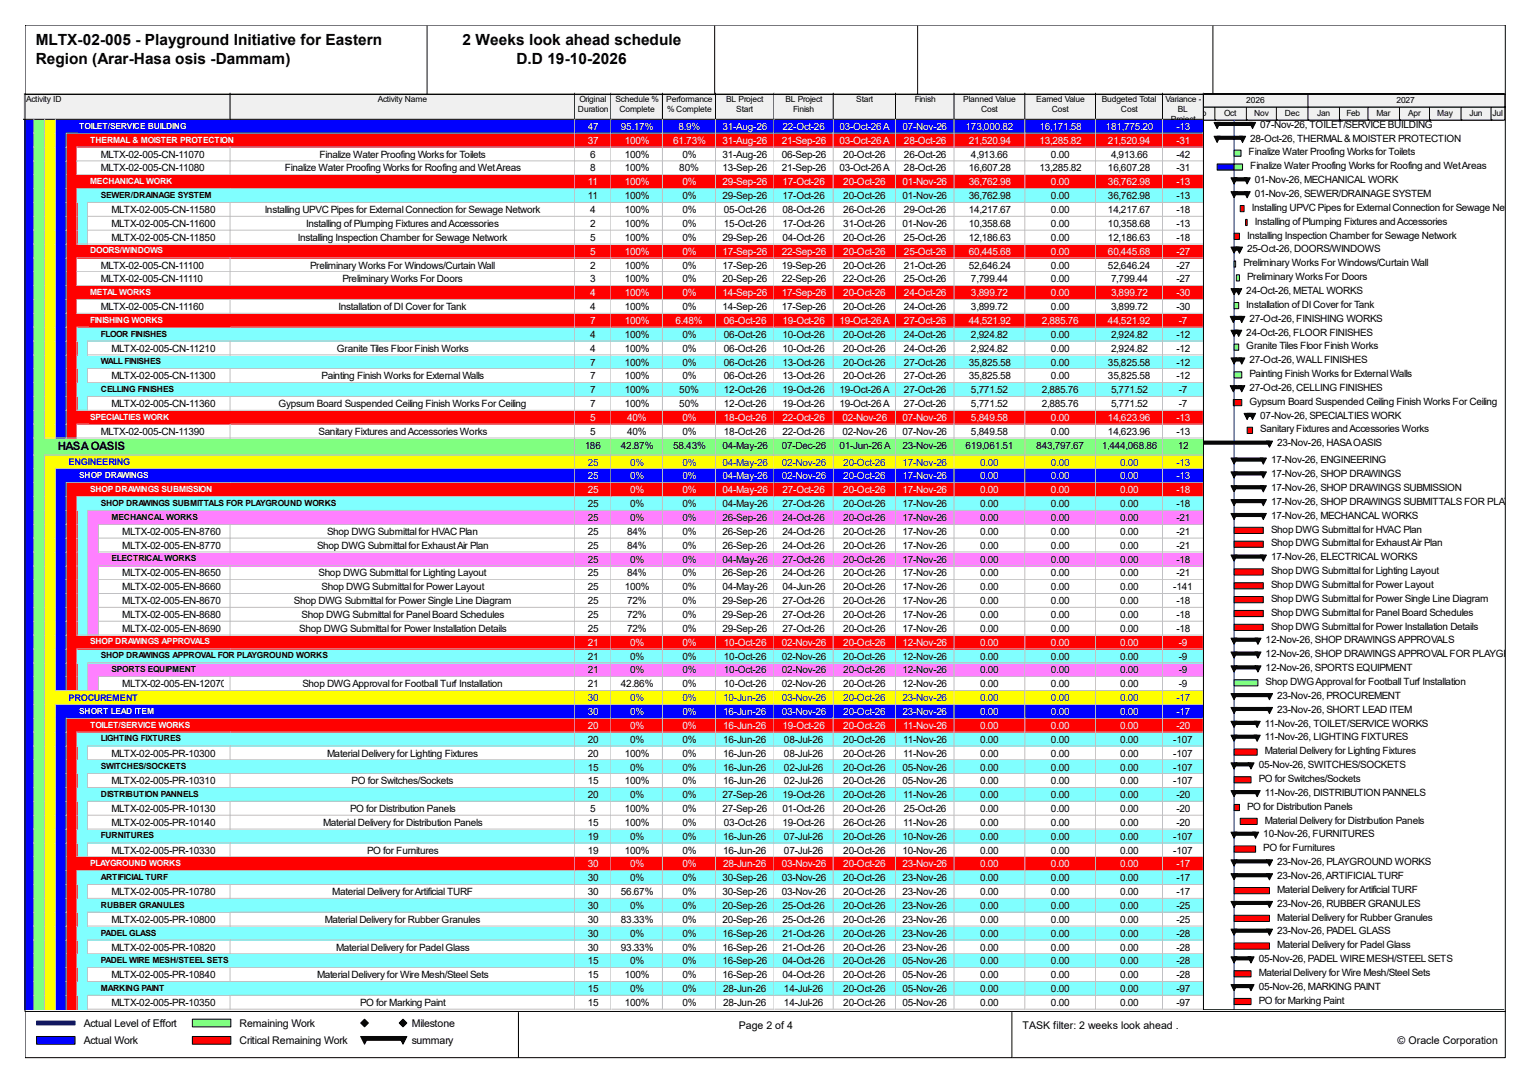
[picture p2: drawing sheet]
<svg xmlns="http://www.w3.org/2000/svg" width="420mm" height="297mm" viewBox="0 0 420 297" stroke-linecap="round" stroke-linejoin="round" font-family="sans-serif">
<defs><g id="words">
<g font-size="4.2">
<text x="9.8" y="12.4">MLTX-02-005 - Playground Initiative for Eastern</text>
<text x="9.8" y="17.7">Region (Arar-Hasa osis -Dammam)</text>
<text x="126.8" y="12.4">2 Weeks look ahead schedule</text>
<text x="141.6" y="17.7">D.D 19-10-2026</text>
</g>
<text font-size="3.2" x="15.8" y="123.4">HASA OASIS</text>
<g font-size="2.9">
<text x="22.9" y="281.3">Actual Level of Effort</text>
<text x="65.7" y="281.3">Remaining Work</text>
<text x="112.9" y="281.3">Milestone</text>
<text x="202.5" y="281.9">Page 2 of 4</text>
<text x="280.3" y="281.9">TASK filter: 2 weeks look ahead .</text>
<text x="22.9" y="286.1">Actual Work</text>
<text x="65.7" y="286.1">Critical Remaining Work</text>
<text x="112.9" y="286.1">summary</text>
<text x="383.2" y="286.1">© Oracle Corporation</text>
</g>
<g font-size="2.7" fill="#fff">
<text x="161.2" y="35.6">47</text>
<text x="170.2" y="35.6">95.17%</text>
<text x="186" y="35.6">8.9%</text>
<text x="198" y="35.6">31-Aug-26</text>
<text x="214.5" y="35.6">22-Oct-26</text>
<text x="230.1" y="35.6">03-Oct-26 A</text>
<text x="247.4" y="35.6">07-Nov-26</text>
<text x="264.7" y="35.6">173,000.82</text>
<text x="284.9" y="35.6">16,171.58</text>
<text x="303.1" y="35.6">181,775.20</text>
<text x="322.5" y="35.6">-13</text>
<text x="161.2" y="39.4">37</text>
<text x="171.3" y="39.4">100%</text>
<text x="184.6" y="39.4">61.73%</text>
<text x="198" y="39.4">31-Aug-26</text>
<text x="214.3" y="39.4">21-Sep-26</text>
<text x="230.1" y="39.4">03-Oct-26 A</text>
<text x="247.8" y="39.4">28-Oct-26</text>
<text x="265.6" y="39.4">21,520.94</text>
<text x="284.9" y="39.4">13,285.82</text>
<text x="303.7" y="39.4">21,520.94</text>
<text x="322.5" y="39.4">-31</text>
<text x="161.2" y="50.8">11</text>
<text x="171.3" y="50.8">100%</text>
<text x="187.1" y="50.8">0%</text>
<text x="198" y="50.8">29-Sep-26</text>
<text x="214.5" y="50.8">17-Oct-26</text>
<text x="231.2" y="50.8">20-Oct-26</text>
<text x="247.4" y="50.8">01-Nov-26</text>
<text x="265.6" y="50.8">36,762.98</text>
<text x="288.1" y="50.8">0.00</text>
<text x="303.7" y="50.8">36,762.98</text>
<text x="322.5" y="50.8">-13</text>
<text x="161.8" y="69.8">5</text>
<text x="171.3" y="69.8">100%</text>
<text x="187.1" y="69.8">0%</text>
<text x="198" y="69.8">17-Sep-26</text>
<text x="214.3" y="69.8">22-Sep-26</text>
<text x="231.2" y="69.8">20-Oct-26</text>
<text x="247.8" y="69.8">25-Oct-26</text>
<text x="265.6" y="69.8">60,445.68</text>
<text x="288.1" y="69.8">0.00</text>
<text x="303.7" y="69.8">60,445.68</text>
<text x="322.5" y="69.8">-27</text>
<text x="161.8" y="81.2">4</text>
<text x="171.3" y="81.2">100%</text>
<text x="187.1" y="81.2">0%</text>
<text x="198" y="81.2">14-Sep-26</text>
<text x="214.3" y="81.2">17-Sep-26</text>
<text x="231.2" y="81.2">20-Oct-26</text>
<text x="247.8" y="81.2">24-Oct-26</text>
<text x="266.2" y="81.2">3,899.72</text>
<text x="288.1" y="81.2">0.00</text>
<text x="304.6" y="81.2">3,899.72</text>
<text x="322.5" y="81.2">-30</text>
<text x="161.8" y="88.8">7</text>
<text x="171.3" y="88.8">100%</text>
<text x="185.2" y="88.8">6.48%</text>
<text x="198.5" y="88.8">06-Oct-26</text>
<text x="214.5" y="88.8">19-Oct-26</text>
<text x="230.1" y="88.8">19-Oct-26 A</text>
<text x="247.8" y="88.8">27-Oct-26</text>
<text x="265.6" y="88.8">44,521.92</text>
<text x="285.6" y="88.8">2,885.76</text>
<text x="303.7" y="88.8">44,521.92</text>
<text x="323.1" y="88.8">-7</text>
<text x="161.8" y="115.4">5</text>
<text x="171.9" y="115.4">40%</text>
<text x="187.1" y="115.4">0%</text>
<text x="198.5" y="115.4">18-Oct-26</text>
<text x="214.5" y="115.4">22-Oct-26</text>
<text x="231" y="115.4">02-Nov-26</text>
<text x="247.4" y="115.4">07-Nov-26</text>
<text x="266.2" y="115.4">5,849.58</text>
<text x="288.1" y="115.4">0.00</text>
<text x="303.7" y="115.4">14,623.96</text>
<text x="322.5" y="115.4">-13</text>
<text x="161.2" y="131.4">25</text>
<text x="172.8" y="131.4">0%</text>
<text x="187.1" y="131.4">0%</text>
<text x="198" y="131.4">04-May-26</text>
<text x="214.3" y="131.4">02-Nov-26</text>
<text x="231.2" y="131.4">20-Oct-26</text>
<text x="247.4" y="131.4">17-Nov-26</text>
<text x="268.7" y="131.4">0.00</text>
<text x="288.1" y="131.4">0.00</text>
<text x="307.1" y="131.4">0.00</text>
<text x="322.5" y="131.4">-13</text>
<text x="161.2" y="135.2">25</text>
<text x="172.8" y="135.2">0%</text>
<text x="187.1" y="135.2">0%</text>
<text x="198" y="135.2">04-May-26</text>
<text x="214.5" y="135.2">27-Oct-26</text>
<text x="231.2" y="135.2">20-Oct-26</text>
<text x="247.4" y="135.2">17-Nov-26</text>
<text x="268.7" y="135.2">0.00</text>
<text x="288.1" y="135.2">0.00</text>
<text x="307.1" y="135.2">0.00</text>
<text x="322.5" y="135.2">-18</text>
<text x="161.2" y="176.9">21</text>
<text x="172.8" y="176.9">0%</text>
<text x="187.1" y="176.9">0%</text>
<text x="198.5" y="176.9">10-Oct-26</text>
<text x="214.3" y="176.9">02-Nov-26</text>
<text x="231.2" y="176.9">20-Oct-26</text>
<text x="247.4" y="176.9">12-Nov-26</text>
<text x="268.7" y="176.9">0.00</text>
<text x="288.1" y="176.9">0.00</text>
<text x="307.1" y="176.9">0.00</text>
<text x="323.1" y="176.9">-9</text>
<text x="161.2" y="195.9">30</text>
<text x="172.8" y="195.9">0%</text>
<text x="187.1" y="195.9">0%</text>
<text x="198.2" y="195.9">16-Jun-26</text>
<text x="214.3" y="195.9">03-Nov-26</text>
<text x="231.2" y="195.9">20-Oct-26</text>
<text x="247.4" y="195.9">23-Nov-26</text>
<text x="268.7" y="195.9">0.00</text>
<text x="288.1" y="195.9">0.00</text>
<text x="307.1" y="195.9">0.00</text>
<text x="322.5" y="195.9">-17</text>
<text x="161.2" y="199.7">20</text>
<text x="172.8" y="199.7">0%</text>
<text x="187.1" y="199.7">0%</text>
<text x="198.2" y="199.7">16-Jun-26</text>
<text x="214.5" y="199.7">19-Oct-26</text>
<text x="231.2" y="199.7">20-Oct-26</text>
<text x="247.6" y="199.7">11-Nov-26</text>
<text x="268.7" y="199.7">0.00</text>
<text x="288.1" y="199.7">0.00</text>
<text x="307.1" y="199.7">0.00</text>
<text x="322.5" y="199.7">-20</text>
<text x="161.2" y="237.7">30</text>
<text x="172.8" y="237.7">0%</text>
<text x="187.1" y="237.7">0%</text>
<text x="198.2" y="237.7">28-Jun-26</text>
<text x="214.3" y="237.7">03-Nov-26</text>
<text x="231.2" y="237.7">20-Oct-26</text>
<text x="247.4" y="237.7">23-Nov-26</text>
<text x="268.7" y="237.7">0.00</text>
<text x="288.1" y="237.7">0.00</text>
<text x="307.1" y="237.7">0.00</text>
<text x="322.5" y="237.7">-17</text>
</g>
<g font-size="2.7">
<text x="345.5" y="35">07-Nov-26, TOILET/SERVICE BUILDING</text>
<text x="342.7" y="38.8">28-Oct-26, THERMAL &amp; MOISTER PROTECTION</text>
<text x="27.6" y="43.2">MLTX-02-005-CN-11070</text>
<text x="27.6" y="47">MLTX-02-005-CN-11080</text>
<text x="78.1" y="47">Finalize Water Proofing Works for Roofing and Wet Areas</text>
<text x="87.5" y="43.2">Finalize Water Proofing Works for Toilets</text>
<text x="161.8" y="43.2">6</text>
<text x="161.8" y="47">8</text>
<text x="171.3" y="43.2">100%</text>
<text x="171.3" y="47">100%</text>
<text x="186.2" y="47">80%</text>
<text x="187.1" y="43.2">0%</text>
<text x="198" y="43.2">31-Aug-26</text>
<text x="198" y="47">13-Sep-26</text>
<text x="214.3" y="43.2">06-Sep-26</text>
<text x="214.3" y="47">21-Sep-26</text>
<text x="230.1" y="47">03-Oct-26 A</text>
<text x="231.2" y="43.2">20-Oct-26</text>
<text x="247.8" y="43.2">26-Oct-26</text>
<text x="247.8" y="47">28-Oct-26</text>
<text x="265.6" y="47">16,607.28</text>
<text x="266.2" y="43.2">4,913.66</text>
<text x="284.9" y="47">13,285.82</text>
<text x="288.1" y="43.2">0.00</text>
<text x="303.7" y="47">16,607.28</text>
<text x="304.6" y="43.2">4,913.66</text>
<text x="322.5" y="43.2">-42</text>
<text x="322.5" y="47">-31</text>
<text x="342.3" y="42.6">Finalize Water Proofing Works for Toilets</text>
<text x="342.7" y="46.4">Finalize Water Proofing Works for Roofing and Wet Areas</text>
<text x="344" y="50.2">01-Nov-26, MECHANICAL WORK</text>
<text x="344" y="54">01-Nov-26, SEWER/DRAINAGE SYSTEM</text>
<text x="30.6" y="58.4">MLTX-02-005-CN-11580</text>
<text x="72.6" y="58.4">Installing UPVC Pipes for External Connection for Sewage Network</text>
<text x="161.2" y="54.6">11</text>
<text x="161.8" y="58.4">4</text>
<text x="171.3" y="54.6">100%</text>
<text x="171.3" y="58.4">100%</text>
<text x="187.1" y="54.6">0%</text>
<text x="187.1" y="58.4">0%</text>
<text x="198" y="54.6">29-Sep-26</text>
<text x="198.5" y="58.4">05-Oct-26</text>
<text x="214.5" y="54.6">17-Oct-26</text>
<text x="214.5" y="58.4">08-Oct-26</text>
<text x="231.2" y="54.6">20-Oct-26</text>
<text x="231.2" y="58.4">26-Oct-26</text>
<text x="247.4" y="54.6">01-Nov-26</text>
<text x="247.8" y="58.4">29-Oct-26</text>
<text x="265.6" y="54.6">36,762.98</text>
<text x="265.6" y="58.4">14,217.67</text>
<text x="288.1" y="54.6">0.00</text>
<text x="288.1" y="58.4">0.00</text>
<text x="303.7" y="54.6">36,762.98</text>
<text x="303.7" y="58.4">14,217.67</text>
<text x="322.5" y="54.6">-13</text>
<text x="322.5" y="58.4">-18</text>
<text x="343.2" y="57.7">Installing UPVC Pipes for External Connection for Sewage Network</text>
<text x="30.6" y="62.2">MLTX-02-005-CN-11600</text>
<text x="30.6" y="66">MLTX-02-005-CN-11850</text>
<text x="81.6" y="66">Installing Inspection Chamber for Sewage Network</text>
<text x="83.9" y="62.2">Installing of Plumping Fixtures and Accessories</text>
<text x="161.8" y="62.2">2</text>
<text x="161.8" y="66">5</text>
<text x="171.3" y="62.2">100%</text>
<text x="171.3" y="66">100%</text>
<text x="187.1" y="62.2">0%</text>
<text x="187.1" y="66">0%</text>
<text x="198" y="66">29-Sep-26</text>
<text x="198.5" y="62.2">15-Oct-26</text>
<text x="214.5" y="62.2">17-Oct-26</text>
<text x="214.5" y="66">04-Oct-26</text>
<text x="231.2" y="62.2">31-Oct-26</text>
<text x="231.2" y="66">20-Oct-26</text>
<text x="247.4" y="62.2">01-Nov-26</text>
<text x="247.8" y="66">25-Oct-26</text>
<text x="265.6" y="62.2">10,358.68</text>
<text x="265.6" y="66">12,186.63</text>
<text x="288.1" y="62.2">0.00</text>
<text x="288.1" y="66">0.00</text>
<text x="303.7" y="62.2">10,358.68</text>
<text x="303.7" y="66">12,186.63</text>
<text x="322.5" y="62.2">-13</text>
<text x="322.5" y="66">-18</text>
<text x="341.9" y="65.4">Installing Inspection Chamber for Sewage Network</text>
<text x="344" y="61.6">Installing of Plumping Fixtures and Accessories</text>
<text x="341.9" y="69.1">25-Oct-26, DOORS/WINDOWS</text>
<text x="27.6" y="73.6">MLTX-02-005-CN-11100</text>
<text x="27.6" y="77.4">MLTX-02-005-CN-11110</text>
<text x="85" y="73.6">Preliminary Works For Windows/Curtain Wall</text>
<text x="93.9" y="77.4">Preliminary Works For Doors</text>
<text x="161.8" y="73.6">2</text>
<text x="161.8" y="77.4">3</text>
<text x="171.3" y="73.6">100%</text>
<text x="171.3" y="77.4">100%</text>
<text x="187.1" y="73.6">0%</text>
<text x="187.1" y="77.4">0%</text>
<text x="198" y="73.6">17-Sep-26</text>
<text x="198" y="77.4">20-Sep-26</text>
<text x="214.3" y="73.6">19-Sep-26</text>
<text x="214.3" y="77.4">22-Sep-26</text>
<text x="231.2" y="73.6">20-Oct-26</text>
<text x="231.2" y="77.4">22-Oct-26</text>
<text x="247.8" y="73.6">21-Oct-26</text>
<text x="247.8" y="77.4">25-Oct-26</text>
<text x="265.6" y="73.6">52,646.24</text>
<text x="266.2" y="77.4">7,799.44</text>
<text x="288.1" y="73.6">0.00</text>
<text x="288.1" y="77.4">0.00</text>
<text x="303.7" y="73.6">52,646.24</text>
<text x="304.6" y="77.4">7,799.44</text>
<text x="322.5" y="73.6">-27</text>
<text x="322.5" y="77.4">-27</text>
<text x="340.9" y="72.9">Preliminary Works For Windows/Curtain Wall</text>
<text x="341.9" y="76.8">Preliminary Works For Doors</text>
<text x="341.7" y="80.6">24-Oct-26, METAL WORKS</text>
<text x="27.6" y="85">MLTX-02-005-CN-11160</text>
<text x="92.8" y="85">Installation of DI Cover for Tank</text>
<text x="161.8" y="85">4</text>
<text x="171.3" y="85">100%</text>
<text x="187.1" y="85">0%</text>
<text x="198" y="85">14-Sep-26</text>
<text x="214.3" y="85">17-Sep-26</text>
<text x="231.2" y="85">20-Oct-26</text>
<text x="247.8" y="85">24-Oct-26</text>
<text x="266.2" y="85">3,899.72</text>
<text x="288.1" y="85">0.00</text>
<text x="304.6" y="85">3,899.72</text>
<text x="322.5" y="85">-30</text>
<text x="341.7" y="84.3">Installation of DI Cover for Tank</text>
<text x="342.5" y="88.1">27-Oct-26, FINISHING WORKS</text>
<text x="161.8" y="92.5">4</text>
<text x="171.3" y="92.5">100%</text>
<text x="187.1" y="92.5">0%</text>
<text x="198.5" y="92.5">06-Oct-26</text>
<text x="214.5" y="92.5">10-Oct-26</text>
<text x="231.2" y="92.5">20-Oct-26</text>
<text x="247.8" y="92.5">24-Oct-26</text>
<text x="266.2" y="92.5">2,924.82</text>
<text x="288.1" y="92.5">0.00</text>
<text x="304.6" y="92.5">2,924.82</text>
<text x="322.5" y="92.5">-12</text>
<text x="341.7" y="91.9">24-Oct-26, FLOOR FINISHES</text>
<text x="341.7" y="95.7">Granite Tiles Floor Finish Works</text>
<text x="30.6" y="96.4">MLTX-02-005-CN-11210</text>
<text x="92.4" y="96.4">Granite Tiles Floor Finish Works</text>
<text x="161.8" y="96.4">4</text>
<text x="161.8" y="100.2">7</text>
<text x="171.3" y="96.4">100%</text>
<text x="171.3" y="100.2">100%</text>
<text x="187.1" y="96.4">0%</text>
<text x="187.1" y="100.2">0%</text>
<text x="198.5" y="96.4">06-Oct-26</text>
<text x="198.5" y="100.2">06-Oct-26</text>
<text x="214.5" y="96.4">10-Oct-26</text>
<text x="214.5" y="100.2">13-Oct-26</text>
<text x="231.2" y="96.4">20-Oct-26</text>
<text x="231.2" y="100.2">20-Oct-26</text>
<text x="247.8" y="96.4">24-Oct-26</text>
<text x="247.8" y="100.2">27-Oct-26</text>
<text x="265.6" y="100.2">35,825.58</text>
<text x="266.2" y="96.4">2,924.82</text>
<text x="288.1" y="96.4">0.00</text>
<text x="288.1" y="100.2">0.00</text>
<text x="303.7" y="100.2">35,825.58</text>
<text x="304.6" y="96.4">2,924.82</text>
<text x="322.5" y="96.4">-12</text>
<text x="322.5" y="100.2">-12</text>
<text x="342.5" y="99.5">27-Oct-26, WALL FINISHES</text>
<text x="30.6" y="104">MLTX-02-005-CN-11300</text>
<text x="88.2" y="104">Painting Finish Works for External Walls</text>
<text x="161.8" y="104">7</text>
<text x="161.8" y="107.7">7</text>
<text x="171.3" y="104">100%</text>
<text x="171.3" y="107.7">100%</text>
<text x="186.2" y="107.7">50%</text>
<text x="187.1" y="104">0%</text>
<text x="198.5" y="104">06-Oct-26</text>
<text x="198.5" y="107.7">12-Oct-26</text>
<text x="214.5" y="104">13-Oct-26</text>
<text x="214.5" y="107.7">19-Oct-26</text>
<text x="230.1" y="107.7">19-Oct-26 A</text>
<text x="231.2" y="104">20-Oct-26</text>
<text x="247.8" y="104">27-Oct-26</text>
<text x="247.8" y="107.7">27-Oct-26</text>
<text x="265.6" y="104">35,825.58</text>
<text x="266.2" y="107.7">5,771.52</text>
<text x="285.6" y="107.7">2,885.76</text>
<text x="288.1" y="104">0.00</text>
<text x="303.7" y="104">35,825.58</text>
<text x="304.6" y="107.7">5,771.52</text>
<text x="322.5" y="104">-12</text>
<text x="323.1" y="107.7">-7</text>
<text x="342.5" y="103.3">Painting Finish Works for External Walls</text>
<text x="342.5" y="107.1">27-Oct-26, CELLING FINISHES</text>
<text x="30.6" y="111.5">MLTX-02-005-CN-11360</text>
<text x="76.4" y="111.5">Gypsum Board Suspended Ceiling Finish Works For Ceiling</text>
<text x="161.8" y="111.5">7</text>
<text x="171.3" y="111.5">100%</text>
<text x="186.2" y="111.5">50%</text>
<text x="198.5" y="111.5">12-Oct-26</text>
<text x="214.5" y="111.5">19-Oct-26</text>
<text x="230.1" y="111.5">19-Oct-26 A</text>
<text x="247.8" y="111.5">27-Oct-26</text>
<text x="266.2" y="111.5">5,771.52</text>
<text x="285.6" y="111.5">2,885.76</text>
<text x="304.6" y="111.5">5,771.52</text>
<text x="323.1" y="111.5">-7</text>
<text x="342.5" y="110.9">Gypsum Board Suspended Ceiling Finish Works For Ceiling</text>
<text x="27.6" y="119.1">MLTX-02-005-CN-11390</text>
<text x="87.3" y="119.1">Sanitary Fixtures and Accessories Works</text>
<text x="161.8" y="119.1">5</text>
<text x="171.9" y="119.1">40%</text>
<text x="187.1" y="119.1">0%</text>
<text x="198.5" y="119.1">18-Oct-26</text>
<text x="214.5" y="119.1">22-Oct-26</text>
<text x="231" y="119.1">02-Nov-26</text>
<text x="247.4" y="119.1">07-Nov-26</text>
<text x="266.2" y="119.1">5,849.58</text>
<text x="288.1" y="119.1">0.00</text>
<text x="303.7" y="119.1">14,623.96</text>
<text x="322.5" y="119.1">-13</text>
<text x="345.5" y="114.7">07-Nov-26, SPECIALTIES WORK</text>
<text x="345.5" y="118.5">Sanitary Fixtures and Accessories Works</text>
<text x="160.3" y="122.9">186</text>
<text x="170.2" y="122.9">42.87%</text>
<text x="184.6" y="122.9">58.43%</text>
<text x="198" y="122.9">04-May-26</text>
<text x="214.3" y="122.9">07-Dec-26</text>
<text x="230.1" y="122.9">01-Jun-26 A</text>
<text x="247.4" y="122.9">23-Nov-26</text>
<text x="264.7" y="122.9">619,061.51</text>
<text x="284.1" y="122.9">843,797.67</text>
<text x="302" y="122.9">1,444,068.86</text>
<text x="322.9" y="122.9">12</text>
<text x="350.1" y="122.3">23-Nov-26, HASA OASIS</text>
<text x="348.4" y="127">17-Nov-26, ENGINEERING</text>
<text x="348.4" y="130.7">17-Nov-26, SHOP DRAWINGS</text>
<text x="348.4" y="134.5">17-Nov-26, SHOP DRAWINGS SUBMISSION</text>
<text x="161.2" y="139">25</text>
<text x="161.2" y="142.7">25</text>
<text x="172.8" y="139">0%</text>
<text x="172.8" y="142.7">0%</text>
<text x="187.1" y="139">0%</text>
<text x="187.1" y="142.7">0%</text>
<text x="198" y="139">04-May-26</text>
<text x="198" y="142.7">26-Sep-26</text>
<text x="214.5" y="139">27-Oct-26</text>
<text x="214.5" y="142.7">24-Oct-26</text>
<text x="231.2" y="139">20-Oct-26</text>
<text x="231.2" y="142.7">20-Oct-26</text>
<text x="247.4" y="139">17-Nov-26</text>
<text x="247.4" y="142.7">17-Nov-26</text>
<text x="268.7" y="139">0.00</text>
<text x="268.7" y="142.7">0.00</text>
<text x="288.1" y="139">0.00</text>
<text x="288.1" y="142.7">0.00</text>
<text x="307.1" y="139">0.00</text>
<text x="307.1" y="142.7">0.00</text>
<text x="322.5" y="139">-18</text>
<text x="322.5" y="142.7">-21</text>
<text x="348.4" y="138.3">17-Nov-26, SHOP DRAWINGS SUBMITTALS FOR PLAYGROU</text>
<text x="348.4" y="142.1">17-Nov-26, MECHANCAL WORKS</text>
<text x="33.5" y="146.6">MLTX-02-005-EN-8760</text>
<text x="89.7" y="146.6">Shop DWG Submittal for HVAC Plan</text>
<text x="161.2" y="146.6">25</text>
<text x="171.9" y="146.6">84%</text>
<text x="187.1" y="146.6">0%</text>
<text x="198" y="146.6">26-Sep-26</text>
<text x="214.5" y="146.6">24-Oct-26</text>
<text x="231.2" y="146.6">20-Oct-26</text>
<text x="247.4" y="146.6">17-Nov-26</text>
<text x="268.7" y="146.6">0.00</text>
<text x="288.1" y="146.6">0.00</text>
<text x="307.1" y="146.6">0.00</text>
<text x="322.5" y="146.6">-21</text>
<text x="348.4" y="145.9">Shop DWG Submittal for HVAC Plan</text>
<text x="348.4" y="149.7">Shop DWG Submittal for Exhaust Air Plan</text>
<text x="33.5" y="150.4">MLTX-02-005-EN-8770</text>
<text x="86.9" y="150.4">Shop DWG Submittal for Exhaust Air Plan</text>
<text x="161.2" y="150.4">25</text>
<text x="161.2" y="154.1">25</text>
<text x="171.9" y="150.4">84%</text>
<text x="172.8" y="154.1">0%</text>
<text x="187.1" y="150.4">0%</text>
<text x="187.1" y="154.1">0%</text>
<text x="198" y="150.4">26-Sep-26</text>
<text x="198" y="154.1">04-May-26</text>
<text x="214.5" y="150.4">24-Oct-26</text>
<text x="214.5" y="154.1">27-Oct-26</text>
<text x="231.2" y="150.4">20-Oct-26</text>
<text x="231.2" y="154.1">20-Oct-26</text>
<text x="247.4" y="150.4">17-Nov-26</text>
<text x="247.4" y="154.1">17-Nov-26</text>
<text x="268.7" y="150.4">0.00</text>
<text x="268.7" y="154.1">0.00</text>
<text x="288.1" y="150.4">0.00</text>
<text x="288.1" y="154.1">0.00</text>
<text x="307.1" y="150.4">0.00</text>
<text x="307.1" y="154.1">0.00</text>
<text x="322.5" y="150.4">-21</text>
<text x="322.5" y="154.1">-18</text>
<text x="348.4" y="153.5">17-Nov-26, ELECTRICAL WORKS</text>
<text x="33.5" y="157.9">MLTX-02-005-EN-8650</text>
<text x="33.5" y="161.8">MLTX-02-005-EN-8660</text>
<text x="87.3" y="157.9">Shop DWG Submittal for Lighting Layout</text>
<text x="88.2" y="161.8">Shop DWG Submittal for Power Layout</text>
<text x="161.2" y="157.9">25</text>
<text x="161.2" y="161.8">25</text>
<text x="171.3" y="161.8">100%</text>
<text x="171.9" y="157.9">84%</text>
<text x="187.1" y="157.9">0%</text>
<text x="187.1" y="161.8">0%</text>
<text x="198" y="157.9">26-Sep-26</text>
<text x="198" y="161.8">04-May-26</text>
<text x="214.5" y="157.9">24-Oct-26</text>
<text x="214.5" y="161.8">04-Jun-26</text>
<text x="231.2" y="157.9">20-Oct-26</text>
<text x="231.2" y="161.8">20-Oct-26</text>
<text x="247.4" y="157.9">17-Nov-26</text>
<text x="247.4" y="161.8">17-Nov-26</text>
<text x="268.7" y="157.9">0.00</text>
<text x="268.7" y="161.8">0.00</text>
<text x="288.1" y="157.9">0.00</text>
<text x="288.1" y="161.8">0.00</text>
<text x="307.1" y="157.9">0.00</text>
<text x="307.1" y="161.8">0.00</text>
<text x="321.6" y="161.8">-141</text>
<text x="322.5" y="157.9">-21</text>
<text x="348.4" y="157.3">Shop DWG Submittal for Lighting Layout</text>
<text x="348.4" y="161.1">Shop DWG Submittal for Power Layout</text>
<text x="33.5" y="165.5">MLTX-02-005-EN-8670</text>
<text x="80.6" y="165.5">Shop DWG Submittal for Power Single Line Diagram</text>
<text x="161.2" y="165.5">25</text>
<text x="171.9" y="165.5">72%</text>
<text x="187.1" y="165.5">0%</text>
<text x="198" y="165.5">29-Sep-26</text>
<text x="214.5" y="165.5">27-Oct-26</text>
<text x="231.2" y="165.5">20-Oct-26</text>
<text x="247.4" y="165.5">17-Nov-26</text>
<text x="268.7" y="165.5">0.00</text>
<text x="288.1" y="165.5">0.00</text>
<text x="307.1" y="165.5">0.00</text>
<text x="322.5" y="165.5">-18</text>
<text x="348.4" y="164.9">Shop DWG Submittal for Power Single Line Diagram</text>
<text x="33.5" y="169.3">MLTX-02-005-EN-8680</text>
<text x="33.5" y="173.1">MLTX-02-005-EN-8690</text>
<text x="82" y="173.1">Shop DWG Submittal for Power Installation Details</text>
<text x="82.7" y="169.3">Shop DWG Submittal for Panel Board Schedules</text>
<text x="161.2" y="169.3">25</text>
<text x="161.2" y="173.1">25</text>
<text x="171.9" y="169.3">72%</text>
<text x="171.9" y="173.1">72%</text>
<text x="187.1" y="169.3">0%</text>
<text x="187.1" y="173.1">0%</text>
<text x="198" y="169.3">29-Sep-26</text>
<text x="198" y="173.1">29-Sep-26</text>
<text x="214.5" y="169.3">27-Oct-26</text>
<text x="214.5" y="173.1">27-Oct-26</text>
<text x="231.2" y="169.3">20-Oct-26</text>
<text x="231.2" y="173.1">20-Oct-26</text>
<text x="247.4" y="169.3">17-Nov-26</text>
<text x="247.4" y="173.1">17-Nov-26</text>
<text x="268.7" y="169.3">0.00</text>
<text x="268.7" y="173.1">0.00</text>
<text x="288.1" y="169.3">0.00</text>
<text x="288.1" y="173.1">0.00</text>
<text x="307.1" y="169.3">0.00</text>
<text x="307.1" y="173.1">0.00</text>
<text x="322.5" y="169.3">-18</text>
<text x="322.5" y="173.1">-18</text>
<text x="348.4" y="168.7">Shop DWG Submittal for Panel Board Schedules</text>
<text x="348.4" y="172.5">Shop DWG Submittal for Power Installation Details</text>
<text x="347" y="176.3">12-Nov-26, SHOP DRAWINGS APPROVALS</text>
<text x="161.2" y="180.7">21</text>
<text x="161.2" y="184.5">21</text>
<text x="172.8" y="180.7">0%</text>
<text x="172.8" y="184.5">0%</text>
<text x="187.1" y="180.7">0%</text>
<text x="187.1" y="184.5">0%</text>
<text x="198.5" y="180.7">10-Oct-26</text>
<text x="198.5" y="184.5">10-Oct-26</text>
<text x="214.3" y="180.7">02-Nov-26</text>
<text x="214.3" y="184.5">02-Nov-26</text>
<text x="231.2" y="180.7">20-Oct-26</text>
<text x="231.2" y="184.5">20-Oct-26</text>
<text x="247.4" y="180.7">12-Nov-26</text>
<text x="247.4" y="184.5">12-Nov-26</text>
<text x="268.7" y="180.7">0.00</text>
<text x="268.7" y="184.5">0.00</text>
<text x="288.1" y="180.7">0.00</text>
<text x="288.1" y="184.5">0.00</text>
<text x="307.1" y="180.7">0.00</text>
<text x="307.1" y="184.5">0.00</text>
<text x="323.1" y="180.7">-9</text>
<text x="323.1" y="184.5">-9</text>
<text x="347" y="180.1">12-Nov-26, SHOP DRAWINGS APPROVAL FOR PLAYGROUND</text>
<text x="347" y="183.9">12-Nov-26, SPORTS EQUIPMENT</text>
<text x="33.5" y="188.3">MLTX-02-005-EN-12070</text>
<text x="82.9" y="188.3">Shop DWG Approval for Football Turf Installation</text>
<text x="161.2" y="188.3">21</text>
<text x="170.2" y="188.3">42.86%</text>
<text x="187.1" y="188.3">0%</text>
<text x="198.5" y="188.3">10-Oct-26</text>
<text x="214.3" y="188.3">02-Nov-26</text>
<text x="231.2" y="188.3">20-Oct-26</text>
<text x="247.4" y="188.3">12-Nov-26</text>
<text x="268.7" y="188.3">0.00</text>
<text x="288.1" y="188.3">0.00</text>
<text x="307.1" y="188.3">0.00</text>
<text x="323.1" y="188.3">-9</text>
<text x="347" y="187.7">Shop DWG Approval for Football Turf Installation</text>
<text x="350.1" y="191.5">23-Nov-26, PROCUREMENT</text>
<text x="350.1" y="195.3">23-Nov-26, SHORT LEAD ITEM</text>
<text x="161.2" y="203.5">20</text>
<text x="172.8" y="203.5">0%</text>
<text x="187.1" y="203.5">0%</text>
<text x="198.2" y="203.5">16-Jun-26</text>
<text x="214.9" y="203.5">08-Jul-26</text>
<text x="231.2" y="203.5">20-Oct-26</text>
<text x="247.6" y="203.5">11-Nov-26</text>
<text x="268.7" y="203.5">0.00</text>
<text x="288.1" y="203.5">0.00</text>
<text x="307.1" y="203.5">0.00</text>
<text x="321.6" y="203.5">-107</text>
<text x="346.8" y="199.1">11-Nov-26, TOILET/SERVICE WORKS</text>
<text x="346.8" y="202.9">11-Nov-26, LIGHTING FIXTURES</text>
<text x="30.6" y="207.3">MLTX-02-005-PR-10300</text>
<text x="89.7" y="207.3">Material Delivery for Lighting Fixtures</text>
<text x="161.2" y="207.3">20</text>
<text x="171.3" y="207.3">100%</text>
<text x="187.1" y="207.3">0%</text>
<text x="198.2" y="207.3">16-Jun-26</text>
<text x="214.9" y="207.3">08-Jul-26</text>
<text x="231.2" y="207.3">20-Oct-26</text>
<text x="247.6" y="207.3">11-Nov-26</text>
<text x="268.7" y="207.3">0.00</text>
<text x="288.1" y="207.3">0.00</text>
<text x="307.1" y="207.3">0.00</text>
<text x="321.6" y="207.3">-107</text>
<text x="346.8" y="206.7">Material Delivery for Lighting Fixtures</text>
<text x="30.6" y="214.9">MLTX-02-005-PR-10310</text>
<text x="96.4" y="214.9">PO for Switches/Sockets</text>
<text x="161.2" y="211.1">15</text>
<text x="161.2" y="214.9">15</text>
<text x="171.3" y="214.9">100%</text>
<text x="172.8" y="211.1">0%</text>
<text x="187.1" y="211.1">0%</text>
<text x="187.1" y="214.9">0%</text>
<text x="198.2" y="211.1">16-Jun-26</text>
<text x="198.2" y="214.9">16-Jun-26</text>
<text x="214.9" y="211.1">02-Jul-26</text>
<text x="214.9" y="214.9">02-Jul-26</text>
<text x="231.2" y="211.1">20-Oct-26</text>
<text x="231.2" y="214.9">20-Oct-26</text>
<text x="247.4" y="211.1">05-Nov-26</text>
<text x="247.4" y="214.9">05-Nov-26</text>
<text x="268.7" y="211.1">0.00</text>
<text x="268.7" y="214.9">0.00</text>
<text x="288.1" y="211.1">0.00</text>
<text x="288.1" y="214.9">0.00</text>
<text x="307.1" y="211.1">0.00</text>
<text x="307.1" y="214.9">0.00</text>
<text x="321.6" y="211.1">-107</text>
<text x="321.6" y="214.9">-107</text>
<text x="345.1" y="210.5">05-Nov-26, SWITCHES/SOCKETS</text>
<text x="345.1" y="214.2">PO for Switches/Sockets</text>
<text x="161.2" y="218.7">20</text>
<text x="172.8" y="218.7">0%</text>
<text x="187.1" y="218.7">0%</text>
<text x="198" y="218.7">27-Sep-26</text>
<text x="214.5" y="218.7">19-Oct-26</text>
<text x="231.2" y="218.7">20-Oct-26</text>
<text x="247.6" y="218.7">11-Nov-26</text>
<text x="268.7" y="218.7">0.00</text>
<text x="288.1" y="218.7">0.00</text>
<text x="307.1" y="218.7">0.00</text>
<text x="322.5" y="218.7">-20</text>
<text x="341.9" y="221.9">PO for Distribution Panels</text>
<text x="346.8" y="218.1">11-Nov-26, DISTRIBUTION PANNELS</text>
<text x="30.6" y="222.5">MLTX-02-005-PR-10130</text>
<text x="30.6" y="226.3">MLTX-02-005-PR-10140</text>
<text x="88.6" y="226.3">Material Delivery for Distribution Panels</text>
<text x="96" y="222.5">PO for Distribution Panels</text>
<text x="161.2" y="226.3">15</text>
<text x="161.8" y="222.5">5</text>
<text x="171.3" y="222.5">100%</text>
<text x="171.3" y="226.3">100%</text>
<text x="187.1" y="222.5">0%</text>
<text x="187.1" y="226.3">0%</text>
<text x="198" y="222.5">27-Sep-26</text>
<text x="198.5" y="226.3">03-Oct-26</text>
<text x="214.5" y="222.5">01-Oct-26</text>
<text x="214.5" y="226.3">19-Oct-26</text>
<text x="231.2" y="222.5">20-Oct-26</text>
<text x="231.2" y="226.3">26-Oct-26</text>
<text x="247.6" y="226.3">11-Nov-26</text>
<text x="247.8" y="222.5">25-Oct-26</text>
<text x="268.7" y="222.5">0.00</text>
<text x="268.7" y="226.3">0.00</text>
<text x="288.1" y="222.5">0.00</text>
<text x="288.1" y="226.3">0.00</text>
<text x="307.1" y="222.5">0.00</text>
<text x="307.1" y="226.3">0.00</text>
<text x="322.5" y="222.5">-20</text>
<text x="322.5" y="226.3">-20</text>
<text x="346.8" y="225.6">Material Delivery for Distribution Panels</text>
<text x="30.6" y="233.9">MLTX-02-005-PR-10330</text>
<text x="100.6" y="233.9">PO for Furnitures</text>
<text x="161.2" y="230.1">19</text>
<text x="161.2" y="233.9">19</text>
<text x="171.3" y="233.9">100%</text>
<text x="172.8" y="230.1">0%</text>
<text x="187.1" y="230.1">0%</text>
<text x="187.1" y="233.9">0%</text>
<text x="198.2" y="230.1">16-Jun-26</text>
<text x="198.2" y="233.9">16-Jun-26</text>
<text x="214.9" y="230.1">07-Jul-26</text>
<text x="214.9" y="233.9">07-Jul-26</text>
<text x="231.2" y="230.1">20-Oct-26</text>
<text x="231.2" y="233.9">20-Oct-26</text>
<text x="247.4" y="230.1">10-Nov-26</text>
<text x="247.4" y="233.9">10-Nov-26</text>
<text x="268.7" y="230.1">0.00</text>
<text x="268.7" y="233.9">0.00</text>
<text x="288.1" y="230.1">0.00</text>
<text x="288.1" y="233.9">0.00</text>
<text x="307.1" y="230.1">0.00</text>
<text x="307.1" y="233.9">0.00</text>
<text x="321.6" y="230.1">-107</text>
<text x="321.6" y="233.9">-107</text>
<text x="346.3" y="229.4">10-Nov-26, FURNITURES</text>
<text x="346.3" y="233.3">PO for Furnitures</text>
<text x="350.1" y="237">23-Nov-26, PLAYGROUND WORKS</text>
<text x="30.6" y="245.3">MLTX-02-005-PR-10780</text>
<text x="91.1" y="245.3">Material Delivery for Artificial TURF</text>
<text x="161.2" y="241.5">30</text>
<text x="161.2" y="245.3">30</text>
<text x="170.2" y="245.3">56.67%</text>
<text x="172.8" y="241.5">0%</text>
<text x="187.1" y="241.5">0%</text>
<text x="187.1" y="245.3">0%</text>
<text x="198" y="241.5">30-Sep-26</text>
<text x="198" y="245.3">30-Sep-26</text>
<text x="214.3" y="241.5">03-Nov-26</text>
<text x="214.3" y="245.3">03-Nov-26</text>
<text x="231.2" y="241.5">20-Oct-26</text>
<text x="231.2" y="245.3">20-Oct-26</text>
<text x="247.4" y="241.5">23-Nov-26</text>
<text x="247.4" y="245.3">23-Nov-26</text>
<text x="268.7" y="241.5">0.00</text>
<text x="268.7" y="245.3">0.00</text>
<text x="288.1" y="241.5">0.00</text>
<text x="288.1" y="245.3">0.00</text>
<text x="307.1" y="241.5">0.00</text>
<text x="307.1" y="245.3">0.00</text>
<text x="322.5" y="241.5">-17</text>
<text x="322.5" y="245.3">-17</text>
<text x="350.1" y="240.8">23-Nov-26, ARTIFICIAL TURF</text>
<text x="350.1" y="244.6">Material Delivery for Artificial TURF</text>
<text x="161.2" y="249">30</text>
<text x="172.8" y="249">0%</text>
<text x="187.1" y="249">0%</text>
<text x="198" y="249">20-Sep-26</text>
<text x="214.5" y="249">25-Oct-26</text>
<text x="231.2" y="249">20-Oct-26</text>
<text x="247.4" y="249">23-Nov-26</text>
<text x="268.7" y="249">0.00</text>
<text x="288.1" y="249">0.00</text>
<text x="307.1" y="249">0.00</text>
<text x="322.5" y="249">-25</text>
<text x="350.1" y="248.4">23-Nov-26, RUBBER GRANULES</text>
<text x="30.6" y="252.9">MLTX-02-005-PR-10800</text>
<text x="89" y="252.9">Material Delivery for Rubber Granules</text>
<text x="161.2" y="252.9">30</text>
<text x="161.2" y="256.7">30</text>
<text x="170.2" y="252.9">83.33%</text>
<text x="172.8" y="256.7">0%</text>
<text x="187.1" y="252.9">0%</text>
<text x="187.1" y="256.7">0%</text>
<text x="198" y="252.9">20-Sep-26</text>
<text x="198" y="256.7">16-Sep-26</text>
<text x="214.5" y="252.9">25-Oct-26</text>
<text x="214.5" y="256.7">21-Oct-26</text>
<text x="231.2" y="252.9">20-Oct-26</text>
<text x="231.2" y="256.7">20-Oct-26</text>
<text x="247.4" y="252.9">23-Nov-26</text>
<text x="247.4" y="256.7">23-Nov-26</text>
<text x="268.7" y="252.9">0.00</text>
<text x="268.7" y="256.7">0.00</text>
<text x="288.1" y="252.9">0.00</text>
<text x="288.1" y="256.7">0.00</text>
<text x="307.1" y="252.9">0.00</text>
<text x="307.1" y="256.7">0.00</text>
<text x="322.5" y="252.9">-25</text>
<text x="322.5" y="256.7">-28</text>
<text x="350.1" y="252.2">Material Delivery for Rubber Granules</text>
<text x="350.1" y="256">23-Nov-26, PADEL GLASS</text>
<text x="30.6" y="260.4">MLTX-02-005-PR-10820</text>
<text x="92.2" y="260.4">Material Delivery for Padel Glass</text>
<text x="161.2" y="260.4">30</text>
<text x="170.2" y="260.4">93.33%</text>
<text x="187.1" y="260.4">0%</text>
<text x="198" y="260.4">16-Sep-26</text>
<text x="214.5" y="260.4">21-Oct-26</text>
<text x="231.2" y="260.4">20-Oct-26</text>
<text x="247.4" y="260.4">23-Nov-26</text>
<text x="268.7" y="260.4">0.00</text>
<text x="288.1" y="260.4">0.00</text>
<text x="307.1" y="260.4">0.00</text>
<text x="322.5" y="260.4">-28</text>
<text x="345.1" y="263.6">05-Nov-26, PADEL WIRE MESH/STEEL SETS</text>
<text x="350.1" y="259.8">Material Delivery for Padel Glass</text>
<text x="30.6" y="268.1">MLTX-02-005-PR-10840</text>
<text x="86.9" y="268.1">Material Delivery for Wire Mesh/Steel Sets</text>
<text x="161.2" y="264.2">15</text>
<text x="161.2" y="268.1">15</text>
<text x="171.3" y="268.1">100%</text>
<text x="172.8" y="264.2">0%</text>
<text x="187.1" y="264.2">0%</text>
<text x="187.1" y="268.1">0%</text>
<text x="198" y="264.2">16-Sep-26</text>
<text x="198" y="268.1">16-Sep-26</text>
<text x="214.5" y="264.2">04-Oct-26</text>
<text x="214.5" y="268.1">04-Oct-26</text>
<text x="231.2" y="264.2">20-Oct-26</text>
<text x="231.2" y="268.1">20-Oct-26</text>
<text x="247.4" y="264.2">05-Nov-26</text>
<text x="247.4" y="268.1">05-Nov-26</text>
<text x="268.7" y="264.2">0.00</text>
<text x="268.7" y="268.1">0.00</text>
<text x="288.1" y="264.2">0.00</text>
<text x="288.1" y="268.1">0.00</text>
<text x="307.1" y="264.2">0.00</text>
<text x="307.1" y="268.1">0.00</text>
<text x="322.5" y="264.2">-28</text>
<text x="322.5" y="268.1">-28</text>
<text x="345.1" y="267.4">Material Delivery for Wire Mesh/Steel Sets</text>
<text x="30.6" y="275.6">MLTX-02-005-PR-10350</text>
<text x="98.7" y="275.6">PO for Marking Paint</text>
<text x="161.2" y="271.9">15</text>
<text x="161.2" y="275.6">15</text>
<text x="171.3" y="275.6">100%</text>
<text x="172.8" y="271.9">0%</text>
<text x="187.1" y="271.9">0%</text>
<text x="187.1" y="275.6">0%</text>
<text x="198.2" y="271.9">28-Jun-26</text>
<text x="198.2" y="275.6">28-Jun-26</text>
<text x="214.9" y="271.9">14-Jul-26</text>
<text x="214.9" y="275.6">14-Jul-26</text>
<text x="231.2" y="271.9">20-Oct-26</text>
<text x="231.2" y="275.6">20-Oct-26</text>
<text x="247.4" y="271.9">05-Nov-26</text>
<text x="247.4" y="275.6">05-Nov-26</text>
<text x="268.7" y="271.9">0.00</text>
<text x="268.7" y="275.6">0.00</text>
<text x="288.1" y="271.9">0.00</text>
<text x="288.1" y="275.6">0.00</text>
<text x="307.1" y="271.9">0.00</text>
<text x="307.1" y="275.6">0.00</text>
<text x="322.5" y="271.9">-97</text>
<text x="322.5" y="275.6">-97</text>
<text x="345.1" y="271.2">05-Nov-26, MARKING PAINT</text>
<text x="345.1" y="275">PO for Marking Paint</text>
</g>
<g font-size="2.7" fill="#00f">
<text x="161.2" y="127.6">25</text>
<text x="172.8" y="127.6">0%</text>
<text x="187.1" y="127.6">0%</text>
<text x="198" y="127.6">04-May-26</text>
<text x="214.3" y="127.6">02-Nov-26</text>
<text x="231.2" y="127.6">20-Oct-26</text>
<text x="247.4" y="127.6">17-Nov-26</text>
<text x="268.7" y="127.6">0.00</text>
<text x="288.1" y="127.6">0.00</text>
<text x="307.1" y="127.6">0.00</text>
<text x="322.5" y="127.6">-13</text>
<text x="161.2" y="192.1">30</text>
<text x="172.8" y="192.1">0%</text>
<text x="187.1" y="192.1">0%</text>
<text x="198.2" y="192.1">10-Jun-26</text>
<text x="214.3" y="192.1">03-Nov-26</text>
<text x="231.2" y="192.1">20-Oct-26</text>
<text x="247.4" y="192.1">23-Nov-26</text>
<text x="268.7" y="192.1">0.00</text>
<text x="288.1" y="192.1">0.00</text>
<text x="307.1" y="192.1">0.00</text>
<text x="322.5" y="192.1">-17</text>
</g>
<g font-size="2.5" fill="#00f">
<text x="18.8" y="127.5">ENGINEERING</text>
<text x="18.8" y="192">PROCUREMENT</text>
</g>
<g font-size="2.3">
<text x="7.2" y="27.9">Activity ID</text>
<text x="103.5" y="27.9">Activity Name</text>
<text x="158.8" y="27.9">Original</text>
<text x="168.7" y="27.9">Schedule %</text>
<text x="182.7" y="27.9">Performance</text>
<text x="199.1" y="27.9">BL Project</text>
<text x="215.3" y="27.9">BL Project</text>
<text x="234.7" y="27.9">Start</text>
<text x="250.8" y="27.9">Finish</text>
<text x="264.1" y="27.9">Planned Value</text>
<text x="284.1" y="27.9">Earned Value</text>
<text x="302" y="27.9">Budgeted Total</text>
<text x="319.5" y="27.9">Variance -</text>
<text x="341.7" y="28.1">2026</text>
<text x="382.8" y="28.1">2027</text>
<text x="158.4" y="30.6">Duration</text>
<text x="169.8" y="30.6">Complete</text>
<text x="182.9" y="30.6">% Complete</text>
<text x="201.8" y="30.6">Start</text>
<text x="217.5" y="30.6">Finish</text>
<text x="268.9" y="30.6">Cost</text>
<text x="288.3" y="30.6">Cost</text>
<text x="307.3" y="30.6">Cost</text>
<text x="321" y="33.4">Project</text>
<text x="322.9" y="30.6">BL</text>
<text x="326.7" y="31.7">Sep</text>
<text x="335.6" y="31.7">Oct</text>
<text x="343.8" y="31.7">Nov</text>
<text x="352.3" y="31.7">Dec</text>
<text x="361.1" y="31.7">Jan</text>
<text x="369.1" y="31.7">Feb</text>
<text x="377.3" y="31.7">Mar</text>
<text x="386" y="31.7">Apr</text>
<text x="394" y="31.7">May</text>
<text x="402.8" y="31.7">Jun</text>
<text x="409.2" y="31.7">Jul</text>
<text x="27.6" y="54.3">SEWER/DRAINAGE SYSTEM</text>
<text x="27.6" y="92.2">FLOOR FINISHES</text>
<text x="27.6" y="99.8">WALL FINISHES</text>
<text x="27.6" y="107.4">CELLING FINISHES</text>
<text x="27.6" y="138.6">SHOP DRAWINGS SUBMITTALS FOR PLAYGROUND WORKS</text>
<text x="30.6" y="142.4">MECHANCAL WORKS</text>
<text x="30.6" y="153.8">ELECTRICAL WORKS</text>
<text x="27.6" y="180.4">SHOP DRAWINGS APPROVAL FOR PLAYGROUND WORKS</text>
<text x="30.6" y="184.2">SPORTS EQUIPMENT</text>
<text x="27.6" y="203.2">LIGHTING FIXTURES</text>
<text x="27.6" y="210.8">SWITCHES/SOCKETS</text>
<text x="27.6" y="218.4">DISTRIBUTION PANNELS</text>
<text x="27.6" y="229.7">FURNITURES</text>
<text x="27.6" y="241.1">ARTIFICIAL TURF</text>
<text x="27.6" y="248.7">RUBBER GRANULES</text>
<text x="27.6" y="256.3">PADEL GLASS</text>
<text x="27.6" y="263.9">PADEL WIRE MESH/STEEL SETS</text>
<text x="27.6" y="271.5">MARKING PAINT</text>
</g>
<g font-size="2.3" fill="#fff">
<text x="21.7" y="35.3">TOILET/SERVICE BUILDING</text>
<text x="24.7" y="39.1">THERMAL &amp; MOISTER PROTECTION</text>
<text x="24.7" y="50.5">MECHANICAL WORK</text>
<text x="24.7" y="69.4">DOORS/WINDOWS</text>
<text x="24.7" y="80.8">METAL WORKS</text>
<text x="24.7" y="88.4">FINISHING WORKS</text>
<text x="24.7" y="115">SPECIALTIES WORK</text>
<text x="21.7" y="131">SHOP DRAWINGS</text>
<text x="24.7" y="134.8">SHOP DRAWINGS SUBMISSION</text>
<text x="24.7" y="176.6">SHOP DRAWINGS APPROVALS</text>
<text x="21.7" y="195.6">SHORT LEAD ITEM</text>
<text x="24.7" y="199.4">TOILET/SERVICE WORKS</text>
<text x="24.7" y="237.3">PLAYGROUND WORKS</text>
</g>
</g></defs>
<path d="M6.5 25.5h56.8v7.4h-56.8z" fill="#f0f0f0"/>
<path d="M63.1 25.5v7.2h-56.8" fill="none" stroke="#000" stroke-width=".27"/>
<path d="M63.3 25.5h94.5v7.4h-94.5z" fill="#f0f0f0"/>
<path d="M157.6 25.5v7.2h-94.5" fill="none" stroke="#000" stroke-width=".27"/>
<path d="M157.8 25.5h9.9v7.4h-9.9z" fill="#f0f0f0"/>
<path d="M167.5 25.5v7.2h-9.9" fill="none" stroke="#000" stroke-width=".27"/>
<path d="M167.7 25.5h14.1v7.4h-14.1z" fill="#f0f0f0"/>
<path d="M181.6 25.5v7.2h-14.1" fill="none" stroke="#000" stroke-width=".27"/>
<path d="M181.8 25.5h14.6v7.4h-14.6z" fill="#f0f0f0"/>
<path d="M196.2 25.5v7.2h-14.6" fill="none" stroke="#000" stroke-width=".27"/>
<path d="M196.4 25.5h16v7.4h-16z" fill="#f0f0f0"/>
<path d="M212.2 25.5v7.2h-16" fill="none" stroke="#000" stroke-width=".27"/>
<path d="M212.4 25.5h16.2v7.4h-16.2z" fill="#f0f0f0"/>
<path d="M228.4 25.5v7.2h-16.2" fill="none" stroke="#000" stroke-width=".27"/>
<path d="M228.6 25.5h17.1v7.4h-17.1z" fill="#f0f0f0"/>
<path d="M245.5 25.5v7.2h-17.1" fill="none" stroke="#000" stroke-width=".27"/>
<path d="M245.7 25.5h16v7.4h-16z" fill="#f0f0f0"/>
<path d="M261.5 25.5v7.2h-16" fill="none" stroke="#000" stroke-width=".27"/>
<path d="M261.7 25.5h19.5v7.4h-19.5z" fill="#f0f0f0"/>
<path d="M280.9 25.5v7.2h-19.4" fill="none" stroke="#000" stroke-width=".27"/>
<path d="M281.2 25.5h19.4v7.4h-19.4z" fill="#f0f0f0"/>
<path d="M300.3 25.5v7.2h-19.4" fill="none" stroke="#000" stroke-width=".27"/>
<path d="M300.6 25.5h18.3v7.4h-18.3z" fill="#f0f0f0"/>
<path d="M318.7 25.5v7.2h-18.4" fill="none" stroke="#000" stroke-width=".27"/>
<path d="M318.9 25.5h11.2v7.4h-11.2z" fill="#f0f0f0"/>
<path d="M329.9 25.5v7.2h-11.2" fill="none" stroke="#000" stroke-width=".27"/>
<path d="M6.5 32.9h3v3.8h-3z" fill="#00f"/>
<path d="M9.3 32.7v4" fill="none" stroke="#c0c0c0" stroke-width=".27"/>
<path d="M9.5 32.9h2.9v3.8h-2.9z" fill="#80ff80"/>
<path d="M12.2 32.7v4" fill="none" stroke="#c0c0c0" stroke-width=".27"/>
<path d="M12.4 32.9h3v3.8h-3z" fill="#ff0"/>
<path d="M15.2 32.7v4" fill="none" stroke="#c0c0c0" stroke-width=".27"/>
<path d="M15.4 32.9h47.9v3.8h-47.9z" fill="#00f"/>
<path d="M18.1 36.5h45.2" fill="none" stroke="#c0c0c0" stroke-width=".27"/>
<g fill="#00f">
<path d="M63.3 32.9h94.5v3.8h-94.5z"/>
<path d="M21.5 33.3h135.6v3h-135.6z"/>
</g>
<path d="M157.6 32.7v3.8h-94.3" fill="none" stroke="#c0c0c0" stroke-width=".27"/>
<g fill="#00f">
<path d="M157.8 32.9h9.9v3.8h-9.9z"/>
<path d="M158.2 33.3h8.8v3h-8.8z"/>
</g>
<path d="M167.5 32.7v3.8h-9.7" fill="none" stroke="#c0c0c0" stroke-width=".27"/>
<g fill="#00f">
<path d="M167.7 32.9h14.1v3.8h-14.1z"/>
<path d="M168.1 33.3h13.1v3h-13.1z"/>
</g>
<path d="M181.6 32.7v3.8h-13.9" fill="none" stroke="#c0c0c0" stroke-width=".27"/>
<g fill="#00f">
<path d="M181.8 32.9h14.6v3.8h-14.6z"/>
<path d="M182.2 33.3h13.5v3h-13.5z"/>
</g>
<path d="M196.2 32.7v3.8h-14.4" fill="none" stroke="#c0c0c0" stroke-width=".27"/>
<g fill="#00f">
<path d="M196.4 32.9h16v3.8h-16z"/>
<path d="M196.8 33.3h15v3h-15z"/>
</g>
<path d="M212.2 32.7v3.8h-15.8" fill="none" stroke="#c0c0c0" stroke-width=".27"/>
<g fill="#00f">
<path d="M212.4 32.9h16.2v3.8h-16.2z"/>
<path d="M212.8 33.3h15.2v3h-15.2z"/>
</g>
<path d="M228.4 32.7v3.8h-16" fill="none" stroke="#c0c0c0" stroke-width=".27"/>
<g fill="#00f">
<path d="M228.6 32.9h17.1v3.8h-17.1z"/>
<path d="M229.1 33.3h16v3h-16z"/>
</g>
<path d="M245.5 32.7v3.8h-16.9" fill="none" stroke="#c0c0c0" stroke-width=".27"/>
<g fill="#00f">
<path d="M245.7 32.9h16v3.8h-16z"/>
<path d="M246.1 33.3h15v3h-15z"/>
</g>
<path d="M261.5 32.7v3.8h-15.8" fill="none" stroke="#c0c0c0" stroke-width=".27"/>
<g fill="#00f">
<path d="M261.7 32.9h19.5v3.8h-19.5z"/>
<path d="M262.2 33.3h18.3v3h-18.3z"/>
</g>
<path d="M280.9 32.7v3.8h-19.1" fill="none" stroke="#c0c0c0" stroke-width=".27"/>
<g fill="#00f">
<path d="M281.2 32.9h19.4v3.8h-19.4z"/>
<path d="M281.6 33.3h18.3v3h-18.3z"/>
</g>
<path d="M300.3 32.7v3.8h-19.1" fill="none" stroke="#c0c0c0" stroke-width=".27"/>
<g fill="#00f">
<path d="M300.6 32.9h18.3v3.8h-18.3z"/>
<path d="M301 33.3h17.3v3h-17.3z"/>
</g>
<path d="M318.7 32.7v3.8h-18.1" fill="none" stroke="#c0c0c0" stroke-width=".27"/>
<g fill="#00f">
<path d="M318.9 32.9h11.2v3.8h-11.2z"/>
<path d="M319.3 33.3h10.1v3h-10.1z"/>
</g>
<path d="M329.9 32.7v3.8h-11" fill="none" stroke="#c0c0c0" stroke-width=".27"/>
<path d="M6.5 36.7h3v3.8h-3z" fill="#00f"/>
<path d="M9.3 36.5v4" fill="none" stroke="#c0c0c0" stroke-width=".27"/>
<path d="M9.5 36.7h2.9v3.8h-2.9z" fill="#80ff80"/>
<path d="M12.2 36.5v4" fill="none" stroke="#c0c0c0" stroke-width=".27"/>
<path d="M12.4 36.7h3v3.8h-3z" fill="#ff0"/>
<path d="M15.2 36.5v4" fill="none" stroke="#c0c0c0" stroke-width=".27"/>
<path d="M15.4 36.7h2.9v3.8h-2.9z" fill="#00f"/>
<path d="M18.1 36.5v4" fill="none" stroke="#c0c0c0" stroke-width=".27"/>
<path d="M18.3 36.7h45v3.8h-45z" fill="#f00"/>
<path d="M21.1 40.3h42.2" fill="none" stroke="#c0c0c0" stroke-width=".27"/>
<g fill="#f00">
<path d="M63.3 36.7h94.5v3.8h-94.5z"/>
<path d="M24.5 37.1h132.6v3h-132.6z"/>
</g>
<path d="M157.6 36.5v3.8h-94.3" fill="none" stroke="#c0c0c0" stroke-width=".27"/>
<g fill="#f00">
<path d="M157.8 36.7h9.9v3.8h-9.9z"/>
<path d="M158.2 37.1h8.8v3h-8.8z"/>
</g>
<path d="M167.5 36.5v3.8h-9.7" fill="none" stroke="#c0c0c0" stroke-width=".27"/>
<g fill="#f00">
<path d="M167.7 36.7h14.1v3.8h-14.1z"/>
<path d="M168.1 37.1h13.1v3h-13.1z"/>
</g>
<path d="M181.6 36.5v3.8h-13.9" fill="none" stroke="#c0c0c0" stroke-width=".27"/>
<g fill="#f00">
<path d="M181.8 36.7h14.6v3.8h-14.6z"/>
<path d="M182.2 37.1h13.5v3h-13.5z"/>
</g>
<path d="M196.2 36.5v3.8h-14.4" fill="none" stroke="#c0c0c0" stroke-width=".27"/>
<g fill="#f00">
<path d="M196.4 36.7h16v3.8h-16z"/>
<path d="M196.8 37.1h15v3h-15z"/>
</g>
<path d="M212.2 36.5v3.8h-15.8" fill="none" stroke="#c0c0c0" stroke-width=".27"/>
<g fill="#f00">
<path d="M212.4 36.7h16.2v3.8h-16.2z"/>
<path d="M212.8 37.1h15.2v3h-15.2z"/>
</g>
<path d="M228.4 36.5v3.8h-16" fill="none" stroke="#c0c0c0" stroke-width=".27"/>
<g fill="#f00">
<path d="M228.6 36.7h17.1v3.8h-17.1z"/>
<path d="M229.1 37.1h16v3h-16z"/>
</g>
<path d="M245.5 36.5v3.8h-16.9" fill="none" stroke="#c0c0c0" stroke-width=".27"/>
<g fill="#f00">
<path d="M245.7 36.7h16v3.8h-16z"/>
<path d="M246.1 37.1h15v3h-15z"/>
</g>
<path d="M261.5 36.5v3.8h-15.8" fill="none" stroke="#c0c0c0" stroke-width=".27"/>
<g fill="#f00">
<path d="M261.7 36.7h19.5v3.8h-19.5z"/>
<path d="M262.2 37.1h18.3v3h-18.3z"/>
</g>
<path d="M280.9 36.5v3.8h-19.1" fill="none" stroke="#c0c0c0" stroke-width=".27"/>
<g fill="#f00">
<path d="M281.2 36.7h19.4v3.8h-19.4z"/>
<path d="M281.6 37.1h18.3v3h-18.3z"/>
</g>
<path d="M300.3 36.5v3.8h-19.1" fill="none" stroke="#c0c0c0" stroke-width=".27"/>
<g fill="#f00">
<path d="M300.6 36.7h18.3v3.8h-18.3z"/>
<path d="M301 37.1h17.3v3h-17.3z"/>
</g>
<path d="M318.7 36.5v3.8h-18.1" fill="none" stroke="#c0c0c0" stroke-width=".27"/>
<g fill="#f00">
<path d="M318.9 36.7h11.2v3.8h-11.2z"/>
<path d="M319.3 37.1h10.1v3h-10.1z"/>
</g>
<path d="M329.9 36.5v3.8h-11" fill="none" stroke="#c0c0c0" stroke-width=".27"/>
<path d="M6.5 40.5h3v3.8h-3z" fill="#00f"/>
<path d="M9.3 40.3v4" fill="none" stroke="#c0c0c0" stroke-width=".27"/>
<path d="M9.5 40.5h2.9v3.8h-2.9z" fill="#80ff80"/>
<path d="M12.2 40.3v4" fill="none" stroke="#c0c0c0" stroke-width=".27"/>
<path d="M12.4 40.5h3v3.8h-3z" fill="#ff0"/>
<path d="M15.2 40.3v4" fill="none" stroke="#c0c0c0" stroke-width=".27"/>
<path d="M15.4 40.5h2.9v3.8h-2.9z" fill="#00f"/>
<path d="M18.1 40.3v4" fill="none" stroke="#c0c0c0" stroke-width=".27"/>
<path d="M18.3 40.5h3v3.8h-3z" fill="#f00"/>
<path d="M21.1 40.3v4" fill="none" stroke="#c0c0c0" stroke-width=".27"/>
<path d="M21.3 40.5h42v3.8h-42z" fill="#fff"/>
<path d="M21.1 44.1h42.2M63.1 40.3v4" fill="none" stroke="#c0c0c0" stroke-width=".27"/>
<g fill="#fff">
<path d="M63.3 40.5h94.5v3.8h-94.5z"/>
<path d="M63.7 40.9h93.4v3h-93.4z"/>
</g>
<path d="M157.6 40.3v3.8h-94.3" fill="none" stroke="#c0c0c0" stroke-width=".27"/>
<g fill="#fff">
<path d="M157.8 40.5h9.9v3.8h-9.9z"/>
<path d="M158.2 40.9h8.8v3h-8.8z"/>
</g>
<path d="M167.5 40.3v3.8h-9.7" fill="none" stroke="#c0c0c0" stroke-width=".27"/>
<g fill="#fff">
<path d="M167.7 40.5h14.1v3.8h-14.1z"/>
<path d="M168.1 40.9h13.1v3h-13.1z"/>
</g>
<path d="M181.6 40.3v3.8h-13.9" fill="none" stroke="#c0c0c0" stroke-width=".27"/>
<g fill="#fff">
<path d="M181.8 40.5h14.6v3.8h-14.6z"/>
<path d="M182.2 40.9h13.5v3h-13.5z"/>
</g>
<path d="M196.2 40.3v3.8h-14.4" fill="none" stroke="#c0c0c0" stroke-width=".27"/>
<g fill="#fff">
<path d="M196.4 40.5h16v3.8h-16z"/>
<path d="M196.8 40.9h15v3h-15z"/>
</g>
<path d="M212.2 40.3v3.8h-15.8" fill="none" stroke="#c0c0c0" stroke-width=".27"/>
<g fill="#fff">
<path d="M212.4 40.5h16.2v3.8h-16.2z"/>
<path d="M212.8 40.9h15.2v3h-15.2z"/>
</g>
<path d="M228.4 40.3v3.8h-16" fill="none" stroke="#c0c0c0" stroke-width=".27"/>
<g fill="#fff">
<path d="M228.6 40.5h17.1v3.8h-17.1z"/>
<path d="M229.1 40.9h16v3h-16z"/>
</g>
<path d="M245.5 40.3v3.8h-16.9" fill="none" stroke="#c0c0c0" stroke-width=".27"/>
<g fill="#fff">
<path d="M245.7 40.5h16v3.8h-16z"/>
<path d="M246.1 40.9h15v3h-15z"/>
</g>
<path d="M261.5 40.3v3.8h-15.8" fill="none" stroke="#c0c0c0" stroke-width=".27"/>
<g fill="#fff">
<path d="M261.7 40.5h19.5v3.8h-19.5z"/>
<path d="M262.2 40.9h18.3v3h-18.3z"/>
</g>
<path d="M280.9 40.3v3.8h-19.1" fill="none" stroke="#c0c0c0" stroke-width=".27"/>
<g fill="#fff">
<path d="M281.2 40.5h19.4v3.8h-19.4z"/>
<path d="M281.6 40.9h18.3v3h-18.3z"/>
</g>
<path d="M300.3 40.3v3.8h-19.1" fill="none" stroke="#c0c0c0" stroke-width=".27"/>
<g fill="#fff">
<path d="M300.6 40.5h18.3v3.8h-18.3z"/>
<path d="M301 40.9h17.3v3h-17.3z"/>
</g>
<path d="M318.7 40.3v3.8h-18.1" fill="none" stroke="#c0c0c0" stroke-width=".27"/>
<g fill="#fff">
<path d="M318.9 40.5h11.2v3.8h-11.2z"/>
<path d="M319.3 40.9h10.1v3h-10.1z"/>
</g>
<path d="M329.9 40.3v3.8h-11" fill="none" stroke="#c0c0c0" stroke-width=".27"/>
<path d="M6.5 44.3h3v3.8h-3z" fill="#00f"/>
<path d="M9.3 44.1v4" fill="none" stroke="#c0c0c0" stroke-width=".27"/>
<path d="M9.5 44.3h2.9v3.8h-2.9z" fill="#80ff80"/>
<path d="M12.2 44.1v4" fill="none" stroke="#c0c0c0" stroke-width=".27"/>
<path d="M12.4 44.3h3v3.8h-3z" fill="#ff0"/>
<path d="M15.2 44.1v4" fill="none" stroke="#c0c0c0" stroke-width=".27"/>
<path d="M15.4 44.3h2.9v3.8h-2.9z" fill="#00f"/>
<path d="M18.1 44.1v4" fill="none" stroke="#c0c0c0" stroke-width=".27"/>
<path d="M18.3 44.3h3v3.8h-3z" fill="#f00"/>
<path d="M21.1 44.1v4" fill="none" stroke="#c0c0c0" stroke-width=".27"/>
<path d="M21.3 44.3h42v3.8h-42z" fill="#fff"/>
<path d="M21.1 47.9h42.2M63.1 44.1v4" fill="none" stroke="#c0c0c0" stroke-width=".27"/>
<g fill="#fff">
<path d="M63.3 44.3h94.5v3.8h-94.5z"/>
<path d="M63.7 44.7h93.4v3h-93.4z"/>
</g>
<path d="M157.6 44.1v3.8h-94.3" fill="none" stroke="#c0c0c0" stroke-width=".27"/>
<g fill="#fff">
<path d="M157.8 44.3h9.9v3.8h-9.9z"/>
<path d="M158.2 44.7h8.8v3h-8.8z"/>
</g>
<path d="M167.5 44.1v3.8h-9.7" fill="none" stroke="#c0c0c0" stroke-width=".27"/>
<g fill="#fff">
<path d="M167.7 44.3h14.1v3.8h-14.1z"/>
<path d="M168.1 44.7h13.1v3h-13.1z"/>
</g>
<path d="M181.6 44.1v3.8h-13.9" fill="none" stroke="#c0c0c0" stroke-width=".27"/>
<g fill="#fff">
<path d="M181.8 44.3h14.6v3.8h-14.6z"/>
<path d="M182.2 44.7h13.5v3h-13.5z"/>
</g>
<path d="M196.2 44.1v3.8h-14.4" fill="none" stroke="#c0c0c0" stroke-width=".27"/>
<g fill="#fff">
<path d="M196.4 44.3h16v3.8h-16z"/>
<path d="M196.8 44.7h15v3h-15z"/>
</g>
<path d="M212.2 44.1v3.8h-15.8" fill="none" stroke="#c0c0c0" stroke-width=".27"/>
<g fill="#fff">
<path d="M212.4 44.3h16.2v3.8h-16.2z"/>
<path d="M212.8 44.7h15.2v3h-15.2z"/>
</g>
<path d="M228.4 44.1v3.8h-16" fill="none" stroke="#c0c0c0" stroke-width=".27"/>
<g fill="#fff">
<path d="M228.6 44.3h17.1v3.8h-17.1z"/>
<path d="M229.1 44.7h16v3h-16z"/>
</g>
<path d="M245.5 44.1v3.8h-16.9" fill="none" stroke="#c0c0c0" stroke-width=".27"/>
<g fill="#fff">
<path d="M245.7 44.3h16v3.8h-16z"/>
<path d="M246.1 44.7h15v3h-15z"/>
</g>
<path d="M261.5 44.1v3.8h-15.8" fill="none" stroke="#c0c0c0" stroke-width=".27"/>
<g fill="#fff">
<path d="M261.7 44.3h19.5v3.8h-19.5z"/>
<path d="M262.2 44.7h18.3v3h-18.3z"/>
</g>
<path d="M280.9 44.1v3.8h-19.1" fill="none" stroke="#c0c0c0" stroke-width=".27"/>
<g fill="#fff">
<path d="M281.2 44.3h19.4v3.8h-19.4z"/>
<path d="M281.6 44.7h18.3v3h-18.3z"/>
</g>
<path d="M300.3 44.1v3.8h-19.1" fill="none" stroke="#c0c0c0" stroke-width=".27"/>
<g fill="#fff">
<path d="M300.6 44.3h18.3v3.8h-18.3z"/>
<path d="M301 44.7h17.3v3h-17.3z"/>
</g>
<path d="M318.7 44.1v3.8h-18.1" fill="none" stroke="#c0c0c0" stroke-width=".27"/>
<g fill="#fff">
<path d="M318.9 44.3h11.2v3.8h-11.2z"/>
<path d="M319.3 44.7h10.1v3h-10.1z"/>
</g>
<path d="M329.9 44.1v3.8h-11" fill="none" stroke="#c0c0c0" stroke-width=".27"/>
<path d="M6.5 48.1h3v3.8h-3z" fill="#00f"/>
<path d="M9.3 47.9v4" fill="none" stroke="#c0c0c0" stroke-width=".27"/>
<path d="M9.5 48.1h2.9v3.8h-2.9z" fill="#80ff80"/>
<path d="M12.2 47.9v4" fill="none" stroke="#c0c0c0" stroke-width=".27"/>
<path d="M12.4 48.1h3v3.8h-3z" fill="#ff0"/>
<path d="M15.2 47.9v4" fill="none" stroke="#c0c0c0" stroke-width=".27"/>
<path d="M15.4 48.1h2.9v3.8h-2.9z" fill="#00f"/>
<path d="M18.1 47.9v4" fill="none" stroke="#c0c0c0" stroke-width=".27"/>
<path d="M18.3 48.1h45v3.8h-45z" fill="#f00"/>
<path d="M21.1 51.7h42.2" fill="none" stroke="#c0c0c0" stroke-width=".27"/>
<g fill="#f00">
<path d="M63.3 48.1h94.5v3.8h-94.5z"/>
<path d="M24.5 48.5h132.6v3h-132.6z"/>
</g>
<path d="M157.6 47.9v3.8h-94.3" fill="none" stroke="#c0c0c0" stroke-width=".27"/>
<g fill="#f00">
<path d="M157.8 48.1h9.9v3.8h-9.9z"/>
<path d="M158.2 48.5h8.8v3h-8.8z"/>
</g>
<path d="M167.5 47.9v3.8h-9.7" fill="none" stroke="#c0c0c0" stroke-width=".27"/>
<g fill="#f00">
<path d="M167.7 48.1h14.1v3.8h-14.1z"/>
<path d="M168.1 48.5h13.1v3h-13.1z"/>
</g>
<path d="M181.6 47.9v3.8h-13.9" fill="none" stroke="#c0c0c0" stroke-width=".27"/>
<g fill="#f00">
<path d="M181.8 48.1h14.6v3.8h-14.6z"/>
<path d="M182.2 48.5h13.5v3h-13.5z"/>
</g>
<path d="M196.2 47.9v3.8h-14.4" fill="none" stroke="#c0c0c0" stroke-width=".27"/>
<g fill="#f00">
<path d="M196.4 48.1h16v3.8h-16z"/>
<path d="M196.8 48.5h15v3h-15z"/>
</g>
<path d="M212.2 47.9v3.8h-15.8" fill="none" stroke="#c0c0c0" stroke-width=".27"/>
<g fill="#f00">
<path d="M212.4 48.1h16.2v3.8h-16.2z"/>
<path d="M212.8 48.5h15.2v3h-15.2z"/>
</g>
<path d="M228.4 47.9v3.8h-16" fill="none" stroke="#c0c0c0" stroke-width=".27"/>
<g fill="#f00">
<path d="M228.6 48.1h17.1v3.8h-17.1z"/>
<path d="M229.1 48.5h16v3h-16z"/>
</g>
<path d="M245.5 47.9v3.8h-16.9" fill="none" stroke="#c0c0c0" stroke-width=".27"/>
<g fill="#f00">
<path d="M245.7 48.1h16v3.8h-16z"/>
<path d="M246.1 48.5h15v3h-15z"/>
</g>
<path d="M261.5 47.9v3.8h-15.8" fill="none" stroke="#c0c0c0" stroke-width=".27"/>
<g fill="#f00">
<path d="M261.7 48.1h19.5v3.8h-19.5z"/>
<path d="M262.2 48.5h18.3v3h-18.3z"/>
</g>
<path d="M280.9 47.9v3.8h-19.1" fill="none" stroke="#c0c0c0" stroke-width=".27"/>
<g fill="#f00">
<path d="M281.2 48.1h19.4v3.8h-19.4z"/>
<path d="M281.6 48.5h18.3v3h-18.3z"/>
</g>
<path d="M300.3 47.9v3.8h-19.1" fill="none" stroke="#c0c0c0" stroke-width=".27"/>
<g fill="#f00">
<path d="M300.6 48.1h18.3v3.8h-18.3z"/>
<path d="M301 48.5h17.3v3h-17.3z"/>
</g>
<path d="M318.7 47.9v3.8h-18.1" fill="none" stroke="#c0c0c0" stroke-width=".27"/>
<g fill="#f00">
<path d="M318.9 48.1h11.2v3.8h-11.2z"/>
<path d="M319.3 48.5h10.1v3h-10.1z"/>
</g>
<path d="M329.9 47.9v3.8h-11" fill="none" stroke="#c0c0c0" stroke-width=".27"/>
<path d="M6.5 51.9h3v3.8h-3z" fill="#00f"/>
<path d="M9.3 51.7v4" fill="none" stroke="#c0c0c0" stroke-width=".27"/>
<path d="M9.5 51.9h2.9v3.8h-2.9z" fill="#80ff80"/>
<path d="M12.2 51.7v4" fill="none" stroke="#c0c0c0" stroke-width=".27"/>
<path d="M12.4 51.9h3v3.8h-3z" fill="#ff0"/>
<path d="M15.2 51.7v4" fill="none" stroke="#c0c0c0" stroke-width=".27"/>
<path d="M15.4 51.9h2.9v3.8h-2.9z" fill="#00f"/>
<path d="M18.1 51.7v4" fill="none" stroke="#c0c0c0" stroke-width=".27"/>
<path d="M18.3 51.9h3v3.8h-3z" fill="#f00"/>
<path d="M21.1 51.7v4" fill="none" stroke="#c0c0c0" stroke-width=".27"/>
<path d="M21.3 51.9h42v3.8h-42z" fill="#80ffff"/>
<path d="M24 55.5h39.3" fill="none" stroke="#c0c0c0" stroke-width=".27"/>
<g fill="#80ffff">
<path d="M63.3 51.9h94.5v3.8h-94.5z"/>
<path d="M27.4 52.3h129.7v2.9h-129.7z"/>
</g>
<path d="M157.6 51.7v3.8h-94.3" fill="none" stroke="#c0c0c0" stroke-width=".27"/>
<g fill="#80ffff">
<path d="M157.8 51.9h9.9v3.8h-9.9z"/>
<path d="M158.2 52.3h8.8v2.9h-8.8z"/>
</g>
<path d="M167.5 51.7v3.8h-9.7" fill="none" stroke="#c0c0c0" stroke-width=".27"/>
<g fill="#80ffff">
<path d="M167.7 51.9h14.1v3.8h-14.1z"/>
<path d="M168.1 52.3h13.1v2.9h-13.1z"/>
</g>
<path d="M181.6 51.7v3.8h-13.9" fill="none" stroke="#c0c0c0" stroke-width=".27"/>
<g fill="#80ffff">
<path d="M181.8 51.9h14.6v3.8h-14.6z"/>
<path d="M182.2 52.3h13.5v2.9h-13.5z"/>
</g>
<path d="M196.2 51.7v3.8h-14.4" fill="none" stroke="#c0c0c0" stroke-width=".27"/>
<g fill="#80ffff">
<path d="M196.4 51.9h16v3.8h-16z"/>
<path d="M196.8 52.3h15v2.9h-15z"/>
</g>
<path d="M212.2 51.7v3.8h-15.8" fill="none" stroke="#c0c0c0" stroke-width=".27"/>
<g fill="#80ffff">
<path d="M212.4 51.9h16.2v3.8h-16.2z"/>
<path d="M212.8 52.3h15.2v2.9h-15.2z"/>
</g>
<path d="M228.4 51.7v3.8h-16" fill="none" stroke="#c0c0c0" stroke-width=".27"/>
<g fill="#80ffff">
<path d="M228.6 51.9h17.1v3.8h-17.1z"/>
<path d="M229.1 52.3h16v2.9h-16z"/>
</g>
<path d="M245.5 51.7v3.8h-16.9" fill="none" stroke="#c0c0c0" stroke-width=".27"/>
<g fill="#80ffff">
<path d="M245.7 51.9h16v3.8h-16z"/>
<path d="M246.1 52.3h15v2.9h-15z"/>
</g>
<path d="M261.5 51.7v3.8h-15.8" fill="none" stroke="#c0c0c0" stroke-width=".27"/>
<g fill="#80ffff">
<path d="M261.7 51.9h19.5v3.8h-19.5z"/>
<path d="M262.2 52.3h18.3v2.9h-18.3z"/>
</g>
<path d="M280.9 51.7v3.8h-19.1" fill="none" stroke="#c0c0c0" stroke-width=".27"/>
<g fill="#80ffff">
<path d="M281.2 51.9h19.4v3.8h-19.4z"/>
<path d="M281.6 52.3h18.3v2.9h-18.3z"/>
</g>
<path d="M300.3 51.7v3.8h-19.1" fill="none" stroke="#c0c0c0" stroke-width=".27"/>
<g fill="#80ffff">
<path d="M300.6 51.9h18.3v3.8h-18.3z"/>
<path d="M301 52.3h17.3v2.9h-17.3z"/>
</g>
<path d="M318.7 51.7v3.8h-18.1" fill="none" stroke="#c0c0c0" stroke-width=".27"/>
<g fill="#80ffff">
<path d="M318.9 51.9h11.2v3.8h-11.2z"/>
<path d="M319.3 52.3h10.1v2.9h-10.1z"/>
</g>
<path d="M329.9 51.7v3.8h-11" fill="none" stroke="#c0c0c0" stroke-width=".27"/>
<path d="M6.5 55.7h3v3.8h-3z" fill="#00f"/>
<path d="M9.3 55.5v4" fill="none" stroke="#c0c0c0" stroke-width=".27"/>
<path d="M9.5 55.7h2.9v3.8h-2.9z" fill="#80ff80"/>
<path d="M12.2 55.5v4" fill="none" stroke="#c0c0c0" stroke-width=".27"/>
<path d="M12.4 55.7h3v3.8h-3z" fill="#ff0"/>
<path d="M15.2 55.5v4" fill="none" stroke="#c0c0c0" stroke-width=".27"/>
<path d="M15.4 55.7h2.9v3.8h-2.9z" fill="#00f"/>
<path d="M18.1 55.5v4" fill="none" stroke="#c0c0c0" stroke-width=".27"/>
<path d="M18.3 55.7h3v3.8h-3z" fill="#f00"/>
<path d="M21.1 55.5v4" fill="none" stroke="#c0c0c0" stroke-width=".27"/>
<path d="M21.3 55.7h3v3.8h-3z" fill="#80ffff"/>
<path d="M24 55.5v4" fill="none" stroke="#c0c0c0" stroke-width=".27"/>
<path d="M24.3 55.7h39v3.8h-39z" fill="#fff"/>
<path d="M24 59.3h39.3M63.1 55.5v4" fill="none" stroke="#c0c0c0" stroke-width=".27"/>
<g fill="#fff">
<path d="M63.3 55.7h94.5v3.8h-94.5z"/>
<path d="M63.7 56.1h93.4v3h-93.4z"/>
</g>
<path d="M157.6 55.5v3.8h-94.3" fill="none" stroke="#c0c0c0" stroke-width=".27"/>
<g fill="#fff">
<path d="M157.8 55.7h9.9v3.8h-9.9z"/>
<path d="M158.2 56.1h8.8v3h-8.8z"/>
</g>
<path d="M167.5 55.5v3.8h-9.7" fill="none" stroke="#c0c0c0" stroke-width=".27"/>
<g fill="#fff">
<path d="M167.7 55.7h14.1v3.8h-14.1z"/>
<path d="M168.1 56.1h13.1v3h-13.1z"/>
</g>
<path d="M181.6 55.5v3.8h-13.9" fill="none" stroke="#c0c0c0" stroke-width=".27"/>
<g fill="#fff">
<path d="M181.8 55.7h14.6v3.8h-14.6z"/>
<path d="M182.2 56.1h13.5v3h-13.5z"/>
</g>
<path d="M196.2 55.5v3.8h-14.4" fill="none" stroke="#c0c0c0" stroke-width=".27"/>
<g fill="#fff">
<path d="M196.4 55.7h16v3.8h-16z"/>
<path d="M196.8 56.1h15v3h-15z"/>
</g>
<path d="M212.2 55.5v3.8h-15.8" fill="none" stroke="#c0c0c0" stroke-width=".27"/>
<g fill="#fff">
<path d="M212.4 55.7h16.2v3.8h-16.2z"/>
<path d="M212.8 56.1h15.2v3h-15.2z"/>
</g>
<path d="M228.4 55.5v3.8h-16" fill="none" stroke="#c0c0c0" stroke-width=".27"/>
<g fill="#fff">
<path d="M228.6 55.7h17.1v3.8h-17.1z"/>
<path d="M229.1 56.1h16v3h-16z"/>
</g>
<path d="M245.5 55.5v3.8h-16.9" fill="none" stroke="#c0c0c0" stroke-width=".27"/>
<g fill="#fff">
<path d="M245.7 55.7h16v3.8h-16z"/>
<path d="M246.1 56.1h15v3h-15z"/>
</g>
<path d="M261.5 55.5v3.8h-15.8" fill="none" stroke="#c0c0c0" stroke-width=".27"/>
<g fill="#fff">
<path d="M261.7 55.7h19.5v3.8h-19.5z"/>
<path d="M262.2 56.1h18.3v3h-18.3z"/>
</g>
<path d="M280.9 55.5v3.8h-19.1" fill="none" stroke="#c0c0c0" stroke-width=".27"/>
<g fill="#fff">
<path d="M281.2 55.7h19.4v3.8h-19.4z"/>
<path d="M281.6 56.1h18.3v3h-18.3z"/>
</g>
<path d="M300.3 55.5v3.8h-19.1" fill="none" stroke="#c0c0c0" stroke-width=".27"/>
<g fill="#fff">
<path d="M300.6 55.7h18.3v3.8h-18.3z"/>
<path d="M301 56.1h17.3v3h-17.3z"/>
</g>
<path d="M318.7 55.5v3.8h-18.1" fill="none" stroke="#c0c0c0" stroke-width=".27"/>
<g fill="#fff">
<path d="M318.9 55.7h11.2v3.8h-11.2z"/>
<path d="M319.3 56.1h10.1v3h-10.1z"/>
</g>
<path d="M329.9 55.5v3.8h-11" fill="none" stroke="#c0c0c0" stroke-width=".27"/>
<path d="M6.5 59.5h3v3.8h-3z" fill="#00f"/>
<path d="M9.3 59.3v4" fill="none" stroke="#c0c0c0" stroke-width=".27"/>
<path d="M9.5 59.5h2.9v3.8h-2.9z" fill="#80ff80"/>
<path d="M12.2 59.3v4" fill="none" stroke="#c0c0c0" stroke-width=".27"/>
<path d="M12.4 59.5h3v3.8h-3z" fill="#ff0"/>
<path d="M15.2 59.3v4" fill="none" stroke="#c0c0c0" stroke-width=".27"/>
<path d="M15.4 59.5h2.9v3.8h-2.9z" fill="#00f"/>
<path d="M18.1 59.3v4" fill="none" stroke="#c0c0c0" stroke-width=".27"/>
<path d="M18.3 59.5h3v3.8h-3z" fill="#f00"/>
<path d="M21.1 59.3v4" fill="none" stroke="#c0c0c0" stroke-width=".27"/>
<path d="M21.3 59.5h3v3.8h-3z" fill="#80ffff"/>
<path d="M24 59.3v4" fill="none" stroke="#c0c0c0" stroke-width=".27"/>
<path d="M24.3 59.5h39v3.8h-39z" fill="#fff"/>
<path d="M63.1 59.3v4M24 63.1h39.3" fill="none" stroke="#c0c0c0" stroke-width=".27"/>
<g fill="#fff">
<path d="M63.3 59.5h94.5v3.8h-94.5z"/>
<path d="M63.7 59.9h93.4v3h-93.4z"/>
</g>
<path d="M157.6 59.3v3.8h-94.3" fill="none" stroke="#c0c0c0" stroke-width=".27"/>
<g fill="#fff">
<path d="M157.8 59.5h9.9v3.8h-9.9z"/>
<path d="M158.2 59.9h8.8v3h-8.8z"/>
</g>
<path d="M167.5 59.3v3.8h-9.7" fill="none" stroke="#c0c0c0" stroke-width=".27"/>
<g fill="#fff">
<path d="M167.7 59.5h14.1v3.8h-14.1z"/>
<path d="M168.1 59.9h13.1v3h-13.1z"/>
</g>
<path d="M181.6 59.3v3.8h-13.9" fill="none" stroke="#c0c0c0" stroke-width=".27"/>
<g fill="#fff">
<path d="M181.8 59.5h14.6v3.8h-14.6z"/>
<path d="M182.2 59.9h13.5v3h-13.5z"/>
</g>
<path d="M196.2 59.3v3.8h-14.4" fill="none" stroke="#c0c0c0" stroke-width=".27"/>
<g fill="#fff">
<path d="M196.4 59.5h16v3.8h-16z"/>
<path d="M196.8 59.9h15v3h-15z"/>
</g>
<path d="M212.2 59.3v3.8h-15.8" fill="none" stroke="#c0c0c0" stroke-width=".27"/>
<g fill="#fff">
<path d="M212.4 59.5h16.2v3.8h-16.2z"/>
<path d="M212.8 59.9h15.2v3h-15.2z"/>
</g>
<path d="M228.4 59.3v3.8h-16" fill="none" stroke="#c0c0c0" stroke-width=".27"/>
<g fill="#fff">
<path d="M228.6 59.5h17.1v3.8h-17.1z"/>
<path d="M229.1 59.9h16v3h-16z"/>
</g>
<path d="M245.5 59.3v3.8h-16.9" fill="none" stroke="#c0c0c0" stroke-width=".27"/>
<g fill="#fff">
<path d="M245.7 59.5h16v3.8h-16z"/>
<path d="M246.1 59.9h15v3h-15z"/>
</g>
<path d="M261.5 59.3v3.8h-15.8" fill="none" stroke="#c0c0c0" stroke-width=".27"/>
<g fill="#fff">
<path d="M261.7 59.5h19.5v3.8h-19.5z"/>
<path d="M262.2 59.9h18.3v3h-18.3z"/>
</g>
<path d="M280.9 59.3v3.8h-19.1" fill="none" stroke="#c0c0c0" stroke-width=".27"/>
<g fill="#fff">
<path d="M281.2 59.5h19.4v3.8h-19.4z"/>
<path d="M281.6 59.9h18.3v3h-18.3z"/>
</g>
<path d="M300.3 59.3v3.8h-19.1" fill="none" stroke="#c0c0c0" stroke-width=".27"/>
<g fill="#fff">
<path d="M300.6 59.5h18.3v3.8h-18.3z"/>
<path d="M301 59.9h17.3v3h-17.3z"/>
</g>
<path d="M318.7 59.3v3.8h-18.1" fill="none" stroke="#c0c0c0" stroke-width=".27"/>
<g fill="#fff">
<path d="M318.9 59.5h11.2v3.8h-11.2z"/>
<path d="M319.3 59.9h10.1v3h-10.1z"/>
</g>
<path d="M329.9 59.3v3.8h-11" fill="none" stroke="#c0c0c0" stroke-width=".27"/>
<path d="M6.5 63.3h3v3.8h-3z" fill="#00f"/>
<path d="M9.3 63.1v4" fill="none" stroke="#c0c0c0" stroke-width=".27"/>
<path d="M9.5 63.3h2.9v3.8h-2.9z" fill="#80ff80"/>
<path d="M12.2 63.1v4" fill="none" stroke="#c0c0c0" stroke-width=".27"/>
<path d="M12.4 63.3h3v3.8h-3z" fill="#ff0"/>
<path d="M15.2 63.1v4" fill="none" stroke="#c0c0c0" stroke-width=".27"/>
<path d="M15.4 63.3h2.9v3.8h-2.9z" fill="#00f"/>
<path d="M18.1 63.1v4" fill="none" stroke="#c0c0c0" stroke-width=".27"/>
<path d="M18.3 63.3h3v3.8h-3z" fill="#f00"/>
<path d="M21.1 63.1v4" fill="none" stroke="#c0c0c0" stroke-width=".27"/>
<path d="M21.3 63.3h3v3.8h-3z" fill="#80ffff"/>
<path d="M21.1 66.9h3.2M24 63.1v4" fill="none" stroke="#c0c0c0" stroke-width=".27"/>
<path d="M24.3 63.3h39v3.8h-39z" fill="#fff"/>
<path d="M24 66.9h39.3M63.1 63.1v4" fill="none" stroke="#c0c0c0" stroke-width=".27"/>
<g fill="#fff">
<path d="M63.3 63.3h94.5v3.8h-94.5z"/>
<path d="M63.7 63.7h93.4v2.9h-93.4z"/>
</g>
<path d="M157.6 63.1v3.8h-94.3" fill="none" stroke="#c0c0c0" stroke-width=".27"/>
<g fill="#fff">
<path d="M157.8 63.3h9.9v3.8h-9.9z"/>
<path d="M158.2 63.7h8.8v2.9h-8.8z"/>
</g>
<path d="M167.5 63.1v3.8h-9.7" fill="none" stroke="#c0c0c0" stroke-width=".27"/>
<g fill="#fff">
<path d="M167.7 63.3h14.1v3.8h-14.1z"/>
<path d="M168.1 63.7h13.1v2.9h-13.1z"/>
</g>
<path d="M181.6 63.1v3.8h-13.9" fill="none" stroke="#c0c0c0" stroke-width=".27"/>
<g fill="#fff">
<path d="M181.8 63.3h14.6v3.8h-14.6z"/>
<path d="M182.2 63.7h13.5v2.9h-13.5z"/>
</g>
<path d="M196.2 63.1v3.8h-14.4" fill="none" stroke="#c0c0c0" stroke-width=".27"/>
<g fill="#fff">
<path d="M196.4 63.3h16v3.8h-16z"/>
<path d="M196.8 63.7h15v2.9h-15z"/>
</g>
<path d="M212.2 63.1v3.8h-15.8" fill="none" stroke="#c0c0c0" stroke-width=".27"/>
<g fill="#fff">
<path d="M212.4 63.3h16.2v3.8h-16.2z"/>
<path d="M212.8 63.7h15.2v2.9h-15.2z"/>
</g>
<path d="M228.4 63.1v3.8h-16" fill="none" stroke="#c0c0c0" stroke-width=".27"/>
<g fill="#fff">
<path d="M228.6 63.3h17.1v3.8h-17.1z"/>
<path d="M229.1 63.7h16v2.9h-16z"/>
</g>
<path d="M245.5 63.1v3.8h-16.9" fill="none" stroke="#c0c0c0" stroke-width=".27"/>
<g fill="#fff">
<path d="M245.7 63.3h16v3.8h-16z"/>
<path d="M246.1 63.7h15v2.9h-15z"/>
</g>
<path d="M261.5 63.1v3.8h-15.8" fill="none" stroke="#c0c0c0" stroke-width=".27"/>
<g fill="#fff">
<path d="M261.7 63.3h19.5v3.8h-19.5z"/>
<path d="M262.2 63.7h18.3v2.9h-18.3z"/>
</g>
<path d="M280.9 63.1v3.8h-19.1" fill="none" stroke="#c0c0c0" stroke-width=".27"/>
<g fill="#fff">
<path d="M281.2 63.3h19.4v3.8h-19.4z"/>
<path d="M281.6 63.7h18.3v2.9h-18.3z"/>
</g>
<path d="M300.3 63.1v3.8h-19.1" fill="none" stroke="#c0c0c0" stroke-width=".27"/>
<g fill="#fff">
<path d="M300.6 63.3h18.3v3.8h-18.3z"/>
<path d="M301 63.7h17.3v2.9h-17.3z"/>
</g>
<path d="M318.7 63.1v3.8h-18.1" fill="none" stroke="#c0c0c0" stroke-width=".27"/>
<g fill="#fff">
<path d="M318.9 63.3h11.2v3.8h-11.2z"/>
<path d="M319.3 63.7h10.1v2.9h-10.1z"/>
</g>
<path d="M329.9 63.1v3.8h-11" fill="none" stroke="#c0c0c0" stroke-width=".27"/>
<path d="M6.5 67.1h3v3.8h-3z" fill="#00f"/>
<path d="M9.3 66.9v4" fill="none" stroke="#c0c0c0" stroke-width=".27"/>
<path d="M9.5 67.1h2.9v3.8h-2.9z" fill="#80ff80"/>
<path d="M12.2 66.9v4" fill="none" stroke="#c0c0c0" stroke-width=".27"/>
<path d="M12.4 67.1h3v3.8h-3z" fill="#ff0"/>
<path d="M15.2 66.9v4" fill="none" stroke="#c0c0c0" stroke-width=".27"/>
<path d="M15.4 67.1h2.9v3.8h-2.9z" fill="#00f"/>
<path d="M18.1 66.9v4" fill="none" stroke="#c0c0c0" stroke-width=".27"/>
<path d="M18.3 67.1h45v3.8h-45z" fill="#f00"/>
<path d="M21.1 70.7h42.2" fill="none" stroke="#c0c0c0" stroke-width=".27"/>
<g fill="#f00">
<path d="M63.3 67.1h94.5v3.8h-94.5z"/>
<path d="M24.5 67.5h132.6v2.9h-132.6z"/>
</g>
<path d="M157.6 66.9v3.8h-94.3" fill="none" stroke="#c0c0c0" stroke-width=".27"/>
<g fill="#f00">
<path d="M157.8 67.1h9.9v3.8h-9.9z"/>
<path d="M158.2 67.5h8.8v2.9h-8.8z"/>
</g>
<path d="M167.5 66.9v3.8h-9.7" fill="none" stroke="#c0c0c0" stroke-width=".27"/>
<g fill="#f00">
<path d="M167.7 67.1h14.1v3.8h-14.1z"/>
<path d="M168.1 67.5h13.1v2.9h-13.1z"/>
</g>
<path d="M181.6 66.9v3.8h-13.9" fill="none" stroke="#c0c0c0" stroke-width=".27"/>
<g fill="#f00">
<path d="M181.8 67.1h14.6v3.8h-14.6z"/>
<path d="M182.2 67.5h13.5v2.9h-13.5z"/>
</g>
<path d="M196.2 66.9v3.8h-14.4" fill="none" stroke="#c0c0c0" stroke-width=".27"/>
<g fill="#f00">
<path d="M196.4 67.1h16v3.8h-16z"/>
<path d="M196.8 67.5h15v2.9h-15z"/>
</g>
<path d="M212.2 66.9v3.8h-15.8" fill="none" stroke="#c0c0c0" stroke-width=".27"/>
<g fill="#f00">
<path d="M212.4 67.1h16.2v3.8h-16.2z"/>
<path d="M212.8 67.5h15.2v2.9h-15.2z"/>
</g>
<path d="M228.4 66.9v3.8h-16" fill="none" stroke="#c0c0c0" stroke-width=".27"/>
<g fill="#f00">
<path d="M228.6 67.1h17.1v3.8h-17.1z"/>
<path d="M229.1 67.5h16v2.9h-16z"/>
</g>
<path d="M245.5 66.9v3.8h-16.9" fill="none" stroke="#c0c0c0" stroke-width=".27"/>
<g fill="#f00">
<path d="M245.7 67.1h16v3.8h-16z"/>
<path d="M246.1 67.5h15v2.9h-15z"/>
</g>
<path d="M261.5 66.9v3.8h-15.8" fill="none" stroke="#c0c0c0" stroke-width=".27"/>
<g fill="#f00">
<path d="M261.7 67.1h19.5v3.8h-19.5z"/>
<path d="M262.2 67.5h18.3v2.9h-18.3z"/>
</g>
<path d="M280.9 66.9v3.8h-19.1" fill="none" stroke="#c0c0c0" stroke-width=".27"/>
<g fill="#f00">
<path d="M281.2 67.1h19.4v3.8h-19.4z"/>
<path d="M281.6 67.5h18.3v2.9h-18.3z"/>
</g>
<path d="M300.3 66.9v3.8h-19.1" fill="none" stroke="#c0c0c0" stroke-width=".27"/>
<g fill="#f00">
<path d="M300.6 67.1h18.3v3.8h-18.3z"/>
<path d="M301 67.5h17.3v2.9h-17.3z"/>
</g>
<path d="M318.7 66.9v3.8h-18.1" fill="none" stroke="#c0c0c0" stroke-width=".27"/>
<g fill="#f00">
<path d="M318.9 67.1h11.2v3.8h-11.2z"/>
<path d="M319.3 67.5h10.1v2.9h-10.1z"/>
</g>
<path d="M329.9 66.9v3.8h-11" fill="none" stroke="#c0c0c0" stroke-width=".27"/>
<path d="M6.5 70.9h3v3.8h-3z" fill="#00f"/>
<path d="M9.3 70.7v4" fill="none" stroke="#c0c0c0" stroke-width=".27"/>
<path d="M9.5 70.9h2.9v3.8h-2.9z" fill="#80ff80"/>
<path d="M12.2 70.7v4" fill="none" stroke="#c0c0c0" stroke-width=".27"/>
<path d="M12.4 70.9h3v3.8h-3z" fill="#ff0"/>
<path d="M15.2 70.7v4" fill="none" stroke="#c0c0c0" stroke-width=".27"/>
<path d="M15.4 70.9h2.9v3.8h-2.9z" fill="#00f"/>
<path d="M18.1 70.7v4" fill="none" stroke="#c0c0c0" stroke-width=".27"/>
<path d="M18.3 70.9h3v3.8h-3z" fill="#f00"/>
<path d="M21.1 70.7v4" fill="none" stroke="#c0c0c0" stroke-width=".27"/>
<path d="M21.3 70.9h42v3.8h-42z" fill="#fff"/>
<path d="M21.1 74.5h42.2M63.1 70.7v4" fill="none" stroke="#c0c0c0" stroke-width=".27"/>
<g fill="#fff">
<path d="M63.3 70.9h94.5v3.8h-94.5z"/>
<path d="M63.7 71.3h93.4v3h-93.4z"/>
</g>
<path d="M157.6 70.7v3.8h-94.3" fill="none" stroke="#c0c0c0" stroke-width=".27"/>
<g fill="#fff">
<path d="M157.8 70.9h9.9v3.8h-9.9z"/>
<path d="M158.2 71.3h8.8v3h-8.8z"/>
</g>
<path d="M167.5 70.7v3.8h-9.7" fill="none" stroke="#c0c0c0" stroke-width=".27"/>
<g fill="#fff">
<path d="M167.7 70.9h14.1v3.8h-14.1z"/>
<path d="M168.1 71.3h13.1v3h-13.1z"/>
</g>
<path d="M181.6 70.7v3.8h-13.9" fill="none" stroke="#c0c0c0" stroke-width=".27"/>
<g fill="#fff">
<path d="M181.8 70.9h14.6v3.8h-14.6z"/>
<path d="M182.2 71.3h13.5v3h-13.5z"/>
</g>
<path d="M196.2 70.7v3.8h-14.4" fill="none" stroke="#c0c0c0" stroke-width=".27"/>
<g fill="#fff">
<path d="M196.4 70.9h16v3.8h-16z"/>
<path d="M196.8 71.3h15v3h-15z"/>
</g>
<path d="M212.2 70.7v3.8h-15.8" fill="none" stroke="#c0c0c0" stroke-width=".27"/>
<g fill="#fff">
<path d="M212.4 70.9h16.2v3.8h-16.2z"/>
<path d="M212.8 71.3h15.2v3h-15.2z"/>
</g>
<path d="M228.4 70.7v3.8h-16" fill="none" stroke="#c0c0c0" stroke-width=".27"/>
<g fill="#fff">
<path d="M228.6 70.9h17.1v3.8h-17.1z"/>
<path d="M229.1 71.3h16v3h-16z"/>
</g>
<path d="M245.5 70.7v3.8h-16.9" fill="none" stroke="#c0c0c0" stroke-width=".27"/>
<g fill="#fff">
<path d="M245.7 70.9h16v3.8h-16z"/>
<path d="M246.1 71.3h15v3h-15z"/>
</g>
<path d="M261.5 70.7v3.8h-15.8" fill="none" stroke="#c0c0c0" stroke-width=".27"/>
<g fill="#fff">
<path d="M261.7 70.9h19.5v3.8h-19.5z"/>
<path d="M262.2 71.3h18.3v3h-18.3z"/>
</g>
<path d="M280.9 70.7v3.8h-19.1" fill="none" stroke="#c0c0c0" stroke-width=".27"/>
<g fill="#fff">
<path d="M281.2 70.9h19.4v3.8h-19.4z"/>
<path d="M281.6 71.3h18.3v3h-18.3z"/>
</g>
<path d="M300.3 70.7v3.8h-19.1" fill="none" stroke="#c0c0c0" stroke-width=".27"/>
<g fill="#fff">
<path d="M300.6 70.9h18.3v3.8h-18.3z"/>
<path d="M301 71.3h17.3v3h-17.3z"/>
</g>
<path d="M318.7 70.7v3.8h-18.1" fill="none" stroke="#c0c0c0" stroke-width=".27"/>
<g fill="#fff">
<path d="M318.9 70.9h11.2v3.8h-11.2z"/>
<path d="M319.3 71.3h10.1v3h-10.1z"/>
</g>
<path d="M329.9 70.7v3.8h-11" fill="none" stroke="#c0c0c0" stroke-width=".27"/>
<path d="M6.5 74.7h3v3.7h-3z" fill="#00f"/>
<path d="M9.3 74.5v4" fill="none" stroke="#c0c0c0" stroke-width=".27"/>
<path d="M9.5 74.7h2.9v3.7h-2.9z" fill="#80ff80"/>
<path d="M12.2 74.5v4" fill="none" stroke="#c0c0c0" stroke-width=".27"/>
<path d="M12.4 74.7h3v3.7h-3z" fill="#ff0"/>
<path d="M15.2 74.5v4" fill="none" stroke="#c0c0c0" stroke-width=".27"/>
<path d="M15.4 74.7h2.9v3.7h-2.9z" fill="#00f"/>
<path d="M18.1 74.5v4" fill="none" stroke="#c0c0c0" stroke-width=".27"/>
<path d="M18.3 74.7h3v3.7h-3z" fill="#f00"/>
<path d="M21.1 74.5v4" fill="none" stroke="#c0c0c0" stroke-width=".27"/>
<path d="M21.3 74.7h42v3.7h-42z" fill="#fff"/>
<path d="M21.1 78.3h42.2M63.1 74.5v4" fill="none" stroke="#c0c0c0" stroke-width=".27"/>
<g fill="#fff">
<path d="M63.3 74.7h94.5v3.7h-94.5z"/>
<path d="M63.7 75.1h93.4v3h-93.4z"/>
</g>
<path d="M157.6 74.5v3.8h-94.3" fill="none" stroke="#c0c0c0" stroke-width=".27"/>
<g fill="#fff">
<path d="M157.8 74.7h9.9v3.7h-9.9z"/>
<path d="M158.2 75.1h8.8v3h-8.8z"/>
</g>
<path d="M167.5 74.5v3.8h-9.7" fill="none" stroke="#c0c0c0" stroke-width=".27"/>
<g fill="#fff">
<path d="M167.7 74.7h14.1v3.7h-14.1z"/>
<path d="M168.1 75.1h13.1v3h-13.1z"/>
</g>
<path d="M181.6 74.5v3.8h-13.9" fill="none" stroke="#c0c0c0" stroke-width=".27"/>
<g fill="#fff">
<path d="M181.8 74.7h14.6v3.7h-14.6z"/>
<path d="M182.2 75.1h13.5v3h-13.5z"/>
</g>
<path d="M196.2 74.5v3.8h-14.4" fill="none" stroke="#c0c0c0" stroke-width=".27"/>
<g fill="#fff">
<path d="M196.4 74.7h16v3.7h-16z"/>
<path d="M196.8 75.1h15v3h-15z"/>
</g>
<path d="M212.2 74.5v3.8h-15.8" fill="none" stroke="#c0c0c0" stroke-width=".27"/>
<g fill="#fff">
<path d="M212.4 74.7h16.2v3.7h-16.2z"/>
<path d="M212.8 75.1h15.2v3h-15.2z"/>
</g>
<path d="M228.4 74.5v3.8h-16" fill="none" stroke="#c0c0c0" stroke-width=".27"/>
<g fill="#fff">
<path d="M228.6 74.7h17.1v3.7h-17.1z"/>
<path d="M229.1 75.1h16v3h-16z"/>
</g>
<path d="M245.5 74.5v3.8h-16.9" fill="none" stroke="#c0c0c0" stroke-width=".27"/>
<g fill="#fff">
<path d="M245.7 74.7h16v3.7h-16z"/>
<path d="M246.1 75.1h15v3h-15z"/>
</g>
<path d="M261.5 74.5v3.8h-15.8" fill="none" stroke="#c0c0c0" stroke-width=".27"/>
<g fill="#fff">
<path d="M261.7 74.7h19.5v3.7h-19.5z"/>
<path d="M262.2 75.1h18.3v3h-18.3z"/>
</g>
<path d="M280.9 74.5v3.8h-19.1" fill="none" stroke="#c0c0c0" stroke-width=".27"/>
<g fill="#fff">
<path d="M281.2 74.7h19.4v3.7h-19.4z"/>
<path d="M281.6 75.1h18.3v3h-18.3z"/>
</g>
<path d="M300.3 74.5v3.8h-19.1" fill="none" stroke="#c0c0c0" stroke-width=".27"/>
<g fill="#fff">
<path d="M300.6 74.7h18.3v3.7h-18.3z"/>
<path d="M301 75.1h17.3v3h-17.3z"/>
</g>
<path d="M318.7 74.5v3.8h-18.1" fill="none" stroke="#c0c0c0" stroke-width=".27"/>
<g fill="#fff">
<path d="M318.9 74.7h11.2v3.7h-11.2z"/>
<path d="M319.3 75.1h10.1v3h-10.1z"/>
</g>
<path d="M329.9 74.5v3.8h-11" fill="none" stroke="#c0c0c0" stroke-width=".27"/>
<path d="M6.5 78.4h3v3.9h-3z" fill="#00f"/>
<path d="M9.3 78.3v4" fill="none" stroke="#c0c0c0" stroke-width=".27"/>
<path d="M9.5 78.4h2.9v3.9h-2.9z" fill="#80ff80"/>
<path d="M12.2 78.3v4" fill="none" stroke="#c0c0c0" stroke-width=".27"/>
<path d="M12.4 78.4h3v3.9h-3z" fill="#ff0"/>
<path d="M15.2 78.3v4" fill="none" stroke="#c0c0c0" stroke-width=".27"/>
<path d="M15.4 78.4h2.9v3.9h-2.9z" fill="#00f"/>
<path d="M18.1 78.3v4" fill="none" stroke="#c0c0c0" stroke-width=".27"/>
<path d="M18.3 78.4h45v3.9h-45z" fill="#f00"/>
<path d="M21.1 82h42.2" fill="none" stroke="#c0c0c0" stroke-width=".27"/>
<g fill="#f00">
<path d="M63.3 78.4h94.5v3.9h-94.5z"/>
<path d="M24.5 78.9h132.6v2.9h-132.6z"/>
</g>
<path d="M157.6 78.3v3.7h-94.3" fill="none" stroke="#c0c0c0" stroke-width=".27"/>
<g fill="#f00">
<path d="M157.8 78.4h9.9v3.9h-9.9z"/>
<path d="M158.2 78.9h8.8v2.9h-8.8z"/>
</g>
<path d="M167.5 78.3v3.7h-9.7" fill="none" stroke="#c0c0c0" stroke-width=".27"/>
<g fill="#f00">
<path d="M167.7 78.4h14.1v3.9h-14.1z"/>
<path d="M168.1 78.9h13.1v2.9h-13.1z"/>
</g>
<path d="M181.6 78.3v3.7h-13.9" fill="none" stroke="#c0c0c0" stroke-width=".27"/>
<g fill="#f00">
<path d="M181.8 78.4h14.6v3.9h-14.6z"/>
<path d="M182.2 78.9h13.5v2.9h-13.5z"/>
</g>
<path d="M196.2 78.3v3.7h-14.4" fill="none" stroke="#c0c0c0" stroke-width=".27"/>
<g fill="#f00">
<path d="M196.4 78.4h16v3.9h-16z"/>
<path d="M196.8 78.9h15v2.9h-15z"/>
</g>
<path d="M212.2 78.3v3.7h-15.8" fill="none" stroke="#c0c0c0" stroke-width=".27"/>
<g fill="#f00">
<path d="M212.4 78.4h16.2v3.9h-16.2z"/>
<path d="M212.8 78.9h15.2v2.9h-15.2z"/>
</g>
<path d="M228.4 78.3v3.7h-16" fill="none" stroke="#c0c0c0" stroke-width=".27"/>
<g fill="#f00">
<path d="M228.6 78.4h17.1v3.9h-17.1z"/>
<path d="M229.1 78.9h16v2.9h-16z"/>
</g>
<path d="M245.5 78.3v3.7h-16.9" fill="none" stroke="#c0c0c0" stroke-width=".27"/>
<g fill="#f00">
<path d="M245.7 78.4h16v3.9h-16z"/>
<path d="M246.1 78.9h15v2.9h-15z"/>
</g>
<path d="M261.5 78.3v3.7h-15.8" fill="none" stroke="#c0c0c0" stroke-width=".27"/>
<g fill="#f00">
<path d="M261.7 78.4h19.5v3.9h-19.5z"/>
<path d="M262.2 78.9h18.3v2.9h-18.3z"/>
</g>
<path d="M280.9 78.3v3.7h-19.1" fill="none" stroke="#c0c0c0" stroke-width=".27"/>
<g fill="#f00">
<path d="M281.2 78.4h19.4v3.9h-19.4z"/>
<path d="M281.6 78.9h18.3v2.9h-18.3z"/>
</g>
<path d="M300.3 78.3v3.7h-19.1" fill="none" stroke="#c0c0c0" stroke-width=".27"/>
<g fill="#f00">
<path d="M300.6 78.4h18.3v3.9h-18.3z"/>
<path d="M301 78.9h17.3v2.9h-17.3z"/>
</g>
<path d="M318.7 78.3v3.7h-18.1" fill="none" stroke="#c0c0c0" stroke-width=".27"/>
<g fill="#f00">
<path d="M318.9 78.4h11.2v3.9h-11.2z"/>
<path d="M319.3 78.9h10.1v2.9h-10.1z"/>
</g>
<path d="M329.9 78.3v3.7h-11" fill="none" stroke="#c0c0c0" stroke-width=".27"/>
<path d="M6.5 82.3h3v3.8h-3z" fill="#00f"/>
<path d="M9.3 82v4.1" fill="none" stroke="#c0c0c0" stroke-width=".27"/>
<path d="M9.5 82.3h2.9v3.8h-2.9z" fill="#80ff80"/>
<path d="M12.2 82v4.1" fill="none" stroke="#c0c0c0" stroke-width=".27"/>
<path d="M12.4 82.3h3v3.8h-3z" fill="#ff0"/>
<path d="M15.2 82v4.1" fill="none" stroke="#c0c0c0" stroke-width=".27"/>
<path d="M15.4 82.3h2.9v3.8h-2.9z" fill="#00f"/>
<path d="M18.1 82v4.1" fill="none" stroke="#c0c0c0" stroke-width=".27"/>
<path d="M18.3 82.3h3v3.8h-3z" fill="#f00"/>
<path d="M21.1 82v4.1" fill="none" stroke="#c0c0c0" stroke-width=".27"/>
<path d="M21.3 82.3h42v3.8h-42z" fill="#fff"/>
<path d="M21.1 85.8h42.2M63.1 82v4.1" fill="none" stroke="#c0c0c0" stroke-width=".27"/>
<g fill="#fff">
<path d="M63.3 82.3h94.5v3.8h-94.5z"/>
<path d="M63.7 82.7h93.4v2.9h-93.4z"/>
</g>
<path d="M157.6 82v3.8h-94.3" fill="none" stroke="#c0c0c0" stroke-width=".27"/>
<g fill="#fff">
<path d="M157.8 82.3h9.9v3.8h-9.9z"/>
<path d="M158.2 82.7h8.8v2.9h-8.8z"/>
</g>
<path d="M167.5 82v3.8h-9.7" fill="none" stroke="#c0c0c0" stroke-width=".27"/>
<g fill="#fff">
<path d="M167.7 82.3h14.1v3.8h-14.1z"/>
<path d="M168.1 82.7h13.1v2.9h-13.1z"/>
</g>
<path d="M181.6 82v3.8h-13.9" fill="none" stroke="#c0c0c0" stroke-width=".27"/>
<g fill="#fff">
<path d="M181.8 82.3h14.6v3.8h-14.6z"/>
<path d="M182.2 82.7h13.5v2.9h-13.5z"/>
</g>
<path d="M196.2 82v3.8h-14.4" fill="none" stroke="#c0c0c0" stroke-width=".27"/>
<g fill="#fff">
<path d="M196.4 82.3h16v3.8h-16z"/>
<path d="M196.8 82.7h15v2.9h-15z"/>
</g>
<path d="M212.2 82v3.8h-15.8" fill="none" stroke="#c0c0c0" stroke-width=".27"/>
<g fill="#fff">
<path d="M212.4 82.3h16.2v3.8h-16.2z"/>
<path d="M212.8 82.7h15.2v2.9h-15.2z"/>
</g>
<path d="M228.4 82v3.8h-16" fill="none" stroke="#c0c0c0" stroke-width=".27"/>
<g fill="#fff">
<path d="M228.6 82.3h17.1v3.8h-17.1z"/>
<path d="M229.1 82.7h16v2.9h-16z"/>
</g>
<path d="M245.5 82v3.8h-16.9" fill="none" stroke="#c0c0c0" stroke-width=".27"/>
<g fill="#fff">
<path d="M245.7 82.3h16v3.8h-16z"/>
<path d="M246.1 82.7h15v2.9h-15z"/>
</g>
<path d="M261.5 82v3.8h-15.8" fill="none" stroke="#c0c0c0" stroke-width=".27"/>
<g fill="#fff">
<path d="M261.7 82.3h19.5v3.8h-19.5z"/>
<path d="M262.2 82.7h18.3v2.9h-18.3z"/>
</g>
<path d="M280.9 82v3.8h-19.1" fill="none" stroke="#c0c0c0" stroke-width=".27"/>
<g fill="#fff">
<path d="M281.2 82.3h19.4v3.8h-19.4z"/>
<path d="M281.6 82.7h18.3v2.9h-18.3z"/>
</g>
<path d="M300.3 82v3.8h-19.1" fill="none" stroke="#c0c0c0" stroke-width=".27"/>
<g fill="#fff">
<path d="M300.6 82.3h18.3v3.8h-18.3z"/>
<path d="M301 82.7h17.3v2.9h-17.3z"/>
</g>
<path d="M318.7 82v3.8h-18.1" fill="none" stroke="#c0c0c0" stroke-width=".27"/>
<g fill="#fff">
<path d="M318.9 82.3h11.2v3.8h-11.2z"/>
<path d="M319.3 82.7h10.1v2.9h-10.1z"/>
</g>
<path d="M329.9 82v3.8h-11" fill="none" stroke="#c0c0c0" stroke-width=".27"/>
<path d="M6.5 86.1h3v3.8h-3z" fill="#00f"/>
<path d="M9.3 85.8v4.1" fill="none" stroke="#c0c0c0" stroke-width=".27"/>
<path d="M9.5 86.1h2.9v3.8h-2.9z" fill="#80ff80"/>
<path d="M12.2 85.8v4.1" fill="none" stroke="#c0c0c0" stroke-width=".27"/>
<path d="M12.4 86.1h3v3.8h-3z" fill="#ff0"/>
<path d="M15.2 85.8v4.1" fill="none" stroke="#c0c0c0" stroke-width=".27"/>
<path d="M15.4 86.1h2.9v3.8h-2.9z" fill="#00f"/>
<path d="M18.1 85.8v4.1" fill="none" stroke="#c0c0c0" stroke-width=".27"/>
<path d="M18.3 86.1h45v3.8h-45z" fill="#f00"/>
<path d="M21.1 89.6h42.2" fill="none" stroke="#c0c0c0" stroke-width=".27"/>
<g fill="#f00">
<path d="M63.3 86.1h94.5v3.8h-94.5z"/>
<path d="M24.5 86.5h132.6v3h-132.6z"/>
</g>
<path d="M157.6 85.8v3.8h-94.3" fill="none" stroke="#c0c0c0" stroke-width=".27"/>
<g fill="#f00">
<path d="M157.8 86.1h9.9v3.8h-9.9z"/>
<path d="M158.2 86.5h8.8v3h-8.8z"/>
</g>
<path d="M167.5 85.8v3.8h-9.7" fill="none" stroke="#c0c0c0" stroke-width=".27"/>
<g fill="#f00">
<path d="M167.7 86.1h14.1v3.8h-14.1z"/>
<path d="M168.1 86.5h13.1v3h-13.1z"/>
</g>
<path d="M181.6 85.8v3.8h-13.9" fill="none" stroke="#c0c0c0" stroke-width=".27"/>
<g fill="#f00">
<path d="M181.8 86.1h14.6v3.8h-14.6z"/>
<path d="M182.2 86.5h13.5v3h-13.5z"/>
</g>
<path d="M196.2 85.8v3.8h-14.4" fill="none" stroke="#c0c0c0" stroke-width=".27"/>
<g fill="#f00">
<path d="M196.4 86.1h16v3.8h-16z"/>
<path d="M196.8 86.5h15v3h-15z"/>
</g>
<path d="M212.2 85.8v3.8h-15.8" fill="none" stroke="#c0c0c0" stroke-width=".27"/>
<g fill="#f00">
<path d="M212.4 86.1h16.2v3.8h-16.2z"/>
<path d="M212.8 86.5h15.2v3h-15.2z"/>
</g>
<path d="M228.4 85.8v3.8h-16" fill="none" stroke="#c0c0c0" stroke-width=".27"/>
<g fill="#f00">
<path d="M228.6 86.1h17.1v3.8h-17.1z"/>
<path d="M229.1 86.5h16v3h-16z"/>
</g>
<path d="M245.5 85.8v3.8h-16.9" fill="none" stroke="#c0c0c0" stroke-width=".27"/>
<g fill="#f00">
<path d="M245.7 86.1h16v3.8h-16z"/>
<path d="M246.1 86.5h15v3h-15z"/>
</g>
<path d="M261.5 85.8v3.8h-15.8" fill="none" stroke="#c0c0c0" stroke-width=".27"/>
<g fill="#f00">
<path d="M261.7 86.1h19.5v3.8h-19.5z"/>
<path d="M262.2 86.5h18.3v3h-18.3z"/>
</g>
<path d="M280.9 85.8v3.8h-19.1" fill="none" stroke="#c0c0c0" stroke-width=".27"/>
<g fill="#f00">
<path d="M281.2 86.1h19.4v3.8h-19.4z"/>
<path d="M281.6 86.5h18.3v3h-18.3z"/>
</g>
<path d="M300.3 85.8v3.8h-19.1" fill="none" stroke="#c0c0c0" stroke-width=".27"/>
<g fill="#f00">
<path d="M300.6 86.1h18.3v3.8h-18.3z"/>
<path d="M301 86.5h17.3v3h-17.3z"/>
</g>
<path d="M318.7 85.8v3.8h-18.1" fill="none" stroke="#c0c0c0" stroke-width=".27"/>
<g fill="#f00">
<path d="M318.9 86.1h11.2v3.8h-11.2z"/>
<path d="M319.3 86.5h10.1v3h-10.1z"/>
</g>
<path d="M329.9 85.8v3.8h-11" fill="none" stroke="#c0c0c0" stroke-width=".27"/>
<path d="M6.5 89.9h3v3.7h-3z" fill="#00f"/>
<path d="M9.3 89.6v4" fill="none" stroke="#c0c0c0" stroke-width=".27"/>
<path d="M9.5 89.9h2.9v3.7h-2.9z" fill="#80ff80"/>
<path d="M12.2 89.6v4" fill="none" stroke="#c0c0c0" stroke-width=".27"/>
<path d="M12.4 89.9h3v3.7h-3z" fill="#ff0"/>
<path d="M15.2 89.6v4" fill="none" stroke="#c0c0c0" stroke-width=".27"/>
<path d="M15.4 89.9h2.9v3.7h-2.9z" fill="#00f"/>
<path d="M18.1 89.6v4" fill="none" stroke="#c0c0c0" stroke-width=".27"/>
<path d="M18.3 89.9h3v3.7h-3z" fill="#f00"/>
<path d="M21.1 89.6v4" fill="none" stroke="#c0c0c0" stroke-width=".27"/>
<path d="M21.3 89.9h42v3.7h-42z" fill="#80ffff"/>
<path d="M24 93.4h39.3" fill="none" stroke="#c0c0c0" stroke-width=".27"/>
<g fill="#80ffff">
<path d="M63.3 89.9h94.5v3.7h-94.5z"/>
<path d="M27.4 90.3h129.7v2.9h-129.7z"/>
</g>
<path d="M157.6 89.6v3.8h-94.3" fill="none" stroke="#c0c0c0" stroke-width=".27"/>
<g fill="#80ffff">
<path d="M157.8 89.9h9.9v3.7h-9.9z"/>
<path d="M158.2 90.3h8.8v2.9h-8.8z"/>
</g>
<path d="M167.5 89.6v3.8h-9.7" fill="none" stroke="#c0c0c0" stroke-width=".27"/>
<g fill="#80ffff">
<path d="M167.7 89.9h14.1v3.7h-14.1z"/>
<path d="M168.1 90.3h13.1v2.9h-13.1z"/>
</g>
<path d="M181.6 89.6v3.8h-13.9" fill="none" stroke="#c0c0c0" stroke-width=".27"/>
<g fill="#80ffff">
<path d="M181.8 89.9h14.6v3.7h-14.6z"/>
<path d="M182.2 90.3h13.5v2.9h-13.5z"/>
</g>
<path d="M196.2 89.6v3.8h-14.4" fill="none" stroke="#c0c0c0" stroke-width=".27"/>
<g fill="#80ffff">
<path d="M196.4 89.9h16v3.7h-16z"/>
<path d="M196.8 90.3h15v2.9h-15z"/>
</g>
<path d="M212.2 89.6v3.8h-15.8" fill="none" stroke="#c0c0c0" stroke-width=".27"/>
<g fill="#80ffff">
<path d="M212.4 89.9h16.2v3.7h-16.2z"/>
<path d="M212.8 90.3h15.2v2.9h-15.2z"/>
</g>
<path d="M228.4 89.6v3.8h-16" fill="none" stroke="#c0c0c0" stroke-width=".27"/>
<g fill="#80ffff">
<path d="M228.6 89.9h17.1v3.7h-17.1z"/>
<path d="M229.1 90.3h16v2.9h-16z"/>
</g>
<path d="M245.5 89.6v3.8h-16.9" fill="none" stroke="#c0c0c0" stroke-width=".27"/>
<g fill="#80ffff">
<path d="M245.7 89.9h16v3.7h-16z"/>
<path d="M246.1 90.3h15v2.9h-15z"/>
</g>
<path d="M261.5 89.6v3.8h-15.8" fill="none" stroke="#c0c0c0" stroke-width=".27"/>
<g fill="#80ffff">
<path d="M261.7 89.9h19.5v3.7h-19.5z"/>
<path d="M262.2 90.3h18.3v2.9h-18.3z"/>
</g>
<path d="M280.9 89.6v3.8h-19.1" fill="none" stroke="#c0c0c0" stroke-width=".27"/>
<g fill="#80ffff">
<path d="M281.2 89.9h19.4v3.7h-19.4z"/>
<path d="M281.6 90.3h18.3v2.9h-18.3z"/>
</g>
<path d="M300.3 89.6v3.8h-19.1" fill="none" stroke="#c0c0c0" stroke-width=".27"/>
<g fill="#80ffff">
<path d="M300.6 89.9h18.3v3.7h-18.3z"/>
<path d="M301 90.3h17.3v2.9h-17.3z"/>
</g>
<path d="M318.7 89.6v3.8h-18.1" fill="none" stroke="#c0c0c0" stroke-width=".27"/>
<g fill="#80ffff">
<path d="M318.9 89.9h11.2v3.7h-11.2z"/>
<path d="M319.3 90.3h10.1v2.9h-10.1z"/>
</g>
<path d="M329.9 89.6v3.8h-11" fill="none" stroke="#c0c0c0" stroke-width=".27"/>
<path d="M6.5 93.6h3v3.9h-3z" fill="#00f"/>
<path d="M9.3 93.4v4" fill="none" stroke="#c0c0c0" stroke-width=".27"/>
<path d="M9.5 93.6h2.9v3.9h-2.9z" fill="#80ff80"/>
<path d="M12.2 93.4v4" fill="none" stroke="#c0c0c0" stroke-width=".27"/>
<path d="M12.4 93.6h3v3.9h-3z" fill="#ff0"/>
<path d="M15.2 93.4v4" fill="none" stroke="#c0c0c0" stroke-width=".27"/>
<path d="M15.4 93.6h2.9v3.9h-2.9z" fill="#00f"/>
<path d="M18.1 93.4v4" fill="none" stroke="#c0c0c0" stroke-width=".27"/>
<path d="M18.3 93.6h3v3.9h-3z" fill="#f00"/>
<path d="M21.1 93.4v4" fill="none" stroke="#c0c0c0" stroke-width=".27"/>
<path d="M21.3 93.6h3v3.9h-3z" fill="#80ffff"/>
<path d="M24 93.4v4" fill="none" stroke="#c0c0c0" stroke-width=".27"/>
<path d="M24.3 93.6h39v3.9h-39z" fill="#fff"/>
<path d="M24 97.2h39.3M63.1 93.4v4" fill="none" stroke="#c0c0c0" stroke-width=".27"/>
<g fill="#fff">
<path d="M63.3 93.6h94.5v3.9h-94.5z"/>
<path d="M63.7 94.1h93.4v2.9h-93.4z"/>
</g>
<path d="M157.6 93.4v3.8h-94.3" fill="none" stroke="#c0c0c0" stroke-width=".27"/>
<g fill="#fff">
<path d="M157.8 93.6h9.9v3.9h-9.9z"/>
<path d="M158.2 94.1h8.8v2.9h-8.8z"/>
</g>
<path d="M167.5 93.4v3.8h-9.7" fill="none" stroke="#c0c0c0" stroke-width=".27"/>
<g fill="#fff">
<path d="M167.7 93.6h14.1v3.9h-14.1z"/>
<path d="M168.1 94.1h13.1v2.9h-13.1z"/>
</g>
<path d="M181.6 93.4v3.8h-13.9" fill="none" stroke="#c0c0c0" stroke-width=".27"/>
<g fill="#fff">
<path d="M181.8 93.6h14.6v3.9h-14.6z"/>
<path d="M182.2 94.1h13.5v2.9h-13.5z"/>
</g>
<path d="M196.2 93.4v3.8h-14.4" fill="none" stroke="#c0c0c0" stroke-width=".27"/>
<g fill="#fff">
<path d="M196.4 93.6h16v3.9h-16z"/>
<path d="M196.8 94.1h15v2.9h-15z"/>
</g>
<path d="M212.2 93.4v3.8h-15.8" fill="none" stroke="#c0c0c0" stroke-width=".27"/>
<g fill="#fff">
<path d="M212.4 93.6h16.2v3.9h-16.2z"/>
<path d="M212.8 94.1h15.2v2.9h-15.2z"/>
</g>
<path d="M228.4 93.4v3.8h-16" fill="none" stroke="#c0c0c0" stroke-width=".27"/>
<g fill="#fff">
<path d="M228.6 93.6h17.1v3.9h-17.1z"/>
<path d="M229.1 94.1h16v2.9h-16z"/>
</g>
<path d="M245.5 93.4v3.8h-16.9" fill="none" stroke="#c0c0c0" stroke-width=".27"/>
<g fill="#fff">
<path d="M245.7 93.6h16v3.9h-16z"/>
<path d="M246.1 94.1h15v2.9h-15z"/>
</g>
<path d="M261.5 93.4v3.8h-15.8" fill="none" stroke="#c0c0c0" stroke-width=".27"/>
<g fill="#fff">
<path d="M261.7 93.6h19.5v3.9h-19.5z"/>
<path d="M262.2 94.1h18.3v2.9h-18.3z"/>
</g>
<path d="M280.9 93.4v3.8h-19.1" fill="none" stroke="#c0c0c0" stroke-width=".27"/>
<g fill="#fff">
<path d="M281.2 93.6h19.4v3.9h-19.4z"/>
<path d="M281.6 94.1h18.3v2.9h-18.3z"/>
</g>
<path d="M300.3 93.4v3.8h-19.1" fill="none" stroke="#c0c0c0" stroke-width=".27"/>
<g fill="#fff">
<path d="M300.6 93.6h18.3v3.9h-18.3z"/>
<path d="M301 94.1h17.3v2.9h-17.3z"/>
</g>
<path d="M318.7 93.4v3.8h-18.1" fill="none" stroke="#c0c0c0" stroke-width=".27"/>
<g fill="#fff">
<path d="M318.9 93.6h11.2v3.9h-11.2z"/>
<path d="M319.3 94.1h10.1v2.9h-10.1z"/>
</g>
<path d="M329.9 93.4v3.8h-11" fill="none" stroke="#c0c0c0" stroke-width=".27"/>
<path d="M6.5 97.5h3v3.8h-3z" fill="#00f"/>
<path d="M9.3 97.2v4" fill="none" stroke="#c0c0c0" stroke-width=".27"/>
<path d="M9.5 97.5h2.9v3.8h-2.9z" fill="#80ff80"/>
<path d="M12.2 97.2v4" fill="none" stroke="#c0c0c0" stroke-width=".27"/>
<path d="M12.4 97.5h3v3.8h-3z" fill="#ff0"/>
<path d="M15.2 97.2v4" fill="none" stroke="#c0c0c0" stroke-width=".27"/>
<path d="M15.4 97.5h2.9v3.8h-2.9z" fill="#00f"/>
<path d="M18.1 97.2v4" fill="none" stroke="#c0c0c0" stroke-width=".27"/>
<path d="M18.3 97.5h3v3.8h-3z" fill="#f00"/>
<path d="M21.1 97.2v4" fill="none" stroke="#c0c0c0" stroke-width=".27"/>
<path d="M21.3 97.5h42v3.8h-42z" fill="#80ffff"/>
<path d="M24 101h39.3" fill="none" stroke="#c0c0c0" stroke-width=".27"/>
<g fill="#80ffff">
<path d="M63.3 97.5h94.5v3.8h-94.5z"/>
<path d="M27.4 97.9h129.7v2.9h-129.7z"/>
</g>
<path d="M157.6 97.2v3.8h-94.3" fill="none" stroke="#c0c0c0" stroke-width=".27"/>
<g fill="#80ffff">
<path d="M157.8 97.5h9.9v3.8h-9.9z"/>
<path d="M158.2 97.9h8.8v2.9h-8.8z"/>
</g>
<path d="M167.5 97.2v3.8h-9.7" fill="none" stroke="#c0c0c0" stroke-width=".27"/>
<g fill="#80ffff">
<path d="M167.7 97.5h14.1v3.8h-14.1z"/>
<path d="M168.1 97.9h13.1v2.9h-13.1z"/>
</g>
<path d="M181.6 97.2v3.8h-13.9" fill="none" stroke="#c0c0c0" stroke-width=".27"/>
<g fill="#80ffff">
<path d="M181.8 97.5h14.6v3.8h-14.6z"/>
<path d="M182.2 97.9h13.5v2.9h-13.5z"/>
</g>
<path d="M196.2 97.2v3.8h-14.4" fill="none" stroke="#c0c0c0" stroke-width=".27"/>
<g fill="#80ffff">
<path d="M196.4 97.5h16v3.8h-16z"/>
<path d="M196.8 97.9h15v2.9h-15z"/>
</g>
<path d="M212.2 97.2v3.8h-15.8" fill="none" stroke="#c0c0c0" stroke-width=".27"/>
<g fill="#80ffff">
<path d="M212.4 97.5h16.2v3.8h-16.2z"/>
<path d="M212.8 97.9h15.2v2.9h-15.2z"/>
</g>
<path d="M228.4 97.2v3.8h-16" fill="none" stroke="#c0c0c0" stroke-width=".27"/>
<g fill="#80ffff">
<path d="M228.6 97.5h17.1v3.8h-17.1z"/>
<path d="M229.1 97.9h16v2.9h-16z"/>
</g>
<path d="M245.5 97.2v3.8h-16.9" fill="none" stroke="#c0c0c0" stroke-width=".27"/>
<g fill="#80ffff">
<path d="M245.7 97.5h16v3.8h-16z"/>
<path d="M246.1 97.9h15v2.9h-15z"/>
</g>
<path d="M261.5 97.2v3.8h-15.8" fill="none" stroke="#c0c0c0" stroke-width=".27"/>
<g fill="#80ffff">
<path d="M261.7 97.5h19.5v3.8h-19.5z"/>
<path d="M262.2 97.9h18.3v2.9h-18.3z"/>
</g>
<path d="M280.9 97.2v3.8h-19.1" fill="none" stroke="#c0c0c0" stroke-width=".27"/>
<g fill="#80ffff">
<path d="M281.2 97.5h19.4v3.8h-19.4z"/>
<path d="M281.6 97.9h18.3v2.9h-18.3z"/>
</g>
<path d="M300.3 97.2v3.8h-19.1" fill="none" stroke="#c0c0c0" stroke-width=".27"/>
<g fill="#80ffff">
<path d="M300.6 97.5h18.3v3.8h-18.3z"/>
<path d="M301 97.9h17.3v2.9h-17.3z"/>
</g>
<path d="M318.7 97.2v3.8h-18.1" fill="none" stroke="#c0c0c0" stroke-width=".27"/>
<g fill="#80ffff">
<path d="M318.9 97.5h11.2v3.8h-11.2z"/>
<path d="M319.3 97.9h10.1v2.9h-10.1z"/>
</g>
<path d="M329.9 97.2v3.8h-11" fill="none" stroke="#c0c0c0" stroke-width=".27"/>
<path d="M6.5 101.3h3v3.7h-3z" fill="#00f"/>
<path d="M9.3 101v4" fill="none" stroke="#c0c0c0" stroke-width=".27"/>
<path d="M9.5 101.3h2.9v3.7h-2.9z" fill="#80ff80"/>
<path d="M12.2 101v4" fill="none" stroke="#c0c0c0" stroke-width=".27"/>
<path d="M12.4 101.3h3v3.7h-3z" fill="#ff0"/>
<path d="M15.2 101v4" fill="none" stroke="#c0c0c0" stroke-width=".27"/>
<path d="M15.4 101.3h2.9v3.7h-2.9z" fill="#00f"/>
<path d="M18.1 101v4" fill="none" stroke="#c0c0c0" stroke-width=".27"/>
<path d="M18.3 101.3h3v3.7h-3z" fill="#f00"/>
<path d="M21.1 101v4" fill="none" stroke="#c0c0c0" stroke-width=".27"/>
<path d="M21.3 101.3h3v3.7h-3z" fill="#80ffff"/>
<path d="M24 101v4" fill="none" stroke="#c0c0c0" stroke-width=".27"/>
<path d="M24.3 101.3h39v3.7h-39z" fill="#fff"/>
<path d="M24 104.8h39.3M63.1 101v4" fill="none" stroke="#c0c0c0" stroke-width=".27"/>
<g fill="#fff">
<path d="M63.3 101.3h94.5v3.7h-94.5z"/>
<path d="M63.7 101.7h93.4v2.9h-93.4z"/>
</g>
<path d="M157.6 101v3.8h-94.3" fill="none" stroke="#c0c0c0" stroke-width=".27"/>
<g fill="#fff">
<path d="M157.8 101.3h9.9v3.7h-9.9z"/>
<path d="M158.2 101.7h8.8v2.9h-8.8z"/>
</g>
<path d="M167.5 101v3.8h-9.7" fill="none" stroke="#c0c0c0" stroke-width=".27"/>
<g fill="#fff">
<path d="M167.7 101.3h14.1v3.7h-14.1z"/>
<path d="M168.1 101.7h13.1v2.9h-13.1z"/>
</g>
<path d="M181.6 101v3.8h-13.9" fill="none" stroke="#c0c0c0" stroke-width=".27"/>
<g fill="#fff">
<path d="M181.8 101.3h14.6v3.7h-14.6z"/>
<path d="M182.2 101.7h13.5v2.9h-13.5z"/>
</g>
<path d="M196.2 101v3.8h-14.4" fill="none" stroke="#c0c0c0" stroke-width=".27"/>
<g fill="#fff">
<path d="M196.4 101.3h16v3.7h-16z"/>
<path d="M196.8 101.7h15v2.9h-15z"/>
</g>
<path d="M212.2 101v3.8h-15.8" fill="none" stroke="#c0c0c0" stroke-width=".27"/>
<g fill="#fff">
<path d="M212.4 101.3h16.2v3.7h-16.2z"/>
<path d="M212.8 101.7h15.2v2.9h-15.2z"/>
</g>
<path d="M228.4 101v3.8h-16" fill="none" stroke="#c0c0c0" stroke-width=".27"/>
<g fill="#fff">
<path d="M228.6 101.3h17.1v3.7h-17.1z"/>
<path d="M229.1 101.7h16v2.9h-16z"/>
</g>
<path d="M245.5 101v3.8h-16.9" fill="none" stroke="#c0c0c0" stroke-width=".27"/>
<g fill="#fff">
<path d="M245.7 101.3h16v3.7h-16z"/>
<path d="M246.1 101.7h15v2.9h-15z"/>
</g>
<path d="M261.5 101v3.8h-15.8" fill="none" stroke="#c0c0c0" stroke-width=".27"/>
<g fill="#fff">
<path d="M261.7 101.3h19.5v3.7h-19.5z"/>
<path d="M262.2 101.7h18.3v2.9h-18.3z"/>
</g>
<path d="M280.9 101v3.8h-19.1" fill="none" stroke="#c0c0c0" stroke-width=".27"/>
<g fill="#fff">
<path d="M281.2 101.3h19.4v3.7h-19.4z"/>
<path d="M281.6 101.7h18.3v2.9h-18.3z"/>
</g>
<path d="M300.3 101v3.8h-19.1" fill="none" stroke="#c0c0c0" stroke-width=".27"/>
<g fill="#fff">
<path d="M300.6 101.3h18.3v3.7h-18.3z"/>
<path d="M301 101.7h17.3v2.9h-17.3z"/>
</g>
<path d="M318.7 101v3.8h-18.1" fill="none" stroke="#c0c0c0" stroke-width=".27"/>
<g fill="#fff">
<path d="M318.9 101.3h11.2v3.7h-11.2z"/>
<path d="M319.3 101.7h10.1v2.9h-10.1z"/>
</g>
<path d="M329.9 101v3.8h-11" fill="none" stroke="#c0c0c0" stroke-width=".27"/>
<path d="M6.5 105h3v3.8h-3z" fill="#00f"/>
<path d="M9.3 104.8v4" fill="none" stroke="#c0c0c0" stroke-width=".27"/>
<path d="M9.5 105h2.9v3.8h-2.9z" fill="#80ff80"/>
<path d="M12.2 104.8v4" fill="none" stroke="#c0c0c0" stroke-width=".27"/>
<path d="M12.4 105h3v3.8h-3z" fill="#ff0"/>
<path d="M15.2 104.8v4" fill="none" stroke="#c0c0c0" stroke-width=".27"/>
<path d="M15.4 105h2.9v3.8h-2.9z" fill="#00f"/>
<path d="M18.1 104.8v4" fill="none" stroke="#c0c0c0" stroke-width=".27"/>
<path d="M18.3 105h3v3.8h-3z" fill="#f00"/>
<path d="M21.1 104.8v4" fill="none" stroke="#c0c0c0" stroke-width=".27"/>
<path d="M21.3 105h42v3.8h-42z" fill="#80ffff"/>
<path d="M24 108.6h39.3" fill="none" stroke="#c0c0c0" stroke-width=".27"/>
<g fill="#80ffff">
<path d="M63.3 105h94.5v3.8h-94.5z"/>
<path d="M27.4 105.5h129.7v2.9h-129.7z"/>
</g>
<path d="M157.6 104.8v3.8h-94.3" fill="none" stroke="#c0c0c0" stroke-width=".27"/>
<g fill="#80ffff">
<path d="M157.8 105h9.9v3.8h-9.9z"/>
<path d="M158.2 105.5h8.8v2.9h-8.8z"/>
</g>
<path d="M167.5 104.8v3.8h-9.7" fill="none" stroke="#c0c0c0" stroke-width=".27"/>
<g fill="#80ffff">
<path d="M167.7 105h14.1v3.8h-14.1z"/>
<path d="M168.1 105.5h13.1v2.9h-13.1z"/>
</g>
<path d="M181.6 104.8v3.8h-13.9" fill="none" stroke="#c0c0c0" stroke-width=".27"/>
<g fill="#80ffff">
<path d="M181.8 105h14.6v3.8h-14.6z"/>
<path d="M182.2 105.5h13.5v2.9h-13.5z"/>
</g>
<path d="M196.2 104.8v3.8h-14.4" fill="none" stroke="#c0c0c0" stroke-width=".27"/>
<g fill="#80ffff">
<path d="M196.4 105h16v3.8h-16z"/>
<path d="M196.8 105.5h15v2.9h-15z"/>
</g>
<path d="M212.2 104.8v3.8h-15.8" fill="none" stroke="#c0c0c0" stroke-width=".27"/>
<g fill="#80ffff">
<path d="M212.4 105h16.2v3.8h-16.2z"/>
<path d="M212.8 105.5h15.2v2.9h-15.2z"/>
</g>
<path d="M228.4 104.8v3.8h-16" fill="none" stroke="#c0c0c0" stroke-width=".27"/>
<g fill="#80ffff">
<path d="M228.6 105h17.1v3.8h-17.1z"/>
<path d="M229.1 105.5h16v2.9h-16z"/>
</g>
<path d="M245.5 104.8v3.8h-16.9" fill="none" stroke="#c0c0c0" stroke-width=".27"/>
<g fill="#80ffff">
<path d="M245.7 105h16v3.8h-16z"/>
<path d="M246.1 105.5h15v2.9h-15z"/>
</g>
<path d="M261.5 104.8v3.8h-15.8" fill="none" stroke="#c0c0c0" stroke-width=".27"/>
<g fill="#80ffff">
<path d="M261.7 105h19.5v3.8h-19.5z"/>
<path d="M262.2 105.5h18.3v2.9h-18.3z"/>
</g>
<path d="M280.9 104.8v3.8h-19.1" fill="none" stroke="#c0c0c0" stroke-width=".27"/>
<g fill="#80ffff">
<path d="M281.2 105h19.4v3.8h-19.4z"/>
<path d="M281.6 105.5h18.3v2.9h-18.3z"/>
</g>
<path d="M300.3 104.8v3.8h-19.1" fill="none" stroke="#c0c0c0" stroke-width=".27"/>
<g fill="#80ffff">
<path d="M300.6 105h18.3v3.8h-18.3z"/>
<path d="M301 105.5h17.3v2.9h-17.3z"/>
</g>
<path d="M318.7 104.8v3.8h-18.1" fill="none" stroke="#c0c0c0" stroke-width=".27"/>
<g fill="#80ffff">
<path d="M318.9 105h11.2v3.8h-11.2z"/>
<path d="M319.3 105.5h10.1v2.9h-10.1z"/>
</g>
<path d="M329.9 104.8v3.8h-11" fill="none" stroke="#c0c0c0" stroke-width=".27"/>
<path d="M6.5 108.8h3v3.8h-3z" fill="#00f"/>
<path d="M9.3 108.6v4" fill="none" stroke="#c0c0c0" stroke-width=".27"/>
<path d="M9.5 108.8h2.9v3.8h-2.9z" fill="#80ff80"/>
<path d="M12.2 108.6v4" fill="none" stroke="#c0c0c0" stroke-width=".27"/>
<path d="M12.4 108.8h3v3.8h-3z" fill="#ff0"/>
<path d="M15.2 108.6v4" fill="none" stroke="#c0c0c0" stroke-width=".27"/>
<path d="M15.4 108.8h2.9v3.8h-2.9z" fill="#00f"/>
<path d="M18.1 108.6v4" fill="none" stroke="#c0c0c0" stroke-width=".27"/>
<path d="M18.3 108.8h3v3.8h-3z" fill="#f00"/>
<path d="M21.1 108.6v4" fill="none" stroke="#c0c0c0" stroke-width=".27"/>
<path d="M21.3 108.8h3v3.8h-3z" fill="#80ffff"/>
<path d="M21.1 112.4h3.2M24 108.6v4" fill="none" stroke="#c0c0c0" stroke-width=".27"/>
<path d="M24.3 108.8h39v3.8h-39z" fill="#fff"/>
<path d="M24 112.4h39.3M63.1 108.6v4" fill="none" stroke="#c0c0c0" stroke-width=".27"/>
<g fill="#fff">
<path d="M63.3 108.8h94.5v3.8h-94.5z"/>
<path d="M63.7 109.3h93.4v2.9h-93.4z"/>
</g>
<path d="M157.6 108.6v3.8h-94.3" fill="none" stroke="#c0c0c0" stroke-width=".27"/>
<g fill="#fff">
<path d="M157.8 108.8h9.9v3.8h-9.9z"/>
<path d="M158.2 109.3h8.8v2.9h-8.8z"/>
</g>
<path d="M167.5 108.6v3.8h-9.7" fill="none" stroke="#c0c0c0" stroke-width=".27"/>
<g fill="#fff">
<path d="M167.7 108.8h14.1v3.8h-14.1z"/>
<path d="M168.1 109.3h13.1v2.9h-13.1z"/>
</g>
<path d="M181.6 108.6v3.8h-13.9" fill="none" stroke="#c0c0c0" stroke-width=".27"/>
<g fill="#fff">
<path d="M181.8 108.8h14.6v3.8h-14.6z"/>
<path d="M182.2 109.3h13.5v2.9h-13.5z"/>
</g>
<path d="M196.2 108.6v3.8h-14.4" fill="none" stroke="#c0c0c0" stroke-width=".27"/>
<g fill="#fff">
<path d="M196.4 108.8h16v3.8h-16z"/>
<path d="M196.8 109.3h15v2.9h-15z"/>
</g>
<path d="M212.2 108.6v3.8h-15.8" fill="none" stroke="#c0c0c0" stroke-width=".27"/>
<g fill="#fff">
<path d="M212.4 108.8h16.2v3.8h-16.2z"/>
<path d="M212.8 109.3h15.2v2.9h-15.2z"/>
</g>
<path d="M228.4 108.6v3.8h-16" fill="none" stroke="#c0c0c0" stroke-width=".27"/>
<g fill="#fff">
<path d="M228.6 108.8h17.1v3.8h-17.1z"/>
<path d="M229.1 109.3h16v2.9h-16z"/>
</g>
<path d="M245.5 108.6v3.8h-16.9" fill="none" stroke="#c0c0c0" stroke-width=".27"/>
<g fill="#fff">
<path d="M245.7 108.8h16v3.8h-16z"/>
<path d="M246.1 109.3h15v2.9h-15z"/>
</g>
<path d="M261.5 108.6v3.8h-15.8" fill="none" stroke="#c0c0c0" stroke-width=".27"/>
<g fill="#fff">
<path d="M261.7 108.8h19.5v3.8h-19.5z"/>
<path d="M262.2 109.3h18.3v2.9h-18.3z"/>
</g>
<path d="M280.9 108.6v3.8h-19.1" fill="none" stroke="#c0c0c0" stroke-width=".27"/>
<g fill="#fff">
<path d="M281.2 108.8h19.4v3.8h-19.4z"/>
<path d="M281.6 109.3h18.3v2.9h-18.3z"/>
</g>
<path d="M300.3 108.6v3.8h-19.1" fill="none" stroke="#c0c0c0" stroke-width=".27"/>
<g fill="#fff">
<path d="M300.6 108.8h18.3v3.8h-18.3z"/>
<path d="M301 109.3h17.3v2.9h-17.3z"/>
</g>
<path d="M318.7 108.6v3.8h-18.1" fill="none" stroke="#c0c0c0" stroke-width=".27"/>
<g fill="#fff">
<path d="M318.9 108.8h11.2v3.8h-11.2z"/>
<path d="M319.3 109.3h10.1v2.9h-10.1z"/>
</g>
<path d="M329.9 108.6v3.8h-11" fill="none" stroke="#c0c0c0" stroke-width=".27"/>
<path d="M6.5 112.6h3v3.8h-3z" fill="#00f"/>
<path d="M9.3 112.4v4" fill="none" stroke="#c0c0c0" stroke-width=".27"/>
<path d="M9.5 112.6h2.9v3.8h-2.9z" fill="#80ff80"/>
<path d="M12.2 112.4v4" fill="none" stroke="#c0c0c0" stroke-width=".27"/>
<path d="M12.4 112.6h3v3.8h-3z" fill="#ff0"/>
<path d="M15.2 112.4v4" fill="none" stroke="#c0c0c0" stroke-width=".27"/>
<path d="M15.4 112.6h2.9v3.8h-2.9z" fill="#00f"/>
<path d="M18.1 112.4v4" fill="none" stroke="#c0c0c0" stroke-width=".27"/>
<path d="M18.3 112.6h45v3.8h-45z" fill="#f00"/>
<path d="M21.1 116.2h42.2" fill="none" stroke="#c0c0c0" stroke-width=".27"/>
<g fill="#f00">
<path d="M63.3 112.6h94.5v3.8h-94.5z"/>
<path d="M24.5 113.1h132.6v2.9h-132.6z"/>
</g>
<path d="M157.6 112.4v3.8h-94.3" fill="none" stroke="#c0c0c0" stroke-width=".27"/>
<g fill="#f00">
<path d="M157.8 112.6h9.9v3.8h-9.9z"/>
<path d="M158.2 113.1h8.8v2.9h-8.8z"/>
</g>
<path d="M167.5 112.4v3.8h-9.7" fill="none" stroke="#c0c0c0" stroke-width=".27"/>
<g fill="#f00">
<path d="M167.7 112.6h14.1v3.8h-14.1z"/>
<path d="M168.1 113.1h13.1v2.9h-13.1z"/>
</g>
<path d="M181.6 112.4v3.8h-13.9" fill="none" stroke="#c0c0c0" stroke-width=".27"/>
<g fill="#f00">
<path d="M181.8 112.6h14.6v3.8h-14.6z"/>
<path d="M182.2 113.1h13.5v2.9h-13.5z"/>
</g>
<path d="M196.2 112.4v3.8h-14.4" fill="none" stroke="#c0c0c0" stroke-width=".27"/>
<g fill="#f00">
<path d="M196.4 112.6h16v3.8h-16z"/>
<path d="M196.8 113.1h15v2.9h-15z"/>
</g>
<path d="M212.2 112.4v3.8h-15.8" fill="none" stroke="#c0c0c0" stroke-width=".27"/>
<g fill="#f00">
<path d="M212.4 112.6h16.2v3.8h-16.2z"/>
<path d="M212.8 113.1h15.2v2.9h-15.2z"/>
</g>
<path d="M228.4 112.4v3.8h-16" fill="none" stroke="#c0c0c0" stroke-width=".27"/>
<g fill="#f00">
<path d="M228.6 112.6h17.1v3.8h-17.1z"/>
<path d="M229.1 113.1h16v2.9h-16z"/>
</g>
<path d="M245.5 112.4v3.8h-16.9" fill="none" stroke="#c0c0c0" stroke-width=".27"/>
<g fill="#f00">
<path d="M245.7 112.6h16v3.8h-16z"/>
<path d="M246.1 113.1h15v2.9h-15z"/>
</g>
<path d="M261.5 112.4v3.8h-15.8" fill="none" stroke="#c0c0c0" stroke-width=".27"/>
<g fill="#f00">
<path d="M261.7 112.6h19.5v3.8h-19.5z"/>
<path d="M262.2 113.1h18.3v2.9h-18.3z"/>
</g>
<path d="M280.9 112.4v3.8h-19.1" fill="none" stroke="#c0c0c0" stroke-width=".27"/>
<g fill="#f00">
<path d="M281.2 112.6h19.4v3.8h-19.4z"/>
<path d="M281.6 113.1h18.3v2.9h-18.3z"/>
</g>
<path d="M300.3 112.4v3.8h-19.1" fill="none" stroke="#c0c0c0" stroke-width=".27"/>
<g fill="#f00">
<path d="M300.6 112.6h18.3v3.8h-18.3z"/>
<path d="M301 113.1h17.3v2.9h-17.3z"/>
</g>
<path d="M318.7 112.4v3.8h-18.1" fill="none" stroke="#c0c0c0" stroke-width=".27"/>
<g fill="#f00">
<path d="M318.9 112.6h11.2v3.8h-11.2z"/>
<path d="M319.3 113.1h10.1v2.9h-10.1z"/>
</g>
<path d="M329.9 112.4v3.8h-11" fill="none" stroke="#c0c0c0" stroke-width=".27"/>
<path d="M6.5 116.4h3v3.8h-3z" fill="#00f"/>
<path d="M9.3 116.2v4" fill="none" stroke="#c0c0c0" stroke-width=".27"/>
<path d="M9.5 116.4h2.9v3.8h-2.9z" fill="#80ff80"/>
<path d="M12.2 116.2v4" fill="none" stroke="#c0c0c0" stroke-width=".27"/>
<path d="M12.4 116.4h3v3.8h-3z" fill="#ff0"/>
<path d="M15.2 116.2v4M12.2 120h3.2" fill="none" stroke="#c0c0c0" stroke-width=".27"/>
<path d="M15.4 116.4h2.9v3.8h-2.9z" fill="#00f"/>
<path d="M18.1 116.2v4M15.2 120h3.1" fill="none" stroke="#c0c0c0" stroke-width=".27"/>
<path d="M18.3 116.4h3v3.8h-3z" fill="#f00"/>
<path d="M21.1 116.2v4M18.1 120h3.2" fill="none" stroke="#c0c0c0" stroke-width=".27"/>
<path d="M21.3 116.4h42v3.8h-42z" fill="#fff"/>
<path d="M63.1 116.2v4M21.1 120h42.2" fill="none" stroke="#c0c0c0" stroke-width=".27"/>
<g fill="#fff">
<path d="M63.3 116.4h94.5v3.8h-94.5z"/>
<path d="M63.7 116.8h93.4v3h-93.4z"/>
</g>
<path d="M157.6 116.2v3.8h-94.3" fill="none" stroke="#c0c0c0" stroke-width=".27"/>
<g fill="#fff">
<path d="M157.8 116.4h9.9v3.8h-9.9z"/>
<path d="M158.2 116.8h8.8v3h-8.8z"/>
</g>
<path d="M167.5 116.2v3.8h-9.7" fill="none" stroke="#c0c0c0" stroke-width=".27"/>
<g fill="#fff">
<path d="M167.7 116.4h14.1v3.8h-14.1z"/>
<path d="M168.1 116.8h13.1v3h-13.1z"/>
</g>
<path d="M181.6 116.2v3.8h-13.9" fill="none" stroke="#c0c0c0" stroke-width=".27"/>
<g fill="#fff">
<path d="M181.8 116.4h14.6v3.8h-14.6z"/>
<path d="M182.2 116.8h13.5v3h-13.5z"/>
</g>
<path d="M196.2 116.2v3.8h-14.4" fill="none" stroke="#c0c0c0" stroke-width=".27"/>
<g fill="#fff">
<path d="M196.4 116.4h16v3.8h-16z"/>
<path d="M196.8 116.8h15v3h-15z"/>
</g>
<path d="M212.2 116.2v3.8h-15.8" fill="none" stroke="#c0c0c0" stroke-width=".27"/>
<g fill="#fff">
<path d="M212.4 116.4h16.2v3.8h-16.2z"/>
<path d="M212.8 116.8h15.2v3h-15.2z"/>
</g>
<path d="M228.4 116.2v3.8h-16" fill="none" stroke="#c0c0c0" stroke-width=".27"/>
<g fill="#fff">
<path d="M228.6 116.4h17.1v3.8h-17.1z"/>
<path d="M229.1 116.8h16v3h-16z"/>
</g>
<path d="M245.5 116.2v3.8h-16.9" fill="none" stroke="#c0c0c0" stroke-width=".27"/>
<g fill="#fff">
<path d="M245.7 116.4h16v3.8h-16z"/>
<path d="M246.1 116.8h15v3h-15z"/>
</g>
<path d="M261.5 116.2v3.8h-15.8" fill="none" stroke="#c0c0c0" stroke-width=".27"/>
<g fill="#fff">
<path d="M261.7 116.4h19.5v3.8h-19.5z"/>
<path d="M262.2 116.8h18.3v3h-18.3z"/>
</g>
<path d="M280.9 116.2v3.8h-19.1" fill="none" stroke="#c0c0c0" stroke-width=".27"/>
<g fill="#fff">
<path d="M281.2 116.4h19.4v3.8h-19.4z"/>
<path d="M281.6 116.8h18.3v3h-18.3z"/>
</g>
<path d="M300.3 116.2v3.8h-19.1" fill="none" stroke="#c0c0c0" stroke-width=".27"/>
<g fill="#fff">
<path d="M300.6 116.4h18.3v3.8h-18.3z"/>
<path d="M301 116.8h17.3v3h-17.3z"/>
</g>
<path d="M318.7 116.2v3.8h-18.1" fill="none" stroke="#c0c0c0" stroke-width=".27"/>
<g fill="#fff">
<path d="M318.9 116.4h11.2v3.8h-11.2z"/>
<path d="M319.3 116.8h10.1v3h-10.1z"/>
</g>
<path d="M329.9 116.2v3.8h-11" fill="none" stroke="#c0c0c0" stroke-width=".27"/>
<path d="M6.5 120.2h3v4.7h-3z" fill="#00f"/>
<path d="M9.3 120v4.9" fill="none" stroke="#c0c0c0" stroke-width=".27"/>
<path d="M9.5 120.2h53.8v4.7h-53.8z" fill="#80ff80"/>
<path d="M12.2 124.7h51.1" fill="none" stroke="#c0c0c0" stroke-width=".27"/>
<g fill="#80ff80">
<path d="M63.3 120.2h94.5v4.7h-94.5z"/>
<path d="M15.6 120.6h141.5v3.9h-141.5z"/>
</g>
<path d="M157.6 120v4.7h-94.3" fill="none" stroke="#c0c0c0" stroke-width=".27"/>
<g fill="#80ff80">
<path d="M157.8 120.2h9.9v4.7h-9.9z"/>
<path d="M158.2 120.6h8.8v3.9h-8.8z"/>
</g>
<path d="M167.5 120v4.7h-9.7" fill="none" stroke="#c0c0c0" stroke-width=".27"/>
<g fill="#80ff80">
<path d="M167.7 120.2h14.1v4.7h-14.1z"/>
<path d="M168.1 120.6h13.1v3.9h-13.1z"/>
</g>
<path d="M181.6 120v4.7h-13.9" fill="none" stroke="#c0c0c0" stroke-width=".27"/>
<g fill="#80ff80">
<path d="M181.8 120.2h14.6v4.7h-14.6z"/>
<path d="M182.2 120.6h13.5v3.9h-13.5z"/>
</g>
<path d="M196.2 120v4.7h-14.4" fill="none" stroke="#c0c0c0" stroke-width=".27"/>
<g fill="#80ff80">
<path d="M196.4 120.2h16v4.7h-16z"/>
<path d="M196.8 120.6h15v3.9h-15z"/>
</g>
<path d="M212.2 120v4.7h-15.8" fill="none" stroke="#c0c0c0" stroke-width=".27"/>
<g fill="#80ff80">
<path d="M212.4 120.2h16.2v4.7h-16.2z"/>
<path d="M212.8 120.6h15.2v3.9h-15.2z"/>
</g>
<path d="M228.4 120v4.7h-16" fill="none" stroke="#c0c0c0" stroke-width=".27"/>
<g fill="#80ff80">
<path d="M228.6 120.2h17.1v4.7h-17.1z"/>
<path d="M229.1 120.6h16v3.9h-16z"/>
</g>
<path d="M245.5 120v4.7h-16.9" fill="none" stroke="#c0c0c0" stroke-width=".27"/>
<g fill="#80ff80">
<path d="M245.7 120.2h16v4.7h-16z"/>
<path d="M246.1 120.6h15v3.9h-15z"/>
</g>
<path d="M261.5 120v4.7h-15.8" fill="none" stroke="#c0c0c0" stroke-width=".27"/>
<g fill="#80ff80">
<path d="M261.7 120.2h19.5v4.7h-19.5z"/>
<path d="M262.2 120.6h18.3v3.9h-18.3z"/>
</g>
<path d="M280.9 120v4.7h-19.1" fill="none" stroke="#c0c0c0" stroke-width=".27"/>
<g fill="#80ff80">
<path d="M281.2 120.2h19.4v4.7h-19.4z"/>
<path d="M281.6 120.6h18.3v3.9h-18.3z"/>
</g>
<path d="M300.3 120v4.7h-19.1" fill="none" stroke="#c0c0c0" stroke-width=".27"/>
<g fill="#80ff80">
<path d="M300.6 120.2h18.3v4.7h-18.3z"/>
<path d="M301 120.6h17.3v3.9h-17.3z"/>
</g>
<path d="M318.7 120v4.7h-18.1" fill="none" stroke="#c0c0c0" stroke-width=".27"/>
<g fill="#80ff80">
<path d="M318.9 120.2h11.2v4.7h-11.2z"/>
<path d="M319.3 120.6h10.1v3.9h-10.1z"/>
</g>
<path d="M329.9 120v4.7h-11" fill="none" stroke="#c0c0c0" stroke-width=".27"/>
<path d="M6.5 124.9h3v3.8h-3z" fill="#00f"/>
<path d="M9.3 124.7v4" fill="none" stroke="#c0c0c0" stroke-width=".27"/>
<path d="M9.5 124.9h2.9v3.8h-2.9z" fill="#80ff80"/>
<path d="M12.2 124.7v4" fill="none" stroke="#c0c0c0" stroke-width=".27"/>
<path d="M12.4 124.9h50.9v3.8h-50.9z" fill="#ff0"/>
<path d="M15.2 128.4h48.1" fill="none" stroke="#c0c0c0" stroke-width=".27"/>
<g fill="#ff0">
<path d="M63.3 124.9h94.5v3.8h-94.5z"/>
<path d="M18.5 125.3h138.6v2.9h-138.6z"/>
</g>
<path d="M157.6 124.7v3.7h-94.3" fill="none" stroke="#c0c0c0" stroke-width=".27"/>
<g fill="#ff0">
<path d="M157.8 124.9h9.9v3.8h-9.9z"/>
<path d="M158.2 125.3h8.8v2.9h-8.8z"/>
</g>
<path d="M167.5 124.7v3.7h-9.7" fill="none" stroke="#c0c0c0" stroke-width=".27"/>
<g fill="#ff0">
<path d="M167.7 124.9h14.1v3.8h-14.1z"/>
<path d="M168.1 125.3h13.1v2.9h-13.1z"/>
</g>
<path d="M181.6 124.7v3.7h-13.9" fill="none" stroke="#c0c0c0" stroke-width=".27"/>
<g fill="#ff0">
<path d="M181.8 124.9h14.6v3.8h-14.6z"/>
<path d="M182.2 125.3h13.5v2.9h-13.5z"/>
</g>
<path d="M196.2 124.7v3.7h-14.4" fill="none" stroke="#c0c0c0" stroke-width=".27"/>
<g fill="#ff0">
<path d="M196.4 124.9h16v3.8h-16z"/>
<path d="M196.8 125.3h15v2.9h-15z"/>
</g>
<path d="M212.2 124.7v3.7h-15.8" fill="none" stroke="#c0c0c0" stroke-width=".27"/>
<g fill="#ff0">
<path d="M212.4 124.9h16.2v3.8h-16.2z"/>
<path d="M212.8 125.3h15.2v2.9h-15.2z"/>
</g>
<path d="M228.4 124.7v3.7h-16" fill="none" stroke="#c0c0c0" stroke-width=".27"/>
<g fill="#ff0">
<path d="M228.6 124.9h17.1v3.8h-17.1z"/>
<path d="M229.1 125.3h16v2.9h-16z"/>
</g>
<path d="M245.5 124.7v3.7h-16.9" fill="none" stroke="#c0c0c0" stroke-width=".27"/>
<g fill="#ff0">
<path d="M245.7 124.9h16v3.8h-16z"/>
<path d="M246.1 125.3h15v2.9h-15z"/>
</g>
<path d="M261.5 124.7v3.7h-15.8" fill="none" stroke="#c0c0c0" stroke-width=".27"/>
<g fill="#ff0">
<path d="M261.7 124.9h19.5v3.8h-19.5z"/>
<path d="M262.2 125.3h18.3v2.9h-18.3z"/>
</g>
<path d="M280.9 124.7v3.7h-19.1" fill="none" stroke="#c0c0c0" stroke-width=".27"/>
<g fill="#ff0">
<path d="M281.2 124.9h19.4v3.8h-19.4z"/>
<path d="M281.6 125.3h18.3v2.9h-18.3z"/>
</g>
<path d="M300.3 124.7v3.7h-19.1" fill="none" stroke="#c0c0c0" stroke-width=".27"/>
<g fill="#ff0">
<path d="M300.6 124.9h18.3v3.8h-18.3z"/>
<path d="M301 125.3h17.3v2.9h-17.3z"/>
</g>
<path d="M318.7 124.7v3.7h-18.1" fill="none" stroke="#c0c0c0" stroke-width=".27"/>
<g fill="#ff0">
<path d="M318.9 124.9h11.2v3.8h-11.2z"/>
<path d="M319.3 125.3h10.1v2.9h-10.1z"/>
</g>
<path d="M329.9 124.7v3.7h-11" fill="none" stroke="#c0c0c0" stroke-width=".27"/>
<path d="M6.5 128.7h3v3.8h-3z" fill="#00f"/>
<path d="M9.3 128.4v4.1" fill="none" stroke="#c0c0c0" stroke-width=".27"/>
<path d="M9.5 128.7h2.9v3.8h-2.9z" fill="#80ff80"/>
<path d="M12.2 128.4v4.1" fill="none" stroke="#c0c0c0" stroke-width=".27"/>
<path d="M12.4 128.7h3v3.8h-3z" fill="#ff0"/>
<path d="M15.2 128.4v4.1" fill="none" stroke="#c0c0c0" stroke-width=".27"/>
<path d="M15.4 128.7h47.9v3.8h-47.9z" fill="#00f"/>
<path d="M18.1 132.2h45.2" fill="none" stroke="#c0c0c0" stroke-width=".27"/>
<g fill="#00f">
<path d="M63.3 128.7h94.5v3.8h-94.5z"/>
<path d="M21.5 129.1h135.6v2.9h-135.6z"/>
</g>
<path d="M157.6 128.4v3.8h-94.3" fill="none" stroke="#c0c0c0" stroke-width=".27"/>
<g fill="#00f">
<path d="M157.8 128.7h9.9v3.8h-9.9z"/>
<path d="M158.2 129.1h8.8v2.9h-8.8z"/>
</g>
<path d="M167.5 128.4v3.8h-9.7" fill="none" stroke="#c0c0c0" stroke-width=".27"/>
<g fill="#00f">
<path d="M167.7 128.7h14.1v3.8h-14.1z"/>
<path d="M168.1 129.1h13.1v2.9h-13.1z"/>
</g>
<path d="M181.6 128.4v3.8h-13.9" fill="none" stroke="#c0c0c0" stroke-width=".27"/>
<g fill="#00f">
<path d="M181.8 128.7h14.6v3.8h-14.6z"/>
<path d="M182.2 129.1h13.5v2.9h-13.5z"/>
</g>
<path d="M196.2 128.4v3.8h-14.4" fill="none" stroke="#c0c0c0" stroke-width=".27"/>
<g fill="#00f">
<path d="M196.4 128.7h16v3.8h-16z"/>
<path d="M196.8 129.1h15v2.9h-15z"/>
</g>
<path d="M212.2 128.4v3.8h-15.8" fill="none" stroke="#c0c0c0" stroke-width=".27"/>
<g fill="#00f">
<path d="M212.4 128.7h16.2v3.8h-16.2z"/>
<path d="M212.8 129.1h15.2v2.9h-15.2z"/>
</g>
<path d="M228.4 128.4v3.8h-16" fill="none" stroke="#c0c0c0" stroke-width=".27"/>
<g fill="#00f">
<path d="M228.6 128.7h17.1v3.8h-17.1z"/>
<path d="M229.1 129.1h16v2.9h-16z"/>
</g>
<path d="M245.5 128.4v3.8h-16.9" fill="none" stroke="#c0c0c0" stroke-width=".27"/>
<g fill="#00f">
<path d="M245.7 128.7h16v3.8h-16z"/>
<path d="M246.1 129.1h15v2.9h-15z"/>
</g>
<path d="M261.5 128.4v3.8h-15.8" fill="none" stroke="#c0c0c0" stroke-width=".27"/>
<g fill="#00f">
<path d="M261.7 128.7h19.5v3.8h-19.5z"/>
<path d="M262.2 129.1h18.3v2.9h-18.3z"/>
</g>
<path d="M280.9 128.4v3.8h-19.1" fill="none" stroke="#c0c0c0" stroke-width=".27"/>
<g fill="#00f">
<path d="M281.2 128.7h19.4v3.8h-19.4z"/>
<path d="M281.6 129.1h18.3v2.9h-18.3z"/>
</g>
<path d="M300.3 128.4v3.8h-19.1" fill="none" stroke="#c0c0c0" stroke-width=".27"/>
<g fill="#00f">
<path d="M300.6 128.7h18.3v3.8h-18.3z"/>
<path d="M301 129.1h17.3v2.9h-17.3z"/>
</g>
<path d="M318.7 128.4v3.8h-18.1" fill="none" stroke="#c0c0c0" stroke-width=".27"/>
<g fill="#00f">
<path d="M318.9 128.7h11.2v3.8h-11.2z"/>
<path d="M319.3 129.1h10.1v2.9h-10.1z"/>
</g>
<path d="M329.9 128.4v3.8h-11" fill="none" stroke="#c0c0c0" stroke-width=".27"/>
<path d="M6.5 132.5h3v3.8h-3z" fill="#00f"/>
<path d="M9.3 132.2v4.1" fill="none" stroke="#c0c0c0" stroke-width=".27"/>
<path d="M9.5 132.5h2.9v3.8h-2.9z" fill="#80ff80"/>
<path d="M12.2 132.2v4.1" fill="none" stroke="#c0c0c0" stroke-width=".27"/>
<path d="M12.4 132.5h3v3.8h-3z" fill="#ff0"/>
<path d="M15.2 132.2v4.1" fill="none" stroke="#c0c0c0" stroke-width=".27"/>
<path d="M15.4 132.5h2.9v3.8h-2.9z" fill="#00f"/>
<path d="M18.1 132.2v4.1" fill="none" stroke="#c0c0c0" stroke-width=".27"/>
<path d="M18.3 132.5h45v3.8h-45z" fill="#f00"/>
<path d="M21.1 136h42.2" fill="none" stroke="#c0c0c0" stroke-width=".27"/>
<g fill="#f00">
<path d="M63.3 132.5h94.5v3.8h-94.5z"/>
<path d="M24.5 132.9h132.6v2.9h-132.6z"/>
</g>
<path d="M157.6 132.2v3.8h-94.3" fill="none" stroke="#c0c0c0" stroke-width=".27"/>
<g fill="#f00">
<path d="M157.8 132.5h9.9v3.8h-9.9z"/>
<path d="M158.2 132.9h8.8v2.9h-8.8z"/>
</g>
<path d="M167.5 132.2v3.8h-9.7" fill="none" stroke="#c0c0c0" stroke-width=".27"/>
<g fill="#f00">
<path d="M167.7 132.5h14.1v3.8h-14.1z"/>
<path d="M168.1 132.9h13.1v2.9h-13.1z"/>
</g>
<path d="M181.6 132.2v3.8h-13.9" fill="none" stroke="#c0c0c0" stroke-width=".27"/>
<g fill="#f00">
<path d="M181.8 132.5h14.6v3.8h-14.6z"/>
<path d="M182.2 132.9h13.5v2.9h-13.5z"/>
</g>
<path d="M196.2 132.2v3.8h-14.4" fill="none" stroke="#c0c0c0" stroke-width=".27"/>
<g fill="#f00">
<path d="M196.4 132.5h16v3.8h-16z"/>
<path d="M196.8 132.9h15v2.9h-15z"/>
</g>
<path d="M212.2 132.2v3.8h-15.8" fill="none" stroke="#c0c0c0" stroke-width=".27"/>
<g fill="#f00">
<path d="M212.4 132.5h16.2v3.8h-16.2z"/>
<path d="M212.8 132.9h15.2v2.9h-15.2z"/>
</g>
<path d="M228.4 132.2v3.8h-16" fill="none" stroke="#c0c0c0" stroke-width=".27"/>
<g fill="#f00">
<path d="M228.6 132.5h17.1v3.8h-17.1z"/>
<path d="M229.1 132.9h16v2.9h-16z"/>
</g>
<path d="M245.5 132.2v3.8h-16.9" fill="none" stroke="#c0c0c0" stroke-width=".27"/>
<g fill="#f00">
<path d="M245.7 132.5h16v3.8h-16z"/>
<path d="M246.1 132.9h15v2.9h-15z"/>
</g>
<path d="M261.5 132.2v3.8h-15.8" fill="none" stroke="#c0c0c0" stroke-width=".27"/>
<g fill="#f00">
<path d="M261.7 132.5h19.5v3.8h-19.5z"/>
<path d="M262.2 132.9h18.3v2.9h-18.3z"/>
</g>
<path d="M280.9 132.2v3.8h-19.1" fill="none" stroke="#c0c0c0" stroke-width=".27"/>
<g fill="#f00">
<path d="M281.2 132.5h19.4v3.8h-19.4z"/>
<path d="M281.6 132.9h18.3v2.9h-18.3z"/>
</g>
<path d="M300.3 132.2v3.8h-19.1" fill="none" stroke="#c0c0c0" stroke-width=".27"/>
<g fill="#f00">
<path d="M300.6 132.5h18.3v3.8h-18.3z"/>
<path d="M301 132.9h17.3v2.9h-17.3z"/>
</g>
<path d="M318.7 132.2v3.8h-18.1" fill="none" stroke="#c0c0c0" stroke-width=".27"/>
<g fill="#f00">
<path d="M318.9 132.5h11.2v3.8h-11.2z"/>
<path d="M319.3 132.9h10.1v2.9h-10.1z"/>
</g>
<path d="M329.9 132.2v3.8h-11" fill="none" stroke="#c0c0c0" stroke-width=".27"/>
<path d="M6.5 136.3h3v3.7h-3z" fill="#00f"/>
<path d="M9.3 136v4.1" fill="none" stroke="#c0c0c0" stroke-width=".27"/>
<path d="M9.5 136.3h2.9v3.7h-2.9z" fill="#80ff80"/>
<path d="M12.2 136v4.1" fill="none" stroke="#c0c0c0" stroke-width=".27"/>
<path d="M12.4 136.3h3v3.7h-3z" fill="#ff0"/>
<path d="M15.2 136v4.1" fill="none" stroke="#c0c0c0" stroke-width=".27"/>
<path d="M15.4 136.3h2.9v3.7h-2.9z" fill="#00f"/>
<path d="M18.1 136v4.1" fill="none" stroke="#c0c0c0" stroke-width=".27"/>
<path d="M18.3 136.3h3v3.7h-3z" fill="#f00"/>
<path d="M21.1 136v4.1" fill="none" stroke="#c0c0c0" stroke-width=".27"/>
<path d="M21.3 136.3h42v3.7h-42z" fill="#80ffff"/>
<path d="M24 139.8h39.3" fill="none" stroke="#c0c0c0" stroke-width=".27"/>
<g fill="#80ffff">
<path d="M63.3 136.3h94.5v3.7h-94.5z"/>
<path d="M27.4 136.7h129.7v2.9h-129.7z"/>
</g>
<path d="M157.6 136v3.8h-94.3" fill="none" stroke="#c0c0c0" stroke-width=".27"/>
<g fill="#80ffff">
<path d="M157.8 136.3h9.9v3.7h-9.9z"/>
<path d="M158.2 136.7h8.8v2.9h-8.8z"/>
</g>
<path d="M167.5 136v3.8h-9.7" fill="none" stroke="#c0c0c0" stroke-width=".27"/>
<g fill="#80ffff">
<path d="M167.7 136.3h14.1v3.7h-14.1z"/>
<path d="M168.1 136.7h13.1v2.9h-13.1z"/>
</g>
<path d="M181.6 136v3.8h-13.9" fill="none" stroke="#c0c0c0" stroke-width=".27"/>
<g fill="#80ffff">
<path d="M181.8 136.3h14.6v3.7h-14.6z"/>
<path d="M182.2 136.7h13.5v2.9h-13.5z"/>
</g>
<path d="M196.2 136v3.8h-14.4" fill="none" stroke="#c0c0c0" stroke-width=".27"/>
<g fill="#80ffff">
<path d="M196.4 136.3h16v3.7h-16z"/>
<path d="M196.8 136.7h15v2.9h-15z"/>
</g>
<path d="M212.2 136v3.8h-15.8" fill="none" stroke="#c0c0c0" stroke-width=".27"/>
<g fill="#80ffff">
<path d="M212.4 136.3h16.2v3.7h-16.2z"/>
<path d="M212.8 136.7h15.2v2.9h-15.2z"/>
</g>
<path d="M228.4 136v3.8h-16" fill="none" stroke="#c0c0c0" stroke-width=".27"/>
<g fill="#80ffff">
<path d="M228.6 136.3h17.1v3.7h-17.1z"/>
<path d="M229.1 136.7h16v2.9h-16z"/>
</g>
<path d="M245.5 136v3.8h-16.9" fill="none" stroke="#c0c0c0" stroke-width=".27"/>
<g fill="#80ffff">
<path d="M245.7 136.3h16v3.7h-16z"/>
<path d="M246.1 136.7h15v2.9h-15z"/>
</g>
<path d="M261.5 136v3.8h-15.8" fill="none" stroke="#c0c0c0" stroke-width=".27"/>
<g fill="#80ffff">
<path d="M261.7 136.3h19.5v3.7h-19.5z"/>
<path d="M262.2 136.7h18.3v2.9h-18.3z"/>
</g>
<path d="M280.9 136v3.8h-19.1" fill="none" stroke="#c0c0c0" stroke-width=".27"/>
<g fill="#80ffff">
<path d="M281.2 136.3h19.4v3.7h-19.4z"/>
<path d="M281.6 136.7h18.3v2.9h-18.3z"/>
</g>
<path d="M300.3 136v3.8h-19.1" fill="none" stroke="#c0c0c0" stroke-width=".27"/>
<g fill="#80ffff">
<path d="M300.6 136.3h18.3v3.7h-18.3z"/>
<path d="M301 136.7h17.3v2.9h-17.3z"/>
</g>
<path d="M318.7 136v3.8h-18.1" fill="none" stroke="#c0c0c0" stroke-width=".27"/>
<g fill="#80ffff">
<path d="M318.9 136.3h11.2v3.7h-11.2z"/>
<path d="M319.3 136.7h10.1v2.9h-10.1z"/>
</g>
<path d="M329.9 136v3.8h-11" fill="none" stroke="#c0c0c0" stroke-width=".27"/>
<path d="M6.5 140h3v3.8h-3z" fill="#00f"/>
<path d="M9.3 139.8v4" fill="none" stroke="#c0c0c0" stroke-width=".27"/>
<path d="M9.5 140h2.9v3.8h-2.9z" fill="#80ff80"/>
<path d="M12.2 139.8v4" fill="none" stroke="#c0c0c0" stroke-width=".27"/>
<path d="M12.4 140h3v3.8h-3z" fill="#ff0"/>
<path d="M15.2 139.8v4" fill="none" stroke="#c0c0c0" stroke-width=".27"/>
<path d="M15.4 140h2.9v3.8h-2.9z" fill="#00f"/>
<path d="M18.1 139.8v4" fill="none" stroke="#c0c0c0" stroke-width=".27"/>
<path d="M18.3 140h3v3.8h-3z" fill="#f00"/>
<path d="M21.1 139.8v4" fill="none" stroke="#c0c0c0" stroke-width=".27"/>
<path d="M21.3 140h3v3.8h-3z" fill="#80ffff"/>
<path d="M24 139.8v4" fill="none" stroke="#c0c0c0" stroke-width=".27"/>
<path d="M24.3 140h39v3.8h-39z" fill="#ff80ff"/>
<path d="M27 143.6h36.3" fill="none" stroke="#c0c0c0" stroke-width=".27"/>
<g fill="#ff80ff">
<path d="M63.3 140h94.5v3.8h-94.5z"/>
<path d="M30.4 140.5h126.7v2.9h-126.7z"/>
</g>
<path d="M157.6 139.8v3.8h-94.3" fill="none" stroke="#c0c0c0" stroke-width=".27"/>
<g fill="#ff80ff">
<path d="M157.8 140h9.9v3.8h-9.9z"/>
<path d="M158.2 140.5h8.8v2.9h-8.8z"/>
</g>
<path d="M167.5 139.8v3.8h-9.7" fill="none" stroke="#c0c0c0" stroke-width=".27"/>
<g fill="#ff80ff">
<path d="M167.7 140h14.1v3.8h-14.1z"/>
<path d="M168.1 140.5h13.1v2.9h-13.1z"/>
</g>
<path d="M181.6 139.8v3.8h-13.9" fill="none" stroke="#c0c0c0" stroke-width=".27"/>
<g fill="#ff80ff">
<path d="M181.8 140h14.6v3.8h-14.6z"/>
<path d="M182.2 140.5h13.5v2.9h-13.5z"/>
</g>
<path d="M196.2 139.8v3.8h-14.4" fill="none" stroke="#c0c0c0" stroke-width=".27"/>
<g fill="#ff80ff">
<path d="M196.4 140h16v3.8h-16z"/>
<path d="M196.8 140.5h15v2.9h-15z"/>
</g>
<path d="M212.2 139.8v3.8h-15.8" fill="none" stroke="#c0c0c0" stroke-width=".27"/>
<g fill="#ff80ff">
<path d="M212.4 140h16.2v3.8h-16.2z"/>
<path d="M212.8 140.5h15.2v2.9h-15.2z"/>
</g>
<path d="M228.4 139.8v3.8h-16" fill="none" stroke="#c0c0c0" stroke-width=".27"/>
<g fill="#ff80ff">
<path d="M228.6 140h17.1v3.8h-17.1z"/>
<path d="M229.1 140.5h16v2.9h-16z"/>
</g>
<path d="M245.5 139.8v3.8h-16.9" fill="none" stroke="#c0c0c0" stroke-width=".27"/>
<g fill="#ff80ff">
<path d="M245.7 140h16v3.8h-16z"/>
<path d="M246.1 140.5h15v2.9h-15z"/>
</g>
<path d="M261.5 139.8v3.8h-15.8" fill="none" stroke="#c0c0c0" stroke-width=".27"/>
<g fill="#ff80ff">
<path d="M261.7 140h19.5v3.8h-19.5z"/>
<path d="M262.2 140.5h18.3v2.9h-18.3z"/>
</g>
<path d="M280.9 139.8v3.8h-19.1" fill="none" stroke="#c0c0c0" stroke-width=".27"/>
<g fill="#ff80ff">
<path d="M281.2 140h19.4v3.8h-19.4z"/>
<path d="M281.6 140.5h18.3v2.9h-18.3z"/>
</g>
<path d="M300.3 139.8v3.8h-19.1" fill="none" stroke="#c0c0c0" stroke-width=".27"/>
<g fill="#ff80ff">
<path d="M300.6 140h18.3v3.8h-18.3z"/>
<path d="M301 140.5h17.3v2.9h-17.3z"/>
</g>
<path d="M318.7 139.8v3.8h-18.1" fill="none" stroke="#c0c0c0" stroke-width=".27"/>
<g fill="#ff80ff">
<path d="M318.9 140h11.2v3.8h-11.2z"/>
<path d="M319.3 140.5h10.1v2.9h-10.1z"/>
</g>
<path d="M329.9 139.8v3.8h-11" fill="none" stroke="#c0c0c0" stroke-width=".27"/>
<path d="M6.5 143.8h3v3.9h-3z" fill="#00f"/>
<path d="M9.3 143.6v4" fill="none" stroke="#c0c0c0" stroke-width=".27"/>
<path d="M9.5 143.8h2.9v3.9h-2.9z" fill="#80ff80"/>
<path d="M12.2 143.6v4" fill="none" stroke="#c0c0c0" stroke-width=".27"/>
<path d="M12.4 143.8h3v3.9h-3z" fill="#ff0"/>
<path d="M15.2 143.6v4" fill="none" stroke="#c0c0c0" stroke-width=".27"/>
<path d="M15.4 143.8h2.9v3.9h-2.9z" fill="#00f"/>
<path d="M18.1 143.6v4" fill="none" stroke="#c0c0c0" stroke-width=".27"/>
<path d="M18.3 143.8h3v3.9h-3z" fill="#f00"/>
<path d="M21.1 143.6v4" fill="none" stroke="#c0c0c0" stroke-width=".27"/>
<path d="M21.3 143.8h3v3.9h-3z" fill="#80ffff"/>
<path d="M24 143.6v4" fill="none" stroke="#c0c0c0" stroke-width=".27"/>
<path d="M24.3 143.8h2.9v3.9h-2.9z" fill="#ff80ff"/>
<path d="M27 143.6v4" fill="none" stroke="#c0c0c0" stroke-width=".27"/>
<path d="M27.2 143.8h36.1v3.9h-36.1z" fill="#fff"/>
<path d="M27 147.4h36.3M63.1 143.6v4" fill="none" stroke="#c0c0c0" stroke-width=".27"/>
<g fill="#fff">
<path d="M63.3 143.8h94.5v3.9h-94.5z"/>
<path d="M63.7 144.3h93.4v2.9h-93.4z"/>
</g>
<path d="M157.6 143.6v3.8h-94.3" fill="none" stroke="#c0c0c0" stroke-width=".27"/>
<g fill="#fff">
<path d="M157.8 143.8h9.9v3.9h-9.9z"/>
<path d="M158.2 144.3h8.8v2.9h-8.8z"/>
</g>
<path d="M167.5 143.6v3.8h-9.7" fill="none" stroke="#c0c0c0" stroke-width=".27"/>
<g fill="#fff">
<path d="M167.7 143.8h14.1v3.9h-14.1z"/>
<path d="M168.1 144.3h13.1v2.9h-13.1z"/>
</g>
<path d="M181.6 143.6v3.8h-13.9" fill="none" stroke="#c0c0c0" stroke-width=".27"/>
<g fill="#fff">
<path d="M181.8 143.8h14.6v3.9h-14.6z"/>
<path d="M182.2 144.3h13.5v2.9h-13.5z"/>
</g>
<path d="M196.2 143.6v3.8h-14.4" fill="none" stroke="#c0c0c0" stroke-width=".27"/>
<g fill="#fff">
<path d="M196.4 143.8h16v3.9h-16z"/>
<path d="M196.8 144.3h15v2.9h-15z"/>
</g>
<path d="M212.2 143.6v3.8h-15.8" fill="none" stroke="#c0c0c0" stroke-width=".27"/>
<g fill="#fff">
<path d="M212.4 143.8h16.2v3.9h-16.2z"/>
<path d="M212.8 144.3h15.2v2.9h-15.2z"/>
</g>
<path d="M228.4 143.6v3.8h-16" fill="none" stroke="#c0c0c0" stroke-width=".27"/>
<g fill="#fff">
<path d="M228.6 143.8h17.1v3.9h-17.1z"/>
<path d="M229.1 144.3h16v2.9h-16z"/>
</g>
<path d="M245.5 143.6v3.8h-16.9" fill="none" stroke="#c0c0c0" stroke-width=".27"/>
<g fill="#fff">
<path d="M245.7 143.8h16v3.9h-16z"/>
<path d="M246.1 144.3h15v2.9h-15z"/>
</g>
<path d="M261.5 143.6v3.8h-15.8" fill="none" stroke="#c0c0c0" stroke-width=".27"/>
<g fill="#fff">
<path d="M261.7 143.8h19.5v3.9h-19.5z"/>
<path d="M262.2 144.3h18.3v2.9h-18.3z"/>
</g>
<path d="M280.9 143.6v3.8h-19.1" fill="none" stroke="#c0c0c0" stroke-width=".27"/>
<g fill="#fff">
<path d="M281.2 143.8h19.4v3.9h-19.4z"/>
<path d="M281.6 144.3h18.3v2.9h-18.3z"/>
</g>
<path d="M300.3 143.6v3.8h-19.1" fill="none" stroke="#c0c0c0" stroke-width=".27"/>
<g fill="#fff">
<path d="M300.6 143.8h18.3v3.9h-18.3z"/>
<path d="M301 144.3h17.3v2.9h-17.3z"/>
</g>
<path d="M318.7 143.6v3.8h-18.1" fill="none" stroke="#c0c0c0" stroke-width=".27"/>
<g fill="#fff">
<path d="M318.9 143.8h11.2v3.9h-11.2z"/>
<path d="M319.3 144.3h10.1v2.9h-10.1z"/>
</g>
<path d="M329.9 143.6v3.8h-11" fill="none" stroke="#c0c0c0" stroke-width=".27"/>
<path d="M6.5 147.7h3v3.7h-3z" fill="#00f"/>
<path d="M9.3 147.4v4" fill="none" stroke="#c0c0c0" stroke-width=".27"/>
<path d="M9.5 147.7h2.9v3.7h-2.9z" fill="#80ff80"/>
<path d="M12.2 147.4v4" fill="none" stroke="#c0c0c0" stroke-width=".27"/>
<path d="M12.4 147.7h3v3.7h-3z" fill="#ff0"/>
<path d="M15.2 147.4v4" fill="none" stroke="#c0c0c0" stroke-width=".27"/>
<path d="M15.4 147.7h2.9v3.7h-2.9z" fill="#00f"/>
<path d="M18.1 147.4v4" fill="none" stroke="#c0c0c0" stroke-width=".27"/>
<path d="M18.3 147.7h3v3.7h-3z" fill="#f00"/>
<path d="M21.1 147.4v4" fill="none" stroke="#c0c0c0" stroke-width=".27"/>
<path d="M21.3 147.7h3v3.7h-3z" fill="#80ffff"/>
<path d="M24 147.4v4" fill="none" stroke="#c0c0c0" stroke-width=".27"/>
<path d="M24.3 147.7h2.9v3.7h-2.9z" fill="#ff80ff"/>
<path d="M27 147.4v4" fill="none" stroke="#c0c0c0" stroke-width=".27"/>
<path d="M27.2 147.7h36.1v3.7h-36.1z" fill="#fff"/>
<path d="M27 151.2h36.3M63.1 147.4v4" fill="none" stroke="#c0c0c0" stroke-width=".27"/>
<g fill="#fff">
<path d="M63.3 147.7h94.5v3.7h-94.5z"/>
<path d="M63.7 148.1h93.4v2.9h-93.4z"/>
</g>
<path d="M157.6 147.4v3.8h-94.3" fill="none" stroke="#c0c0c0" stroke-width=".27"/>
<g fill="#fff">
<path d="M157.8 147.7h9.9v3.7h-9.9z"/>
<path d="M158.2 148.1h8.8v2.9h-8.8z"/>
</g>
<path d="M167.5 147.4v3.8h-9.7" fill="none" stroke="#c0c0c0" stroke-width=".27"/>
<g fill="#fff">
<path d="M167.7 147.7h14.1v3.7h-14.1z"/>
<path d="M168.1 148.1h13.1v2.9h-13.1z"/>
</g>
<path d="M181.6 147.4v3.8h-13.9" fill="none" stroke="#c0c0c0" stroke-width=".27"/>
<g fill="#fff">
<path d="M181.8 147.7h14.6v3.7h-14.6z"/>
<path d="M182.2 148.1h13.5v2.9h-13.5z"/>
</g>
<path d="M196.2 147.4v3.8h-14.4" fill="none" stroke="#c0c0c0" stroke-width=".27"/>
<g fill="#fff">
<path d="M196.4 147.7h16v3.7h-16z"/>
<path d="M196.8 148.1h15v2.9h-15z"/>
</g>
<path d="M212.2 147.4v3.8h-15.8" fill="none" stroke="#c0c0c0" stroke-width=".27"/>
<g fill="#fff">
<path d="M212.4 147.7h16.2v3.7h-16.2z"/>
<path d="M212.8 148.1h15.2v2.9h-15.2z"/>
</g>
<path d="M228.4 147.4v3.8h-16" fill="none" stroke="#c0c0c0" stroke-width=".27"/>
<g fill="#fff">
<path d="M228.6 147.7h17.1v3.7h-17.1z"/>
<path d="M229.1 148.1h16v2.9h-16z"/>
</g>
<path d="M245.5 147.4v3.8h-16.9" fill="none" stroke="#c0c0c0" stroke-width=".27"/>
<g fill="#fff">
<path d="M245.7 147.7h16v3.7h-16z"/>
<path d="M246.1 148.1h15v2.9h-15z"/>
</g>
<path d="M261.5 147.4v3.8h-15.8" fill="none" stroke="#c0c0c0" stroke-width=".27"/>
<g fill="#fff">
<path d="M261.7 147.7h19.5v3.7h-19.5z"/>
<path d="M262.2 148.1h18.3v2.9h-18.3z"/>
</g>
<path d="M280.9 147.4v3.8h-19.1" fill="none" stroke="#c0c0c0" stroke-width=".27"/>
<g fill="#fff">
<path d="M281.2 147.7h19.4v3.7h-19.4z"/>
<path d="M281.6 148.1h18.3v2.9h-18.3z"/>
</g>
<path d="M300.3 147.4v3.8h-19.1" fill="none" stroke="#c0c0c0" stroke-width=".27"/>
<g fill="#fff">
<path d="M300.6 147.7h18.3v3.7h-18.3z"/>
<path d="M301 148.1h17.3v2.9h-17.3z"/>
</g>
<path d="M318.7 147.4v3.8h-18.1" fill="none" stroke="#c0c0c0" stroke-width=".27"/>
<g fill="#fff">
<path d="M318.9 147.7h11.2v3.7h-11.2z"/>
<path d="M319.3 148.1h10.1v2.9h-10.1z"/>
</g>
<path d="M329.9 147.4v3.8h-11" fill="none" stroke="#c0c0c0" stroke-width=".27"/>
<path d="M6.5 151.4h3v3.8h-3z" fill="#00f"/>
<path d="M9.3 151.2v4" fill="none" stroke="#c0c0c0" stroke-width=".27"/>
<path d="M9.5 151.4h2.9v3.8h-2.9z" fill="#80ff80"/>
<path d="M12.2 151.2v4" fill="none" stroke="#c0c0c0" stroke-width=".27"/>
<path d="M12.4 151.4h3v3.8h-3z" fill="#ff0"/>
<path d="M15.2 151.2v4" fill="none" stroke="#c0c0c0" stroke-width=".27"/>
<path d="M15.4 151.4h2.9v3.8h-2.9z" fill="#00f"/>
<path d="M18.1 151.2v4" fill="none" stroke="#c0c0c0" stroke-width=".27"/>
<path d="M18.3 151.4h3v3.8h-3z" fill="#f00"/>
<path d="M21.1 151.2v4" fill="none" stroke="#c0c0c0" stroke-width=".27"/>
<path d="M21.3 151.4h3v3.8h-3z" fill="#80ffff"/>
<path d="M24 151.2v4" fill="none" stroke="#c0c0c0" stroke-width=".27"/>
<path d="M24.3 151.4h39v3.8h-39z" fill="#ff80ff"/>
<path d="M27 155h36.3" fill="none" stroke="#c0c0c0" stroke-width=".27"/>
<g fill="#ff80ff">
<path d="M63.3 151.4h94.5v3.8h-94.5z"/>
<path d="M30.4 151.8h126.7v3h-126.7z"/>
</g>
<path d="M157.6 151.2v3.8h-94.3" fill="none" stroke="#c0c0c0" stroke-width=".27"/>
<g fill="#ff80ff">
<path d="M157.8 151.4h9.9v3.8h-9.9z"/>
<path d="M158.2 151.8h8.8v3h-8.8z"/>
</g>
<path d="M167.5 151.2v3.8h-9.7" fill="none" stroke="#c0c0c0" stroke-width=".27"/>
<g fill="#ff80ff">
<path d="M167.7 151.4h14.1v3.8h-14.1z"/>
<path d="M168.1 151.8h13.1v3h-13.1z"/>
</g>
<path d="M181.6 151.2v3.8h-13.9" fill="none" stroke="#c0c0c0" stroke-width=".27"/>
<g fill="#ff80ff">
<path d="M181.8 151.4h14.6v3.8h-14.6z"/>
<path d="M182.2 151.8h13.5v3h-13.5z"/>
</g>
<path d="M196.2 151.2v3.8h-14.4" fill="none" stroke="#c0c0c0" stroke-width=".27"/>
<g fill="#ff80ff">
<path d="M196.4 151.4h16v3.8h-16z"/>
<path d="M196.8 151.8h15v3h-15z"/>
</g>
<path d="M212.2 151.2v3.8h-15.8" fill="none" stroke="#c0c0c0" stroke-width=".27"/>
<g fill="#ff80ff">
<path d="M212.4 151.4h16.2v3.8h-16.2z"/>
<path d="M212.8 151.8h15.2v3h-15.2z"/>
</g>
<path d="M228.4 151.2v3.8h-16" fill="none" stroke="#c0c0c0" stroke-width=".27"/>
<g fill="#ff80ff">
<path d="M228.6 151.4h17.1v3.8h-17.1z"/>
<path d="M229.1 151.8h16v3h-16z"/>
</g>
<path d="M245.5 151.2v3.8h-16.9" fill="none" stroke="#c0c0c0" stroke-width=".27"/>
<g fill="#ff80ff">
<path d="M245.7 151.4h16v3.8h-16z"/>
<path d="M246.1 151.8h15v3h-15z"/>
</g>
<path d="M261.5 151.2v3.8h-15.8" fill="none" stroke="#c0c0c0" stroke-width=".27"/>
<g fill="#ff80ff">
<path d="M261.7 151.4h19.5v3.8h-19.5z"/>
<path d="M262.2 151.8h18.3v3h-18.3z"/>
</g>
<path d="M280.9 151.2v3.8h-19.1" fill="none" stroke="#c0c0c0" stroke-width=".27"/>
<g fill="#ff80ff">
<path d="M281.2 151.4h19.4v3.8h-19.4z"/>
<path d="M281.6 151.8h18.3v3h-18.3z"/>
</g>
<path d="M300.3 151.2v3.8h-19.1" fill="none" stroke="#c0c0c0" stroke-width=".27"/>
<g fill="#ff80ff">
<path d="M300.6 151.4h18.3v3.8h-18.3z"/>
<path d="M301 151.8h17.3v3h-17.3z"/>
</g>
<path d="M318.7 151.2v3.8h-18.1" fill="none" stroke="#c0c0c0" stroke-width=".27"/>
<g fill="#ff80ff">
<path d="M318.9 151.4h11.2v3.8h-11.2z"/>
<path d="M319.3 151.8h10.1v3h-10.1z"/>
</g>
<path d="M329.9 151.2v3.8h-11" fill="none" stroke="#c0c0c0" stroke-width=".27"/>
<path d="M6.5 155.2h3v3.8h-3z" fill="#00f"/>
<path d="M9.3 155v4" fill="none" stroke="#c0c0c0" stroke-width=".27"/>
<path d="M9.5 155.2h2.9v3.8h-2.9z" fill="#80ff80"/>
<path d="M12.2 155v4" fill="none" stroke="#c0c0c0" stroke-width=".27"/>
<path d="M12.4 155.2h3v3.8h-3z" fill="#ff0"/>
<path d="M15.2 155v4" fill="none" stroke="#c0c0c0" stroke-width=".27"/>
<path d="M15.4 155.2h2.9v3.8h-2.9z" fill="#00f"/>
<path d="M18.1 155v4" fill="none" stroke="#c0c0c0" stroke-width=".27"/>
<path d="M18.3 155.2h3v3.8h-3z" fill="#f00"/>
<path d="M21.1 155v4" fill="none" stroke="#c0c0c0" stroke-width=".27"/>
<path d="M21.3 155.2h3v3.8h-3z" fill="#80ffff"/>
<path d="M24 155v4" fill="none" stroke="#c0c0c0" stroke-width=".27"/>
<path d="M24.3 155.2h2.9v3.8h-2.9z" fill="#ff80ff"/>
<path d="M27 155v4" fill="none" stroke="#c0c0c0" stroke-width=".27"/>
<path d="M27.2 155.2h36.1v3.8h-36.1z" fill="#fff"/>
<path d="M27 158.8h36.3M63.1 155v4" fill="none" stroke="#c0c0c0" stroke-width=".27"/>
<g fill="#fff">
<path d="M63.3 155.2h94.5v3.8h-94.5z"/>
<path d="M63.7 155.7h93.4v2.9h-93.4z"/>
</g>
<path d="M157.6 155v3.8h-94.3" fill="none" stroke="#c0c0c0" stroke-width=".27"/>
<g fill="#fff">
<path d="M157.8 155.2h9.9v3.8h-9.9z"/>
<path d="M158.2 155.7h8.8v2.9h-8.8z"/>
</g>
<path d="M167.5 155v3.8h-9.7" fill="none" stroke="#c0c0c0" stroke-width=".27"/>
<g fill="#fff">
<path d="M167.7 155.2h14.1v3.8h-14.1z"/>
<path d="M168.1 155.7h13.1v2.9h-13.1z"/>
</g>
<path d="M181.6 155v3.8h-13.9" fill="none" stroke="#c0c0c0" stroke-width=".27"/>
<g fill="#fff">
<path d="M181.8 155.2h14.6v3.8h-14.6z"/>
<path d="M182.2 155.7h13.5v2.9h-13.5z"/>
</g>
<path d="M196.2 155v3.8h-14.4" fill="none" stroke="#c0c0c0" stroke-width=".27"/>
<g fill="#fff">
<path d="M196.4 155.2h16v3.8h-16z"/>
<path d="M196.8 155.7h15v2.9h-15z"/>
</g>
<path d="M212.2 155v3.8h-15.8" fill="none" stroke="#c0c0c0" stroke-width=".27"/>
<g fill="#fff">
<path d="M212.4 155.2h16.2v3.8h-16.2z"/>
<path d="M212.8 155.7h15.2v2.9h-15.2z"/>
</g>
<path d="M228.4 155v3.8h-16" fill="none" stroke="#c0c0c0" stroke-width=".27"/>
<g fill="#fff">
<path d="M228.6 155.2h17.1v3.8h-17.1z"/>
<path d="M229.1 155.7h16v2.9h-16z"/>
</g>
<path d="M245.5 155v3.8h-16.9" fill="none" stroke="#c0c0c0" stroke-width=".27"/>
<g fill="#fff">
<path d="M245.7 155.2h16v3.8h-16z"/>
<path d="M246.1 155.7h15v2.9h-15z"/>
</g>
<path d="M261.5 155v3.8h-15.8" fill="none" stroke="#c0c0c0" stroke-width=".27"/>
<g fill="#fff">
<path d="M261.7 155.2h19.5v3.8h-19.5z"/>
<path d="M262.2 155.7h18.3v2.9h-18.3z"/>
</g>
<path d="M280.9 155v3.8h-19.1" fill="none" stroke="#c0c0c0" stroke-width=".27"/>
<g fill="#fff">
<path d="M281.2 155.2h19.4v3.8h-19.4z"/>
<path d="M281.6 155.7h18.3v2.9h-18.3z"/>
</g>
<path d="M300.3 155v3.8h-19.1" fill="none" stroke="#c0c0c0" stroke-width=".27"/>
<g fill="#fff">
<path d="M300.6 155.2h18.3v3.8h-18.3z"/>
<path d="M301 155.7h17.3v2.9h-17.3z"/>
</g>
<path d="M318.7 155v3.8h-18.1" fill="none" stroke="#c0c0c0" stroke-width=".27"/>
<g fill="#fff">
<path d="M318.9 155.2h11.2v3.8h-11.2z"/>
<path d="M319.3 155.7h10.1v2.9h-10.1z"/>
</g>
<path d="M329.9 155v3.8h-11" fill="none" stroke="#c0c0c0" stroke-width=".27"/>
<path d="M6.5 159h3v3.8h-3z" fill="#00f"/>
<path d="M9.3 158.8v4" fill="none" stroke="#c0c0c0" stroke-width=".27"/>
<path d="M9.5 159h2.9v3.8h-2.9z" fill="#80ff80"/>
<path d="M12.2 158.8v4" fill="none" stroke="#c0c0c0" stroke-width=".27"/>
<path d="M12.4 159h3v3.8h-3z" fill="#ff0"/>
<path d="M15.2 158.8v4" fill="none" stroke="#c0c0c0" stroke-width=".27"/>
<path d="M15.4 159h2.9v3.8h-2.9z" fill="#00f"/>
<path d="M18.1 158.8v4" fill="none" stroke="#c0c0c0" stroke-width=".27"/>
<path d="M18.3 159h3v3.8h-3z" fill="#f00"/>
<path d="M21.1 158.8v4" fill="none" stroke="#c0c0c0" stroke-width=".27"/>
<path d="M21.3 159h3v3.8h-3z" fill="#80ffff"/>
<path d="M24 158.8v4" fill="none" stroke="#c0c0c0" stroke-width=".27"/>
<path d="M24.3 159h2.9v3.8h-2.9z" fill="#ff80ff"/>
<path d="M27 158.8v4" fill="none" stroke="#c0c0c0" stroke-width=".27"/>
<path d="M27.2 159h36.1v3.8h-36.1z" fill="#fff"/>
<path d="M63.1 158.8v4M27 162.6h36.3" fill="none" stroke="#c0c0c0" stroke-width=".27"/>
<g fill="#fff">
<path d="M63.3 159h94.5v3.8h-94.5z"/>
<path d="M63.7 159.5h93.4v2.9h-93.4z"/>
</g>
<path d="M157.6 158.8v3.8h-94.3" fill="none" stroke="#c0c0c0" stroke-width=".27"/>
<g fill="#fff">
<path d="M157.8 159h9.9v3.8h-9.9z"/>
<path d="M158.2 159.5h8.8v2.9h-8.8z"/>
</g>
<path d="M167.5 158.8v3.8h-9.7" fill="none" stroke="#c0c0c0" stroke-width=".27"/>
<g fill="#fff">
<path d="M167.7 159h14.1v3.8h-14.1z"/>
<path d="M168.1 159.5h13.1v2.9h-13.1z"/>
</g>
<path d="M181.6 158.8v3.8h-13.9" fill="none" stroke="#c0c0c0" stroke-width=".27"/>
<g fill="#fff">
<path d="M181.8 159h14.6v3.8h-14.6z"/>
<path d="M182.2 159.5h13.5v2.9h-13.5z"/>
</g>
<path d="M196.2 158.8v3.8h-14.4" fill="none" stroke="#c0c0c0" stroke-width=".27"/>
<g fill="#fff">
<path d="M196.4 159h16v3.8h-16z"/>
<path d="M196.8 159.5h15v2.9h-15z"/>
</g>
<path d="M212.2 158.8v3.8h-15.8" fill="none" stroke="#c0c0c0" stroke-width=".27"/>
<g fill="#fff">
<path d="M212.4 159h16.2v3.8h-16.2z"/>
<path d="M212.8 159.5h15.2v2.9h-15.2z"/>
</g>
<path d="M228.4 158.8v3.8h-16" fill="none" stroke="#c0c0c0" stroke-width=".27"/>
<g fill="#fff">
<path d="M228.6 159h17.1v3.8h-17.1z"/>
<path d="M229.1 159.5h16v2.9h-16z"/>
</g>
<path d="M245.5 158.8v3.8h-16.9" fill="none" stroke="#c0c0c0" stroke-width=".27"/>
<g fill="#fff">
<path d="M245.7 159h16v3.8h-16z"/>
<path d="M246.1 159.5h15v2.9h-15z"/>
</g>
<path d="M261.5 158.8v3.8h-15.8" fill="none" stroke="#c0c0c0" stroke-width=".27"/>
<g fill="#fff">
<path d="M261.7 159h19.5v3.8h-19.5z"/>
<path d="M262.2 159.5h18.3v2.9h-18.3z"/>
</g>
<path d="M280.9 158.8v3.8h-19.1" fill="none" stroke="#c0c0c0" stroke-width=".27"/>
<g fill="#fff">
<path d="M281.2 159h19.4v3.8h-19.4z"/>
<path d="M281.6 159.5h18.3v2.9h-18.3z"/>
</g>
<path d="M300.3 158.8v3.8h-19.1" fill="none" stroke="#c0c0c0" stroke-width=".27"/>
<g fill="#fff">
<path d="M300.6 159h18.3v3.8h-18.3z"/>
<path d="M301 159.5h17.3v2.9h-17.3z"/>
</g>
<path d="M318.7 158.8v3.8h-18.1" fill="none" stroke="#c0c0c0" stroke-width=".27"/>
<g fill="#fff">
<path d="M318.9 159h11.2v3.8h-11.2z"/>
<path d="M319.3 159.5h10.1v2.9h-10.1z"/>
</g>
<path d="M329.9 158.8v3.8h-11" fill="none" stroke="#c0c0c0" stroke-width=".27"/>
<path d="M6.5 162.8h3v3.8h-3z" fill="#00f"/>
<path d="M9.3 162.6v4" fill="none" stroke="#c0c0c0" stroke-width=".27"/>
<path d="M9.5 162.8h2.9v3.8h-2.9z" fill="#80ff80"/>
<path d="M12.2 162.6v4" fill="none" stroke="#c0c0c0" stroke-width=".27"/>
<path d="M12.4 162.8h3v3.8h-3z" fill="#ff0"/>
<path d="M15.2 162.6v4" fill="none" stroke="#c0c0c0" stroke-width=".27"/>
<path d="M15.4 162.8h2.9v3.8h-2.9z" fill="#00f"/>
<path d="M18.1 162.6v4" fill="none" stroke="#c0c0c0" stroke-width=".27"/>
<path d="M18.3 162.8h3v3.8h-3z" fill="#f00"/>
<path d="M21.1 162.6v4" fill="none" stroke="#c0c0c0" stroke-width=".27"/>
<path d="M21.3 162.8h3v3.8h-3z" fill="#80ffff"/>
<path d="M24 162.6v4" fill="none" stroke="#c0c0c0" stroke-width=".27"/>
<path d="M24.3 162.8h2.9v3.8h-2.9z" fill="#ff80ff"/>
<path d="M27 162.6v4" fill="none" stroke="#c0c0c0" stroke-width=".27"/>
<path d="M27.2 162.8h36.1v3.8h-36.1z" fill="#fff"/>
<path d="M27 166.4h36.3M63.1 162.6v4" fill="none" stroke="#c0c0c0" stroke-width=".27"/>
<g fill="#fff">
<path d="M63.3 162.8h94.5v3.8h-94.5z"/>
<path d="M63.7 163.2h93.4v3h-93.4z"/>
</g>
<path d="M157.6 162.6v3.8h-94.3" fill="none" stroke="#c0c0c0" stroke-width=".27"/>
<g fill="#fff">
<path d="M157.8 162.8h9.9v3.8h-9.9z"/>
<path d="M158.2 163.2h8.8v3h-8.8z"/>
</g>
<path d="M167.5 162.6v3.8h-9.7" fill="none" stroke="#c0c0c0" stroke-width=".27"/>
<g fill="#fff">
<path d="M167.7 162.8h14.1v3.8h-14.1z"/>
<path d="M168.1 163.2h13.1v3h-13.1z"/>
</g>
<path d="M181.6 162.6v3.8h-13.9" fill="none" stroke="#c0c0c0" stroke-width=".27"/>
<g fill="#fff">
<path d="M181.8 162.8h14.6v3.8h-14.6z"/>
<path d="M182.2 163.2h13.5v3h-13.5z"/>
</g>
<path d="M196.2 162.6v3.8h-14.4" fill="none" stroke="#c0c0c0" stroke-width=".27"/>
<g fill="#fff">
<path d="M196.4 162.8h16v3.8h-16z"/>
<path d="M196.8 163.2h15v3h-15z"/>
</g>
<path d="M212.2 162.6v3.8h-15.8" fill="none" stroke="#c0c0c0" stroke-width=".27"/>
<g fill="#fff">
<path d="M212.4 162.8h16.2v3.8h-16.2z"/>
<path d="M212.8 163.2h15.2v3h-15.2z"/>
</g>
<path d="M228.4 162.6v3.8h-16" fill="none" stroke="#c0c0c0" stroke-width=".27"/>
<g fill="#fff">
<path d="M228.6 162.8h17.1v3.8h-17.1z"/>
<path d="M229.1 163.2h16v3h-16z"/>
</g>
<path d="M245.5 162.6v3.8h-16.9" fill="none" stroke="#c0c0c0" stroke-width=".27"/>
<g fill="#fff">
<path d="M245.7 162.8h16v3.8h-16z"/>
<path d="M246.1 163.2h15v3h-15z"/>
</g>
<path d="M261.5 162.6v3.8h-15.8" fill="none" stroke="#c0c0c0" stroke-width=".27"/>
<g fill="#fff">
<path d="M261.7 162.8h19.5v3.8h-19.5z"/>
<path d="M262.2 163.2h18.3v3h-18.3z"/>
</g>
<path d="M280.9 162.6v3.8h-19.1" fill="none" stroke="#c0c0c0" stroke-width=".27"/>
<g fill="#fff">
<path d="M281.2 162.8h19.4v3.8h-19.4z"/>
<path d="M281.6 163.2h18.3v3h-18.3z"/>
</g>
<path d="M300.3 162.6v3.8h-19.1" fill="none" stroke="#c0c0c0" stroke-width=".27"/>
<g fill="#fff">
<path d="M300.6 162.8h18.3v3.8h-18.3z"/>
<path d="M301 163.2h17.3v3h-17.3z"/>
</g>
<path d="M318.7 162.6v3.8h-18.1" fill="none" stroke="#c0c0c0" stroke-width=".27"/>
<g fill="#fff">
<path d="M318.9 162.8h11.2v3.8h-11.2z"/>
<path d="M319.3 163.2h10.1v3h-10.1z"/>
</g>
<path d="M329.9 162.6v3.8h-11" fill="none" stroke="#c0c0c0" stroke-width=".27"/>
<path d="M6.5 166.6h3v3.8h-3z" fill="#00f"/>
<path d="M9.3 166.4v4" fill="none" stroke="#c0c0c0" stroke-width=".27"/>
<path d="M9.5 166.6h2.9v3.8h-2.9z" fill="#80ff80"/>
<path d="M12.2 166.4v4" fill="none" stroke="#c0c0c0" stroke-width=".27"/>
<path d="M12.4 166.6h3v3.8h-3z" fill="#ff0"/>
<path d="M15.2 166.4v4" fill="none" stroke="#c0c0c0" stroke-width=".27"/>
<path d="M15.4 166.6h2.9v3.8h-2.9z" fill="#00f"/>
<path d="M18.1 166.4v4" fill="none" stroke="#c0c0c0" stroke-width=".27"/>
<path d="M18.3 166.6h3v3.8h-3z" fill="#f00"/>
<path d="M21.1 166.4v4" fill="none" stroke="#c0c0c0" stroke-width=".27"/>
<path d="M21.3 166.6h3v3.8h-3z" fill="#80ffff"/>
<path d="M24 166.4v4" fill="none" stroke="#c0c0c0" stroke-width=".27"/>
<path d="M24.3 166.6h2.9v3.8h-2.9z" fill="#ff80ff"/>
<path d="M27 166.4v4" fill="none" stroke="#c0c0c0" stroke-width=".27"/>
<path d="M27.2 166.6h36.1v3.8h-36.1z" fill="#fff"/>
<path d="M27 170.2h36.3M63.1 166.4v4" fill="none" stroke="#c0c0c0" stroke-width=".27"/>
<g fill="#fff">
<path d="M63.3 166.6h94.5v3.8h-94.5z"/>
<path d="M63.7 167h93.4v3h-93.4z"/>
</g>
<path d="M157.6 166.4v3.8h-94.3" fill="none" stroke="#c0c0c0" stroke-width=".27"/>
<g fill="#fff">
<path d="M157.8 166.6h9.9v3.8h-9.9z"/>
<path d="M158.2 167h8.8v3h-8.8z"/>
</g>
<path d="M167.5 166.4v3.8h-9.7" fill="none" stroke="#c0c0c0" stroke-width=".27"/>
<g fill="#fff">
<path d="M167.7 166.6h14.1v3.8h-14.1z"/>
<path d="M168.1 167h13.1v3h-13.1z"/>
</g>
<path d="M181.6 166.4v3.8h-13.9" fill="none" stroke="#c0c0c0" stroke-width=".27"/>
<g fill="#fff">
<path d="M181.8 166.6h14.6v3.8h-14.6z"/>
<path d="M182.2 167h13.5v3h-13.5z"/>
</g>
<path d="M196.2 166.4v3.8h-14.4" fill="none" stroke="#c0c0c0" stroke-width=".27"/>
<g fill="#fff">
<path d="M196.4 166.6h16v3.8h-16z"/>
<path d="M196.8 167h15v3h-15z"/>
</g>
<path d="M212.2 166.4v3.8h-15.8" fill="none" stroke="#c0c0c0" stroke-width=".27"/>
<g fill="#fff">
<path d="M212.4 166.6h16.2v3.8h-16.2z"/>
<path d="M212.8 167h15.2v3h-15.2z"/>
</g>
<path d="M228.4 166.4v3.8h-16" fill="none" stroke="#c0c0c0" stroke-width=".27"/>
<g fill="#fff">
<path d="M228.6 166.6h17.1v3.8h-17.1z"/>
<path d="M229.1 167h16v3h-16z"/>
</g>
<path d="M245.5 166.4v3.8h-16.9" fill="none" stroke="#c0c0c0" stroke-width=".27"/>
<g fill="#fff">
<path d="M245.7 166.6h16v3.8h-16z"/>
<path d="M246.1 167h15v3h-15z"/>
</g>
<path d="M261.5 166.4v3.8h-15.8" fill="none" stroke="#c0c0c0" stroke-width=".27"/>
<g fill="#fff">
<path d="M261.7 166.6h19.5v3.8h-19.5z"/>
<path d="M262.2 167h18.3v3h-18.3z"/>
</g>
<path d="M280.9 166.4v3.8h-19.1" fill="none" stroke="#c0c0c0" stroke-width=".27"/>
<g fill="#fff">
<path d="M281.2 166.6h19.4v3.8h-19.4z"/>
<path d="M281.6 167h18.3v3h-18.3z"/>
</g>
<path d="M300.3 166.4v3.8h-19.1" fill="none" stroke="#c0c0c0" stroke-width=".27"/>
<g fill="#fff">
<path d="M300.6 166.6h18.3v3.8h-18.3z"/>
<path d="M301 167h17.3v3h-17.3z"/>
</g>
<path d="M318.7 166.4v3.8h-18.1" fill="none" stroke="#c0c0c0" stroke-width=".27"/>
<g fill="#fff">
<path d="M318.9 166.6h11.2v3.8h-11.2z"/>
<path d="M319.3 167h10.1v3h-10.1z"/>
</g>
<path d="M329.9 166.4v3.8h-11" fill="none" stroke="#c0c0c0" stroke-width=".27"/>
<path d="M6.5 170.4h3v3.8h-3z" fill="#00f"/>
<path d="M9.3 170.2v4" fill="none" stroke="#c0c0c0" stroke-width=".27"/>
<path d="M9.5 170.4h2.9v3.8h-2.9z" fill="#80ff80"/>
<path d="M12.2 170.2v4" fill="none" stroke="#c0c0c0" stroke-width=".27"/>
<path d="M12.4 170.4h3v3.8h-3z" fill="#ff0"/>
<path d="M15.2 170.2v4" fill="none" stroke="#c0c0c0" stroke-width=".27"/>
<path d="M15.4 170.4h2.9v3.8h-2.9z" fill="#00f"/>
<path d="M18.1 170.2v4" fill="none" stroke="#c0c0c0" stroke-width=".27"/>
<path d="M18.3 170.4h3v3.8h-3z" fill="#f00"/>
<path d="M21.1 170.2v4" fill="none" stroke="#c0c0c0" stroke-width=".27"/>
<path d="M21.3 170.4h3v3.8h-3z" fill="#80ffff"/>
<path d="M21.1 174h3.2M24 170.2v4" fill="none" stroke="#c0c0c0" stroke-width=".27"/>
<path d="M24.3 170.4h2.9v3.8h-2.9z" fill="#ff80ff"/>
<path d="M24 174h3.2M27 170.2v4" fill="none" stroke="#c0c0c0" stroke-width=".27"/>
<path d="M27.2 170.4h36.1v3.8h-36.1z" fill="#fff"/>
<path d="M27 174h36.3M63.1 170.2v4" fill="none" stroke="#c0c0c0" stroke-width=".27"/>
<g fill="#fff">
<path d="M63.3 170.4h94.5v3.8h-94.5z"/>
<path d="M63.7 170.9h93.4v2.9h-93.4z"/>
</g>
<path d="M157.6 170.2v3.8h-94.3" fill="none" stroke="#c0c0c0" stroke-width=".27"/>
<g fill="#fff">
<path d="M157.8 170.4h9.9v3.8h-9.9z"/>
<path d="M158.2 170.9h8.8v2.9h-8.8z"/>
</g>
<path d="M167.5 170.2v3.8h-9.7" fill="none" stroke="#c0c0c0" stroke-width=".27"/>
<g fill="#fff">
<path d="M167.7 170.4h14.1v3.8h-14.1z"/>
<path d="M168.1 170.9h13.1v2.9h-13.1z"/>
</g>
<path d="M181.6 170.2v3.8h-13.9" fill="none" stroke="#c0c0c0" stroke-width=".27"/>
<g fill="#fff">
<path d="M181.8 170.4h14.6v3.8h-14.6z"/>
<path d="M182.2 170.9h13.5v2.9h-13.5z"/>
</g>
<path d="M196.2 170.2v3.8h-14.4" fill="none" stroke="#c0c0c0" stroke-width=".27"/>
<g fill="#fff">
<path d="M196.4 170.4h16v3.8h-16z"/>
<path d="M196.8 170.9h15v2.9h-15z"/>
</g>
<path d="M212.2 170.2v3.8h-15.8" fill="none" stroke="#c0c0c0" stroke-width=".27"/>
<g fill="#fff">
<path d="M212.4 170.4h16.2v3.8h-16.2z"/>
<path d="M212.8 170.9h15.2v2.9h-15.2z"/>
</g>
<path d="M228.4 170.2v3.8h-16" fill="none" stroke="#c0c0c0" stroke-width=".27"/>
<g fill="#fff">
<path d="M228.6 170.4h17.1v3.8h-17.1z"/>
<path d="M229.1 170.9h16v2.9h-16z"/>
</g>
<path d="M245.5 170.2v3.8h-16.9" fill="none" stroke="#c0c0c0" stroke-width=".27"/>
<g fill="#fff">
<path d="M245.7 170.4h16v3.8h-16z"/>
<path d="M246.1 170.9h15v2.9h-15z"/>
</g>
<path d="M261.5 170.2v3.8h-15.8" fill="none" stroke="#c0c0c0" stroke-width=".27"/>
<g fill="#fff">
<path d="M261.7 170.4h19.5v3.8h-19.5z"/>
<path d="M262.2 170.9h18.3v2.9h-18.3z"/>
</g>
<path d="M280.9 170.2v3.8h-19.1" fill="none" stroke="#c0c0c0" stroke-width=".27"/>
<g fill="#fff">
<path d="M281.2 170.4h19.4v3.8h-19.4z"/>
<path d="M281.6 170.9h18.3v2.9h-18.3z"/>
</g>
<path d="M300.3 170.2v3.8h-19.1" fill="none" stroke="#c0c0c0" stroke-width=".27"/>
<g fill="#fff">
<path d="M300.6 170.4h18.3v3.8h-18.3z"/>
<path d="M301 170.9h17.3v2.9h-17.3z"/>
</g>
<path d="M318.7 170.2v3.8h-18.1" fill="none" stroke="#c0c0c0" stroke-width=".27"/>
<g fill="#fff">
<path d="M318.9 170.4h11.2v3.8h-11.2z"/>
<path d="M319.3 170.9h10.1v2.9h-10.1z"/>
</g>
<path d="M329.9 170.2v3.8h-11" fill="none" stroke="#c0c0c0" stroke-width=".27"/>
<path d="M6.5 174.2h3v3.8h-3z" fill="#00f"/>
<path d="M9.3 174v4" fill="none" stroke="#c0c0c0" stroke-width=".27"/>
<path d="M9.5 174.2h2.9v3.8h-2.9z" fill="#80ff80"/>
<path d="M12.2 174v4" fill="none" stroke="#c0c0c0" stroke-width=".27"/>
<path d="M12.4 174.2h3v3.8h-3z" fill="#ff0"/>
<path d="M15.2 174v4" fill="none" stroke="#c0c0c0" stroke-width=".27"/>
<path d="M15.4 174.2h2.9v3.8h-2.9z" fill="#00f"/>
<path d="M18.1 174v4" fill="none" stroke="#c0c0c0" stroke-width=".27"/>
<path d="M18.3 174.2h45v3.8h-45z" fill="#f00"/>
<path d="M21.1 177.8h42.2" fill="none" stroke="#c0c0c0" stroke-width=".27"/>
<g fill="#f00">
<path d="M63.3 174.2h94.5v3.8h-94.5z"/>
<path d="M24.5 174.6h132.6v3h-132.6z"/>
</g>
<path d="M157.6 174v3.8h-94.3" fill="none" stroke="#c0c0c0" stroke-width=".27"/>
<g fill="#f00">
<path d="M157.8 174.2h9.9v3.8h-9.9z"/>
<path d="M158.2 174.6h8.8v3h-8.8z"/>
</g>
<path d="M167.5 174v3.8h-9.7" fill="none" stroke="#c0c0c0" stroke-width=".27"/>
<g fill="#f00">
<path d="M167.7 174.2h14.1v3.8h-14.1z"/>
<path d="M168.1 174.6h13.1v3h-13.1z"/>
</g>
<path d="M181.6 174v3.8h-13.9" fill="none" stroke="#c0c0c0" stroke-width=".27"/>
<g fill="#f00">
<path d="M181.8 174.2h14.6v3.8h-14.6z"/>
<path d="M182.2 174.6h13.5v3h-13.5z"/>
</g>
<path d="M196.2 174v3.8h-14.4" fill="none" stroke="#c0c0c0" stroke-width=".27"/>
<g fill="#f00">
<path d="M196.4 174.2h16v3.8h-16z"/>
<path d="M196.8 174.6h15v3h-15z"/>
</g>
<path d="M212.2 174v3.8h-15.8" fill="none" stroke="#c0c0c0" stroke-width=".27"/>
<g fill="#f00">
<path d="M212.4 174.2h16.2v3.8h-16.2z"/>
<path d="M212.8 174.6h15.2v3h-15.2z"/>
</g>
<path d="M228.4 174v3.8h-16" fill="none" stroke="#c0c0c0" stroke-width=".27"/>
<g fill="#f00">
<path d="M228.6 174.2h17.1v3.8h-17.1z"/>
<path d="M229.1 174.6h16v3h-16z"/>
</g>
<path d="M245.5 174v3.8h-16.9" fill="none" stroke="#c0c0c0" stroke-width=".27"/>
<g fill="#f00">
<path d="M245.7 174.2h16v3.8h-16z"/>
<path d="M246.1 174.6h15v3h-15z"/>
</g>
<path d="M261.5 174v3.8h-15.8" fill="none" stroke="#c0c0c0" stroke-width=".27"/>
<g fill="#f00">
<path d="M261.7 174.2h19.5v3.8h-19.5z"/>
<path d="M262.2 174.6h18.3v3h-18.3z"/>
</g>
<path d="M280.9 174v3.8h-19.1" fill="none" stroke="#c0c0c0" stroke-width=".27"/>
<g fill="#f00">
<path d="M281.2 174.2h19.4v3.8h-19.4z"/>
<path d="M281.6 174.6h18.3v3h-18.3z"/>
</g>
<path d="M300.3 174v3.8h-19.1" fill="none" stroke="#c0c0c0" stroke-width=".27"/>
<g fill="#f00">
<path d="M300.6 174.2h18.3v3.8h-18.3z"/>
<path d="M301 174.6h17.3v3h-17.3z"/>
</g>
<path d="M318.7 174v3.8h-18.1" fill="none" stroke="#c0c0c0" stroke-width=".27"/>
<g fill="#f00">
<path d="M318.9 174.2h11.2v3.8h-11.2z"/>
<path d="M319.3 174.6h10.1v3h-10.1z"/>
</g>
<path d="M329.9 174v3.8h-11" fill="none" stroke="#c0c0c0" stroke-width=".27"/>
<path d="M6.5 178h3v3.8h-3z" fill="#00f"/>
<path d="M9.3 177.8v4" fill="none" stroke="#c0c0c0" stroke-width=".27"/>
<path d="M9.5 178h2.9v3.8h-2.9z" fill="#80ff80"/>
<path d="M12.2 177.8v4" fill="none" stroke="#c0c0c0" stroke-width=".27"/>
<path d="M12.4 178h3v3.8h-3z" fill="#ff0"/>
<path d="M15.2 177.8v4" fill="none" stroke="#c0c0c0" stroke-width=".27"/>
<path d="M15.4 178h2.9v3.8h-2.9z" fill="#00f"/>
<path d="M18.1 177.8v4" fill="none" stroke="#c0c0c0" stroke-width=".27"/>
<path d="M18.3 178h3v3.8h-3z" fill="#f00"/>
<path d="M21.1 177.8v4" fill="none" stroke="#c0c0c0" stroke-width=".27"/>
<path d="M21.3 178h42v3.8h-42z" fill="#80ffff"/>
<path d="M24 181.6h39.3" fill="none" stroke="#c0c0c0" stroke-width=".27"/>
<g fill="#80ffff">
<path d="M63.3 178h94.5v3.8h-94.5z"/>
<path d="M27.4 178.4h129.7v3h-129.7z"/>
</g>
<path d="M157.6 177.8v3.8h-94.3" fill="none" stroke="#c0c0c0" stroke-width=".27"/>
<g fill="#80ffff">
<path d="M157.8 178h9.9v3.8h-9.9z"/>
<path d="M158.2 178.4h8.8v3h-8.8z"/>
</g>
<path d="M167.5 177.8v3.8h-9.7" fill="none" stroke="#c0c0c0" stroke-width=".27"/>
<g fill="#80ffff">
<path d="M167.7 178h14.1v3.8h-14.1z"/>
<path d="M168.1 178.4h13.1v3h-13.1z"/>
</g>
<path d="M181.6 177.8v3.8h-13.9" fill="none" stroke="#c0c0c0" stroke-width=".27"/>
<g fill="#80ffff">
<path d="M181.8 178h14.6v3.8h-14.6z"/>
<path d="M182.2 178.4h13.5v3h-13.5z"/>
</g>
<path d="M196.2 177.8v3.8h-14.4" fill="none" stroke="#c0c0c0" stroke-width=".27"/>
<g fill="#80ffff">
<path d="M196.4 178h16v3.8h-16z"/>
<path d="M196.8 178.4h15v3h-15z"/>
</g>
<path d="M212.2 177.8v3.8h-15.8" fill="none" stroke="#c0c0c0" stroke-width=".27"/>
<g fill="#80ffff">
<path d="M212.4 178h16.2v3.8h-16.2z"/>
<path d="M212.8 178.4h15.2v3h-15.2z"/>
</g>
<path d="M228.4 177.8v3.8h-16" fill="none" stroke="#c0c0c0" stroke-width=".27"/>
<g fill="#80ffff">
<path d="M228.6 178h17.1v3.8h-17.1z"/>
<path d="M229.1 178.4h16v3h-16z"/>
</g>
<path d="M245.5 177.8v3.8h-16.9" fill="none" stroke="#c0c0c0" stroke-width=".27"/>
<g fill="#80ffff">
<path d="M245.7 178h16v3.8h-16z"/>
<path d="M246.1 178.4h15v3h-15z"/>
</g>
<path d="M261.5 177.8v3.8h-15.8" fill="none" stroke="#c0c0c0" stroke-width=".27"/>
<g fill="#80ffff">
<path d="M261.7 178h19.5v3.8h-19.5z"/>
<path d="M262.2 178.4h18.3v3h-18.3z"/>
</g>
<path d="M280.9 177.8v3.8h-19.1" fill="none" stroke="#c0c0c0" stroke-width=".27"/>
<g fill="#80ffff">
<path d="M281.2 178h19.4v3.8h-19.4z"/>
<path d="M281.6 178.4h18.3v3h-18.3z"/>
</g>
<path d="M300.3 177.8v3.8h-19.1" fill="none" stroke="#c0c0c0" stroke-width=".27"/>
<g fill="#80ffff">
<path d="M300.6 178h18.3v3.8h-18.3z"/>
<path d="M301 178.4h17.3v3h-17.3z"/>
</g>
<path d="M318.7 177.8v3.8h-18.1" fill="none" stroke="#c0c0c0" stroke-width=".27"/>
<g fill="#80ffff">
<path d="M318.9 178h11.2v3.8h-11.2z"/>
<path d="M319.3 178.4h10.1v3h-10.1z"/>
</g>
<path d="M329.9 177.8v3.8h-11" fill="none" stroke="#c0c0c0" stroke-width=".27"/>
<path d="M6.5 181.8h3v3.8h-3z" fill="#00f"/>
<path d="M9.3 181.6v4" fill="none" stroke="#c0c0c0" stroke-width=".27"/>
<path d="M9.5 181.8h2.9v3.8h-2.9z" fill="#80ff80"/>
<path d="M12.2 181.6v4" fill="none" stroke="#c0c0c0" stroke-width=".27"/>
<path d="M12.4 181.8h3v3.8h-3z" fill="#ff0"/>
<path d="M15.2 181.6v4" fill="none" stroke="#c0c0c0" stroke-width=".27"/>
<path d="M15.4 181.8h2.9v3.8h-2.9z" fill="#00f"/>
<path d="M18.1 181.6v4" fill="none" stroke="#c0c0c0" stroke-width=".27"/>
<path d="M18.3 181.8h3v3.8h-3z" fill="#f00"/>
<path d="M21.1 181.6v4" fill="none" stroke="#c0c0c0" stroke-width=".27"/>
<path d="M21.3 181.8h3v3.8h-3z" fill="#80ffff"/>
<path d="M24 181.6v4" fill="none" stroke="#c0c0c0" stroke-width=".27"/>
<path d="M24.3 181.8h39v3.8h-39z" fill="#ff80ff"/>
<path d="M27 185.4h36.3" fill="none" stroke="#c0c0c0" stroke-width=".27"/>
<g fill="#ff80ff">
<path d="M63.3 181.8h94.5v3.8h-94.5z"/>
<path d="M30.4 182.2h126.7v3h-126.7z"/>
</g>
<path d="M157.6 181.6v3.8h-94.3" fill="none" stroke="#c0c0c0" stroke-width=".27"/>
<g fill="#ff80ff">
<path d="M157.8 181.8h9.9v3.8h-9.9z"/>
<path d="M158.2 182.2h8.8v3h-8.8z"/>
</g>
<path d="M167.5 181.6v3.8h-9.7" fill="none" stroke="#c0c0c0" stroke-width=".27"/>
<g fill="#ff80ff">
<path d="M167.7 181.8h14.1v3.8h-14.1z"/>
<path d="M168.1 182.2h13.1v3h-13.1z"/>
</g>
<path d="M181.6 181.6v3.8h-13.9" fill="none" stroke="#c0c0c0" stroke-width=".27"/>
<g fill="#ff80ff">
<path d="M181.8 181.8h14.6v3.8h-14.6z"/>
<path d="M182.2 182.2h13.5v3h-13.5z"/>
</g>
<path d="M196.2 181.6v3.8h-14.4" fill="none" stroke="#c0c0c0" stroke-width=".27"/>
<g fill="#ff80ff">
<path d="M196.4 181.8h16v3.8h-16z"/>
<path d="M196.8 182.2h15v3h-15z"/>
</g>
<path d="M212.2 181.6v3.8h-15.8" fill="none" stroke="#c0c0c0" stroke-width=".27"/>
<g fill="#ff80ff">
<path d="M212.4 181.8h16.2v3.8h-16.2z"/>
<path d="M212.8 182.2h15.2v3h-15.2z"/>
</g>
<path d="M228.4 181.6v3.8h-16" fill="none" stroke="#c0c0c0" stroke-width=".27"/>
<g fill="#ff80ff">
<path d="M228.6 181.8h17.1v3.8h-17.1z"/>
<path d="M229.1 182.2h16v3h-16z"/>
</g>
<path d="M245.5 181.6v3.8h-16.9" fill="none" stroke="#c0c0c0" stroke-width=".27"/>
<g fill="#ff80ff">
<path d="M245.7 181.8h16v3.8h-16z"/>
<path d="M246.1 182.2h15v3h-15z"/>
</g>
<path d="M261.5 181.6v3.8h-15.8" fill="none" stroke="#c0c0c0" stroke-width=".27"/>
<g fill="#ff80ff">
<path d="M261.7 181.8h19.5v3.8h-19.5z"/>
<path d="M262.2 182.2h18.3v3h-18.3z"/>
</g>
<path d="M280.9 181.6v3.8h-19.1" fill="none" stroke="#c0c0c0" stroke-width=".27"/>
<g fill="#ff80ff">
<path d="M281.2 181.8h19.4v3.8h-19.4z"/>
<path d="M281.6 182.2h18.3v3h-18.3z"/>
</g>
<path d="M300.3 181.6v3.8h-19.1" fill="none" stroke="#c0c0c0" stroke-width=".27"/>
<g fill="#ff80ff">
<path d="M300.6 181.8h18.3v3.8h-18.3z"/>
<path d="M301 182.2h17.3v3h-17.3z"/>
</g>
<path d="M318.7 181.6v3.8h-18.1" fill="none" stroke="#c0c0c0" stroke-width=".27"/>
<g fill="#ff80ff">
<path d="M318.9 181.8h11.2v3.8h-11.2z"/>
<path d="M319.3 182.2h10.1v3h-10.1z"/>
</g>
<path d="M329.9 181.6v3.8h-11" fill="none" stroke="#c0c0c0" stroke-width=".27"/>
<path d="M6.5 185.6h3v3.8h-3z" fill="#00f"/>
<path d="M9.3 185.4v4" fill="none" stroke="#c0c0c0" stroke-width=".27"/>
<path d="M9.5 185.6h2.9v3.8h-2.9z" fill="#80ff80"/>
<path d="M12.2 185.4v4" fill="none" stroke="#c0c0c0" stroke-width=".27"/>
<path d="M12.4 185.6h3v3.8h-3z" fill="#ff0"/>
<path d="M15.2 185.4v4" fill="none" stroke="#c0c0c0" stroke-width=".27"/>
<path d="M15.4 185.6h2.9v3.8h-2.9z" fill="#00f"/>
<path d="M15.2 189.2h3.1M18.1 185.4v4" fill="none" stroke="#c0c0c0" stroke-width=".27"/>
<path d="M18.3 185.6h3v3.8h-3z" fill="#f00"/>
<path d="M18.1 189.2h3.2M21.1 185.4v4" fill="none" stroke="#c0c0c0" stroke-width=".27"/>
<path d="M21.3 185.6h3v3.8h-3z" fill="#80ffff"/>
<path d="M21.1 189.2h3.2M24 185.4v4" fill="none" stroke="#c0c0c0" stroke-width=".27"/>
<path d="M24.3 185.6h2.9v3.8h-2.9z" fill="#ff80ff"/>
<path d="M24 189.2h3.2M27 185.4v4" fill="none" stroke="#c0c0c0" stroke-width=".27"/>
<path d="M27.2 185.6h36.1v3.8h-36.1z" fill="#fff"/>
<path d="M27 189.2h36.3M63.1 185.4v4" fill="none" stroke="#c0c0c0" stroke-width=".27"/>
<g fill="#fff">
<path d="M63.3 185.6h94.5v3.8h-94.5z"/>
<path d="M63.7 186h93.4v3h-93.4z"/>
</g>
<path d="M157.6 185.4v3.8h-94.3" fill="none" stroke="#c0c0c0" stroke-width=".27"/>
<g fill="#fff">
<path d="M157.8 185.6h9.9v3.8h-9.9z"/>
<path d="M158.2 186h8.8v3h-8.8z"/>
</g>
<path d="M167.5 185.4v3.8h-9.7" fill="none" stroke="#c0c0c0" stroke-width=".27"/>
<g fill="#fff">
<path d="M167.7 185.6h14.1v3.8h-14.1z"/>
<path d="M168.1 186h13.1v3h-13.1z"/>
</g>
<path d="M181.6 185.4v3.8h-13.9" fill="none" stroke="#c0c0c0" stroke-width=".27"/>
<g fill="#fff">
<path d="M181.8 185.6h14.6v3.8h-14.6z"/>
<path d="M182.2 186h13.5v3h-13.5z"/>
</g>
<path d="M196.2 185.4v3.8h-14.4" fill="none" stroke="#c0c0c0" stroke-width=".27"/>
<g fill="#fff">
<path d="M196.4 185.6h16v3.8h-16z"/>
<path d="M196.8 186h15v3h-15z"/>
</g>
<path d="M212.2 185.4v3.8h-15.8" fill="none" stroke="#c0c0c0" stroke-width=".27"/>
<g fill="#fff">
<path d="M212.4 185.6h16.2v3.8h-16.2z"/>
<path d="M212.8 186h15.2v3h-15.2z"/>
</g>
<path d="M228.4 185.4v3.8h-16" fill="none" stroke="#c0c0c0" stroke-width=".27"/>
<g fill="#fff">
<path d="M228.6 185.6h17.1v3.8h-17.1z"/>
<path d="M229.1 186h16v3h-16z"/>
</g>
<path d="M245.5 185.4v3.8h-16.9" fill="none" stroke="#c0c0c0" stroke-width=".27"/>
<g fill="#fff">
<path d="M245.7 185.6h16v3.8h-16z"/>
<path d="M246.1 186h15v3h-15z"/>
</g>
<path d="M261.5 185.4v3.8h-15.8" fill="none" stroke="#c0c0c0" stroke-width=".27"/>
<g fill="#fff">
<path d="M261.7 185.6h19.5v3.8h-19.5z"/>
<path d="M262.2 186h18.3v3h-18.3z"/>
</g>
<path d="M280.9 185.4v3.8h-19.1" fill="none" stroke="#c0c0c0" stroke-width=".27"/>
<g fill="#fff">
<path d="M281.2 185.6h19.4v3.8h-19.4z"/>
<path d="M281.6 186h18.3v3h-18.3z"/>
</g>
<path d="M300.3 185.4v3.8h-19.1" fill="none" stroke="#c0c0c0" stroke-width=".27"/>
<g fill="#fff">
<path d="M300.6 185.6h18.3v3.8h-18.3z"/>
<path d="M301 186h17.3v3h-17.3z"/>
</g>
<path d="M318.7 185.4v3.8h-18.1" fill="none" stroke="#c0c0c0" stroke-width=".27"/>
<g fill="#fff">
<path d="M318.9 185.6h11.2v3.8h-11.2z"/>
<path d="M319.3 186h10.1v3h-10.1z"/>
</g>
<path d="M329.9 185.4v3.8h-11" fill="none" stroke="#c0c0c0" stroke-width=".27"/>
<path d="M6.5 189.4h3v3.8h-3z" fill="#00f"/>
<path d="M9.3 189.2v4" fill="none" stroke="#c0c0c0" stroke-width=".27"/>
<path d="M9.5 189.4h2.9v3.8h-2.9z" fill="#80ff80"/>
<path d="M12.2 189.2v4" fill="none" stroke="#c0c0c0" stroke-width=".27"/>
<path d="M12.4 189.4h50.9v3.8h-50.9z" fill="#ff0"/>
<path d="M15.2 193h48.1" fill="none" stroke="#c0c0c0" stroke-width=".27"/>
<g fill="#ff0">
<path d="M63.3 189.4h94.5v3.8h-94.5z"/>
<path d="M18.5 189.8h138.6v3h-138.6z"/>
</g>
<path d="M157.6 189.2v3.8h-94.3" fill="none" stroke="#c0c0c0" stroke-width=".27"/>
<g fill="#ff0">
<path d="M157.8 189.4h9.9v3.8h-9.9z"/>
<path d="M158.2 189.8h8.8v3h-8.8z"/>
</g>
<path d="M167.5 189.2v3.8h-9.7" fill="none" stroke="#c0c0c0" stroke-width=".27"/>
<g fill="#ff0">
<path d="M167.7 189.4h14.1v3.8h-14.1z"/>
<path d="M168.1 189.8h13.1v3h-13.1z"/>
</g>
<path d="M181.6 189.2v3.8h-13.9" fill="none" stroke="#c0c0c0" stroke-width=".27"/>
<g fill="#ff0">
<path d="M181.8 189.4h14.6v3.8h-14.6z"/>
<path d="M182.2 189.8h13.5v3h-13.5z"/>
</g>
<path d="M196.2 189.2v3.8h-14.4" fill="none" stroke="#c0c0c0" stroke-width=".27"/>
<g fill="#ff0">
<path d="M196.4 189.4h16v3.8h-16z"/>
<path d="M196.8 189.8h15v3h-15z"/>
</g>
<path d="M212.2 189.2v3.8h-15.8" fill="none" stroke="#c0c0c0" stroke-width=".27"/>
<g fill="#ff0">
<path d="M212.4 189.4h16.2v3.8h-16.2z"/>
<path d="M212.8 189.8h15.2v3h-15.2z"/>
</g>
<path d="M228.4 189.2v3.8h-16" fill="none" stroke="#c0c0c0" stroke-width=".27"/>
<g fill="#ff0">
<path d="M228.6 189.4h17.1v3.8h-17.1z"/>
<path d="M229.1 189.8h16v3h-16z"/>
</g>
<path d="M245.5 189.2v3.8h-16.9" fill="none" stroke="#c0c0c0" stroke-width=".27"/>
<g fill="#ff0">
<path d="M245.7 189.4h16v3.8h-16z"/>
<path d="M246.1 189.8h15v3h-15z"/>
</g>
<path d="M261.5 189.2v3.8h-15.8" fill="none" stroke="#c0c0c0" stroke-width=".27"/>
<g fill="#ff0">
<path d="M261.7 189.4h19.5v3.8h-19.5z"/>
<path d="M262.2 189.8h18.3v3h-18.3z"/>
</g>
<path d="M280.9 189.2v3.8h-19.1" fill="none" stroke="#c0c0c0" stroke-width=".27"/>
<g fill="#ff0">
<path d="M281.2 189.4h19.4v3.8h-19.4z"/>
<path d="M281.6 189.8h18.3v3h-18.3z"/>
</g>
<path d="M300.3 189.2v3.8h-19.1" fill="none" stroke="#c0c0c0" stroke-width=".27"/>
<g fill="#ff0">
<path d="M300.6 189.4h18.3v3.8h-18.3z"/>
<path d="M301 189.8h17.3v3h-17.3z"/>
</g>
<path d="M318.7 189.2v3.8h-18.1" fill="none" stroke="#c0c0c0" stroke-width=".27"/>
<g fill="#ff0">
<path d="M318.9 189.4h11.2v3.8h-11.2z"/>
<path d="M319.3 189.8h10.1v3h-10.1z"/>
</g>
<path d="M329.9 189.2v3.8h-11" fill="none" stroke="#c0c0c0" stroke-width=".27"/>
<path d="M6.5 193.2h3v3.8h-3z" fill="#00f"/>
<path d="M9.3 193v4" fill="none" stroke="#c0c0c0" stroke-width=".27"/>
<path d="M9.5 193.2h2.9v3.8h-2.9z" fill="#80ff80"/>
<path d="M12.2 193v4" fill="none" stroke="#c0c0c0" stroke-width=".27"/>
<path d="M12.4 193.2h3v3.8h-3z" fill="#ff0"/>
<path d="M15.2 193v4" fill="none" stroke="#c0c0c0" stroke-width=".27"/>
<path d="M15.4 193.2h47.9v3.8h-47.9z" fill="#00f"/>
<path d="M18.1 196.8h45.2" fill="none" stroke="#c0c0c0" stroke-width=".27"/>
<g fill="#00f">
<path d="M63.3 193.2h94.5v3.8h-94.5z"/>
<path d="M21.5 193.6h135.6v3h-135.6z"/>
</g>
<path d="M157.6 193v3.8h-94.3" fill="none" stroke="#c0c0c0" stroke-width=".27"/>
<g fill="#00f">
<path d="M157.8 193.2h9.9v3.8h-9.9z"/>
<path d="M158.2 193.6h8.8v3h-8.8z"/>
</g>
<path d="M167.5 193v3.8h-9.7" fill="none" stroke="#c0c0c0" stroke-width=".27"/>
<g fill="#00f">
<path d="M167.7 193.2h14.1v3.8h-14.1z"/>
<path d="M168.1 193.6h13.1v3h-13.1z"/>
</g>
<path d="M181.6 193v3.8h-13.9" fill="none" stroke="#c0c0c0" stroke-width=".27"/>
<g fill="#00f">
<path d="M181.8 193.2h14.6v3.8h-14.6z"/>
<path d="M182.2 193.6h13.5v3h-13.5z"/>
</g>
<path d="M196.2 193v3.8h-14.4" fill="none" stroke="#c0c0c0" stroke-width=".27"/>
<g fill="#00f">
<path d="M196.4 193.2h16v3.8h-16z"/>
<path d="M196.8 193.6h15v3h-15z"/>
</g>
<path d="M212.2 193v3.8h-15.8" fill="none" stroke="#c0c0c0" stroke-width=".27"/>
<g fill="#00f">
<path d="M212.4 193.2h16.2v3.8h-16.2z"/>
<path d="M212.8 193.6h15.2v3h-15.2z"/>
</g>
<path d="M228.4 193v3.8h-16" fill="none" stroke="#c0c0c0" stroke-width=".27"/>
<g fill="#00f">
<path d="M228.6 193.2h17.1v3.8h-17.1z"/>
<path d="M229.1 193.6h16v3h-16z"/>
</g>
<path d="M245.5 193v3.8h-16.9" fill="none" stroke="#c0c0c0" stroke-width=".27"/>
<g fill="#00f">
<path d="M245.7 193.2h16v3.8h-16z"/>
<path d="M246.1 193.6h15v3h-15z"/>
</g>
<path d="M261.5 193v3.8h-15.8" fill="none" stroke="#c0c0c0" stroke-width=".27"/>
<g fill="#00f">
<path d="M261.7 193.2h19.5v3.8h-19.5z"/>
<path d="M262.2 193.6h18.3v3h-18.3z"/>
</g>
<path d="M280.9 193v3.8h-19.1" fill="none" stroke="#c0c0c0" stroke-width=".27"/>
<g fill="#00f">
<path d="M281.2 193.2h19.4v3.8h-19.4z"/>
<path d="M281.6 193.6h18.3v3h-18.3z"/>
</g>
<path d="M300.3 193v3.8h-19.1" fill="none" stroke="#c0c0c0" stroke-width=".27"/>
<g fill="#00f">
<path d="M300.6 193.2h18.3v3.8h-18.3z"/>
<path d="M301 193.6h17.3v3h-17.3z"/>
</g>
<path d="M318.7 193v3.8h-18.1" fill="none" stroke="#c0c0c0" stroke-width=".27"/>
<g fill="#00f">
<path d="M318.9 193.2h11.2v3.8h-11.2z"/>
<path d="M319.3 193.6h10.1v3h-10.1z"/>
</g>
<path d="M329.9 193v3.8h-11" fill="none" stroke="#c0c0c0" stroke-width=".27"/>
<path d="M6.5 197h3v3.8h-3z" fill="#00f"/>
<path d="M9.3 196.8v4" fill="none" stroke="#c0c0c0" stroke-width=".27"/>
<path d="M9.5 197h2.9v3.8h-2.9z" fill="#80ff80"/>
<path d="M12.2 196.8v4" fill="none" stroke="#c0c0c0" stroke-width=".27"/>
<path d="M12.4 197h3v3.8h-3z" fill="#ff0"/>
<path d="M15.2 196.8v4" fill="none" stroke="#c0c0c0" stroke-width=".27"/>
<path d="M15.4 197h2.9v3.8h-2.9z" fill="#00f"/>
<path d="M18.1 196.8v4" fill="none" stroke="#c0c0c0" stroke-width=".27"/>
<path d="M18.3 197h45v3.8h-45z" fill="#f00"/>
<path d="M21.1 200.6h42.2" fill="none" stroke="#c0c0c0" stroke-width=".27"/>
<g fill="#f00">
<path d="M63.3 197h94.5v3.8h-94.5z"/>
<path d="M24.5 197.4h132.6v3h-132.6z"/>
</g>
<path d="M157.6 196.8v3.8h-94.3" fill="none" stroke="#c0c0c0" stroke-width=".27"/>
<g fill="#f00">
<path d="M157.8 197h9.9v3.8h-9.9z"/>
<path d="M158.2 197.4h8.8v3h-8.8z"/>
</g>
<path d="M167.5 196.8v3.8h-9.7" fill="none" stroke="#c0c0c0" stroke-width=".27"/>
<g fill="#f00">
<path d="M167.7 197h14.1v3.8h-14.1z"/>
<path d="M168.1 197.4h13.1v3h-13.1z"/>
</g>
<path d="M181.6 196.8v3.8h-13.9" fill="none" stroke="#c0c0c0" stroke-width=".27"/>
<g fill="#f00">
<path d="M181.8 197h14.6v3.8h-14.6z"/>
<path d="M182.2 197.4h13.5v3h-13.5z"/>
</g>
<path d="M196.2 196.8v3.8h-14.4" fill="none" stroke="#c0c0c0" stroke-width=".27"/>
<g fill="#f00">
<path d="M196.4 197h16v3.8h-16z"/>
<path d="M196.8 197.4h15v3h-15z"/>
</g>
<path d="M212.2 196.8v3.8h-15.8" fill="none" stroke="#c0c0c0" stroke-width=".27"/>
<g fill="#f00">
<path d="M212.4 197h16.2v3.8h-16.2z"/>
<path d="M212.8 197.4h15.2v3h-15.2z"/>
</g>
<path d="M228.4 196.8v3.8h-16" fill="none" stroke="#c0c0c0" stroke-width=".27"/>
<g fill="#f00">
<path d="M228.6 197h17.1v3.8h-17.1z"/>
<path d="M229.1 197.4h16v3h-16z"/>
</g>
<path d="M245.5 196.8v3.8h-16.9" fill="none" stroke="#c0c0c0" stroke-width=".27"/>
<g fill="#f00">
<path d="M245.7 197h16v3.8h-16z"/>
<path d="M246.1 197.4h15v3h-15z"/>
</g>
<path d="M261.5 196.8v3.8h-15.8" fill="none" stroke="#c0c0c0" stroke-width=".27"/>
<g fill="#f00">
<path d="M261.7 197h19.5v3.8h-19.5z"/>
<path d="M262.2 197.4h18.3v3h-18.3z"/>
</g>
<path d="M280.9 196.8v3.8h-19.1" fill="none" stroke="#c0c0c0" stroke-width=".27"/>
<g fill="#f00">
<path d="M281.2 197h19.4v3.8h-19.4z"/>
<path d="M281.6 197.4h18.3v3h-18.3z"/>
</g>
<path d="M300.3 196.8v3.8h-19.1" fill="none" stroke="#c0c0c0" stroke-width=".27"/>
<g fill="#f00">
<path d="M300.6 197h18.3v3.8h-18.3z"/>
<path d="M301 197.4h17.3v3h-17.3z"/>
</g>
<path d="M318.7 196.8v3.8h-18.1" fill="none" stroke="#c0c0c0" stroke-width=".27"/>
<g fill="#f00">
<path d="M318.9 197h11.2v3.8h-11.2z"/>
<path d="M319.3 197.4h10.1v3h-10.1z"/>
</g>
<path d="M329.9 196.8v3.8h-11" fill="none" stroke="#c0c0c0" stroke-width=".27"/>
<path d="M6.5 200.8h3v3.8h-3z" fill="#00f"/>
<path d="M9.3 200.6v4" fill="none" stroke="#c0c0c0" stroke-width=".27"/>
<path d="M9.5 200.8h2.9v3.8h-2.9z" fill="#80ff80"/>
<path d="M12.2 200.6v4" fill="none" stroke="#c0c0c0" stroke-width=".27"/>
<path d="M12.4 200.8h3v3.8h-3z" fill="#ff0"/>
<path d="M15.2 200.6v4" fill="none" stroke="#c0c0c0" stroke-width=".27"/>
<path d="M15.4 200.8h2.9v3.8h-2.9z" fill="#00f"/>
<path d="M18.1 200.6v4" fill="none" stroke="#c0c0c0" stroke-width=".27"/>
<path d="M18.3 200.8h3v3.8h-3z" fill="#f00"/>
<path d="M21.1 200.6v4" fill="none" stroke="#c0c0c0" stroke-width=".27"/>
<path d="M21.3 200.8h42v3.8h-42z" fill="#80ffff"/>
<path d="M24 204.4h39.3" fill="none" stroke="#c0c0c0" stroke-width=".27"/>
<g fill="#80ffff">
<path d="M63.3 200.8h94.5v3.8h-94.5z"/>
<path d="M27.4 201.2h129.7v3h-129.7z"/>
</g>
<path d="M157.6 200.6v3.8h-94.3" fill="none" stroke="#c0c0c0" stroke-width=".27"/>
<g fill="#80ffff">
<path d="M157.8 200.8h9.9v3.8h-9.9z"/>
<path d="M158.2 201.2h8.8v3h-8.8z"/>
</g>
<path d="M167.5 200.6v3.8h-9.7" fill="none" stroke="#c0c0c0" stroke-width=".27"/>
<g fill="#80ffff">
<path d="M167.7 200.8h14.1v3.8h-14.1z"/>
<path d="M168.1 201.2h13.1v3h-13.1z"/>
</g>
<path d="M181.6 200.6v3.8h-13.9" fill="none" stroke="#c0c0c0" stroke-width=".27"/>
<g fill="#80ffff">
<path d="M181.8 200.8h14.6v3.8h-14.6z"/>
<path d="M182.2 201.2h13.5v3h-13.5z"/>
</g>
<path d="M196.2 200.6v3.8h-14.4" fill="none" stroke="#c0c0c0" stroke-width=".27"/>
<g fill="#80ffff">
<path d="M196.4 200.8h16v3.8h-16z"/>
<path d="M196.8 201.2h15v3h-15z"/>
</g>
<path d="M212.2 200.6v3.8h-15.8" fill="none" stroke="#c0c0c0" stroke-width=".27"/>
<g fill="#80ffff">
<path d="M212.4 200.8h16.2v3.8h-16.2z"/>
<path d="M212.8 201.2h15.2v3h-15.2z"/>
</g>
<path d="M228.4 200.6v3.8h-16" fill="none" stroke="#c0c0c0" stroke-width=".27"/>
<g fill="#80ffff">
<path d="M228.6 200.8h17.1v3.8h-17.1z"/>
<path d="M229.1 201.2h16v3h-16z"/>
</g>
<path d="M245.5 200.6v3.8h-16.9" fill="none" stroke="#c0c0c0" stroke-width=".27"/>
<g fill="#80ffff">
<path d="M245.7 200.8h16v3.8h-16z"/>
<path d="M246.1 201.2h15v3h-15z"/>
</g>
<path d="M261.5 200.6v3.8h-15.8" fill="none" stroke="#c0c0c0" stroke-width=".27"/>
<g fill="#80ffff">
<path d="M261.7 200.8h19.5v3.8h-19.5z"/>
<path d="M262.2 201.2h18.3v3h-18.3z"/>
</g>
<path d="M280.9 200.6v3.8h-19.1" fill="none" stroke="#c0c0c0" stroke-width=".27"/>
<g fill="#80ffff">
<path d="M281.2 200.8h19.4v3.8h-19.4z"/>
<path d="M281.6 201.2h18.3v3h-18.3z"/>
</g>
<path d="M300.3 200.6v3.8h-19.1" fill="none" stroke="#c0c0c0" stroke-width=".27"/>
<g fill="#80ffff">
<path d="M300.6 200.8h18.3v3.8h-18.3z"/>
<path d="M301 201.2h17.3v3h-17.3z"/>
</g>
<path d="M318.7 200.6v3.8h-18.1" fill="none" stroke="#c0c0c0" stroke-width=".27"/>
<g fill="#80ffff">
<path d="M318.9 200.8h11.2v3.8h-11.2z"/>
<path d="M319.3 201.2h10.1v3h-10.1z"/>
</g>
<path d="M329.9 200.6v3.8h-11" fill="none" stroke="#c0c0c0" stroke-width=".27"/>
<path d="M6.5 204.6h3v3.8h-3z" fill="#00f"/>
<path d="M9.3 204.4v4" fill="none" stroke="#c0c0c0" stroke-width=".27"/>
<path d="M9.5 204.6h2.9v3.8h-2.9z" fill="#80ff80"/>
<path d="M12.2 204.4v4" fill="none" stroke="#c0c0c0" stroke-width=".27"/>
<path d="M12.4 204.6h3v3.8h-3z" fill="#ff0"/>
<path d="M15.2 204.4v4" fill="none" stroke="#c0c0c0" stroke-width=".27"/>
<path d="M15.4 204.6h2.9v3.8h-2.9z" fill="#00f"/>
<path d="M18.1 204.4v4" fill="none" stroke="#c0c0c0" stroke-width=".27"/>
<path d="M18.3 204.6h3v3.8h-3z" fill="#f00"/>
<path d="M21.1 204.4v4" fill="none" stroke="#c0c0c0" stroke-width=".27"/>
<path d="M21.3 204.6h3v3.8h-3z" fill="#80ffff"/>
<path d="M24 204.4v4" fill="none" stroke="#c0c0c0" stroke-width=".27"/>
<path d="M24.3 204.6h39v3.8h-39z" fill="#fff"/>
<path d="M24 208.2h39.3M63.1 204.4v4" fill="none" stroke="#c0c0c0" stroke-width=".27"/>
<g fill="#fff">
<path d="M63.3 204.6h94.5v3.8h-94.5z"/>
<path d="M63.7 205h93.4v3h-93.4z"/>
</g>
<path d="M157.6 204.4v3.8h-94.3" fill="none" stroke="#c0c0c0" stroke-width=".27"/>
<g fill="#fff">
<path d="M157.8 204.6h9.9v3.8h-9.9z"/>
<path d="M158.2 205h8.8v3h-8.8z"/>
</g>
<path d="M167.5 204.4v3.8h-9.7" fill="none" stroke="#c0c0c0" stroke-width=".27"/>
<g fill="#fff">
<path d="M167.7 204.6h14.1v3.8h-14.1z"/>
<path d="M168.1 205h13.1v3h-13.1z"/>
</g>
<path d="M181.6 204.4v3.8h-13.9" fill="none" stroke="#c0c0c0" stroke-width=".27"/>
<g fill="#fff">
<path d="M181.8 204.6h14.6v3.8h-14.6z"/>
<path d="M182.2 205h13.5v3h-13.5z"/>
</g>
<path d="M196.2 204.4v3.8h-14.4" fill="none" stroke="#c0c0c0" stroke-width=".27"/>
<g fill="#fff">
<path d="M196.4 204.6h16v3.8h-16z"/>
<path d="M196.8 205h15v3h-15z"/>
</g>
<path d="M212.2 204.4v3.8h-15.8" fill="none" stroke="#c0c0c0" stroke-width=".27"/>
<g fill="#fff">
<path d="M212.4 204.6h16.2v3.8h-16.2z"/>
<path d="M212.8 205h15.2v3h-15.2z"/>
</g>
<path d="M228.4 204.4v3.8h-16" fill="none" stroke="#c0c0c0" stroke-width=".27"/>
<g fill="#fff">
<path d="M228.6 204.6h17.1v3.8h-17.1z"/>
<path d="M229.1 205h16v3h-16z"/>
</g>
<path d="M245.5 204.4v3.8h-16.9" fill="none" stroke="#c0c0c0" stroke-width=".27"/>
<g fill="#fff">
<path d="M245.7 204.6h16v3.8h-16z"/>
<path d="M246.1 205h15v3h-15z"/>
</g>
<path d="M261.5 204.4v3.8h-15.8" fill="none" stroke="#c0c0c0" stroke-width=".27"/>
<g fill="#fff">
<path d="M261.7 204.6h19.5v3.8h-19.5z"/>
<path d="M262.2 205h18.3v3h-18.3z"/>
</g>
<path d="M280.9 204.4v3.8h-19.1" fill="none" stroke="#c0c0c0" stroke-width=".27"/>
<g fill="#fff">
<path d="M281.2 204.6h19.4v3.8h-19.4z"/>
<path d="M281.6 205h18.3v3h-18.3z"/>
</g>
<path d="M300.3 204.4v3.8h-19.1" fill="none" stroke="#c0c0c0" stroke-width=".27"/>
<g fill="#fff">
<path d="M300.6 204.6h18.3v3.8h-18.3z"/>
<path d="M301 205h17.3v3h-17.3z"/>
</g>
<path d="M318.7 204.4v3.8h-18.1" fill="none" stroke="#c0c0c0" stroke-width=".27"/>
<g fill="#fff">
<path d="M318.9 204.6h11.2v3.8h-11.2z"/>
<path d="M319.3 205h10.1v3h-10.1z"/>
</g>
<path d="M329.9 204.4v3.8h-11" fill="none" stroke="#c0c0c0" stroke-width=".27"/>
<path d="M6.5 208.4h3v3.8h-3z" fill="#00f"/>
<path d="M9.3 208.2v4" fill="none" stroke="#c0c0c0" stroke-width=".27"/>
<path d="M9.5 208.4h2.9v3.8h-2.9z" fill="#80ff80"/>
<path d="M12.2 208.2v4" fill="none" stroke="#c0c0c0" stroke-width=".27"/>
<path d="M12.4 208.4h3v3.8h-3z" fill="#ff0"/>
<path d="M15.2 208.2v4" fill="none" stroke="#c0c0c0" stroke-width=".27"/>
<path d="M15.4 208.4h2.9v3.8h-2.9z" fill="#00f"/>
<path d="M18.1 208.2v4" fill="none" stroke="#c0c0c0" stroke-width=".27"/>
<path d="M18.3 208.4h3v3.8h-3z" fill="#f00"/>
<path d="M21.1 208.2v4" fill="none" stroke="#c0c0c0" stroke-width=".27"/>
<path d="M21.3 208.4h42v3.8h-42z" fill="#80ffff"/>
<path d="M24 212h39.3" fill="none" stroke="#c0c0c0" stroke-width=".27"/>
<g fill="#80ffff">
<path d="M63.3 208.4h94.5v3.8h-94.5z"/>
<path d="M27.4 208.8h129.7v3h-129.7z"/>
</g>
<path d="M157.6 208.2v3.8h-94.3" fill="none" stroke="#c0c0c0" stroke-width=".27"/>
<g fill="#80ffff">
<path d="M157.8 208.4h9.9v3.8h-9.9z"/>
<path d="M158.2 208.8h8.8v3h-8.8z"/>
</g>
<path d="M167.5 208.2v3.8h-9.7" fill="none" stroke="#c0c0c0" stroke-width=".27"/>
<g fill="#80ffff">
<path d="M167.7 208.4h14.1v3.8h-14.1z"/>
<path d="M168.1 208.8h13.1v3h-13.1z"/>
</g>
<path d="M181.6 208.2v3.8h-13.9" fill="none" stroke="#c0c0c0" stroke-width=".27"/>
<g fill="#80ffff">
<path d="M181.8 208.4h14.6v3.8h-14.6z"/>
<path d="M182.2 208.8h13.5v3h-13.5z"/>
</g>
<path d="M196.2 208.2v3.8h-14.4" fill="none" stroke="#c0c0c0" stroke-width=".27"/>
<g fill="#80ffff">
<path d="M196.4 208.4h16v3.8h-16z"/>
<path d="M196.8 208.8h15v3h-15z"/>
</g>
<path d="M212.2 208.2v3.8h-15.8" fill="none" stroke="#c0c0c0" stroke-width=".27"/>
<g fill="#80ffff">
<path d="M212.4 208.4h16.2v3.8h-16.2z"/>
<path d="M212.8 208.8h15.2v3h-15.2z"/>
</g>
<path d="M228.4 208.2v3.8h-16" fill="none" stroke="#c0c0c0" stroke-width=".27"/>
<g fill="#80ffff">
<path d="M228.6 208.4h17.1v3.8h-17.1z"/>
<path d="M229.1 208.8h16v3h-16z"/>
</g>
<path d="M245.5 208.2v3.8h-16.9" fill="none" stroke="#c0c0c0" stroke-width=".27"/>
<g fill="#80ffff">
<path d="M245.7 208.4h16v3.8h-16z"/>
<path d="M246.1 208.8h15v3h-15z"/>
</g>
<path d="M261.5 208.2v3.8h-15.8" fill="none" stroke="#c0c0c0" stroke-width=".27"/>
<g fill="#80ffff">
<path d="M261.7 208.4h19.5v3.8h-19.5z"/>
<path d="M262.2 208.8h18.3v3h-18.3z"/>
</g>
<path d="M280.9 208.2v3.8h-19.1" fill="none" stroke="#c0c0c0" stroke-width=".27"/>
<g fill="#80ffff">
<path d="M281.2 208.4h19.4v3.8h-19.4z"/>
<path d="M281.6 208.8h18.3v3h-18.3z"/>
</g>
<path d="M300.3 208.2v3.8h-19.1" fill="none" stroke="#c0c0c0" stroke-width=".27"/>
<g fill="#80ffff">
<path d="M300.6 208.4h18.3v3.8h-18.3z"/>
<path d="M301 208.8h17.3v3h-17.3z"/>
</g>
<path d="M318.7 208.2v3.8h-18.1" fill="none" stroke="#c0c0c0" stroke-width=".27"/>
<g fill="#80ffff">
<path d="M318.9 208.4h11.2v3.8h-11.2z"/>
<path d="M319.3 208.8h10.1v3h-10.1z"/>
</g>
<path d="M329.9 208.2v3.8h-11" fill="none" stroke="#c0c0c0" stroke-width=".27"/>
<path d="M6.5 212.2h3v3.8h-3z" fill="#00f"/>
<path d="M9.3 212v4" fill="none" stroke="#c0c0c0" stroke-width=".27"/>
<path d="M9.5 212.2h2.9v3.8h-2.9z" fill="#80ff80"/>
<path d="M12.2 212v4" fill="none" stroke="#c0c0c0" stroke-width=".27"/>
<path d="M12.4 212.2h3v3.8h-3z" fill="#ff0"/>
<path d="M15.2 212v4" fill="none" stroke="#c0c0c0" stroke-width=".27"/>
<path d="M15.4 212.2h2.9v3.8h-2.9z" fill="#00f"/>
<path d="M18.1 212v4" fill="none" stroke="#c0c0c0" stroke-width=".27"/>
<path d="M18.3 212.2h3v3.8h-3z" fill="#f00"/>
<path d="M21.1 212v4" fill="none" stroke="#c0c0c0" stroke-width=".27"/>
<path d="M21.3 212.2h3v3.8h-3z" fill="#80ffff"/>
<path d="M24 212v4" fill="none" stroke="#c0c0c0" stroke-width=".27"/>
<path d="M24.3 212.2h39v3.8h-39z" fill="#fff"/>
<path d="M24 215.8h39.3M63.1 212v4" fill="none" stroke="#c0c0c0" stroke-width=".27"/>
<g fill="#fff">
<path d="M63.3 212.2h94.5v3.8h-94.5z"/>
<path d="M63.7 212.6h93.4v3h-93.4z"/>
</g>
<path d="M157.6 212v3.8h-94.3" fill="none" stroke="#c0c0c0" stroke-width=".27"/>
<g fill="#fff">
<path d="M157.8 212.2h9.9v3.8h-9.9z"/>
<path d="M158.2 212.6h8.8v3h-8.8z"/>
</g>
<path d="M167.5 212v3.8h-9.7" fill="none" stroke="#c0c0c0" stroke-width=".27"/>
<g fill="#fff">
<path d="M167.7 212.2h14.1v3.8h-14.1z"/>
<path d="M168.1 212.6h13.1v3h-13.1z"/>
</g>
<path d="M181.6 212v3.8h-13.9" fill="none" stroke="#c0c0c0" stroke-width=".27"/>
<g fill="#fff">
<path d="M181.8 212.2h14.6v3.8h-14.6z"/>
<path d="M182.2 212.6h13.5v3h-13.5z"/>
</g>
<path d="M196.2 212v3.8h-14.4" fill="none" stroke="#c0c0c0" stroke-width=".27"/>
<g fill="#fff">
<path d="M196.4 212.2h16v3.8h-16z"/>
<path d="M196.8 212.6h15v3h-15z"/>
</g>
<path d="M212.2 212v3.8h-15.8" fill="none" stroke="#c0c0c0" stroke-width=".27"/>
<g fill="#fff">
<path d="M212.4 212.2h16.2v3.8h-16.2z"/>
<path d="M212.8 212.6h15.2v3h-15.2z"/>
</g>
<path d="M228.4 212v3.8h-16" fill="none" stroke="#c0c0c0" stroke-width=".27"/>
<g fill="#fff">
<path d="M228.6 212.2h17.1v3.8h-17.1z"/>
<path d="M229.1 212.6h16v3h-16z"/>
</g>
<path d="M245.5 212v3.8h-16.9" fill="none" stroke="#c0c0c0" stroke-width=".27"/>
<g fill="#fff">
<path d="M245.7 212.2h16v3.8h-16z"/>
<path d="M246.1 212.6h15v3h-15z"/>
</g>
<path d="M261.5 212v3.8h-15.8" fill="none" stroke="#c0c0c0" stroke-width=".27"/>
<g fill="#fff">
<path d="M261.7 212.2h19.5v3.8h-19.5z"/>
<path d="M262.2 212.6h18.3v3h-18.3z"/>
</g>
<path d="M280.9 212v3.8h-19.1" fill="none" stroke="#c0c0c0" stroke-width=".27"/>
<g fill="#fff">
<path d="M281.2 212.2h19.4v3.8h-19.4z"/>
<path d="M281.6 212.6h18.3v3h-18.3z"/>
</g>
<path d="M300.3 212v3.8h-19.1" fill="none" stroke="#c0c0c0" stroke-width=".27"/>
<g fill="#fff">
<path d="M300.6 212.2h18.3v3.8h-18.3z"/>
<path d="M301 212.6h17.3v3h-17.3z"/>
</g>
<path d="M318.7 212v3.8h-18.1" fill="none" stroke="#c0c0c0" stroke-width=".27"/>
<g fill="#fff">
<path d="M318.9 212.2h11.2v3.8h-11.2z"/>
<path d="M319.3 212.6h10.1v3h-10.1z"/>
</g>
<path d="M329.9 212v3.8h-11" fill="none" stroke="#c0c0c0" stroke-width=".27"/>
<path d="M6.5 216h3v3.8h-3z" fill="#00f"/>
<path d="M9.3 215.8v4" fill="none" stroke="#c0c0c0" stroke-width=".27"/>
<path d="M9.5 216h2.9v3.8h-2.9z" fill="#80ff80"/>
<path d="M12.2 215.8v4" fill="none" stroke="#c0c0c0" stroke-width=".27"/>
<path d="M12.4 216h3v3.8h-3z" fill="#ff0"/>
<path d="M15.2 215.8v4" fill="none" stroke="#c0c0c0" stroke-width=".27"/>
<path d="M15.4 216h2.9v3.8h-2.9z" fill="#00f"/>
<path d="M18.1 215.8v4" fill="none" stroke="#c0c0c0" stroke-width=".27"/>
<path d="M18.3 216h3v3.8h-3z" fill="#f00"/>
<path d="M21.1 215.8v4" fill="none" stroke="#c0c0c0" stroke-width=".27"/>
<path d="M21.3 216h42v3.8h-42z" fill="#80ffff"/>
<path d="M24 219.6h39.3" fill="none" stroke="#c0c0c0" stroke-width=".27"/>
<g fill="#80ffff">
<path d="M63.3 216h94.5v3.8h-94.5z"/>
<path d="M27.4 216.4h129.7v3h-129.7z"/>
</g>
<path d="M157.6 215.8v3.8h-94.3" fill="none" stroke="#c0c0c0" stroke-width=".27"/>
<g fill="#80ffff">
<path d="M157.8 216h9.9v3.8h-9.9z"/>
<path d="M158.2 216.4h8.8v3h-8.8z"/>
</g>
<path d="M167.5 215.8v3.8h-9.7" fill="none" stroke="#c0c0c0" stroke-width=".27"/>
<g fill="#80ffff">
<path d="M167.7 216h14.1v3.8h-14.1z"/>
<path d="M168.1 216.4h13.1v3h-13.1z"/>
</g>
<path d="M181.6 215.8v3.8h-13.9" fill="none" stroke="#c0c0c0" stroke-width=".27"/>
<g fill="#80ffff">
<path d="M181.8 216h14.6v3.8h-14.6z"/>
<path d="M182.2 216.4h13.5v3h-13.5z"/>
</g>
<path d="M196.2 215.8v3.8h-14.4" fill="none" stroke="#c0c0c0" stroke-width=".27"/>
<g fill="#80ffff">
<path d="M196.4 216h16v3.8h-16z"/>
<path d="M196.8 216.4h15v3h-15z"/>
</g>
<path d="M212.2 215.8v3.8h-15.8" fill="none" stroke="#c0c0c0" stroke-width=".27"/>
<g fill="#80ffff">
<path d="M212.4 216h16.2v3.8h-16.2z"/>
<path d="M212.8 216.4h15.2v3h-15.2z"/>
</g>
<path d="M228.4 215.8v3.8h-16" fill="none" stroke="#c0c0c0" stroke-width=".27"/>
<g fill="#80ffff">
<path d="M228.6 216h17.1v3.8h-17.1z"/>
<path d="M229.1 216.4h16v3h-16z"/>
</g>
<path d="M245.5 215.8v3.8h-16.9" fill="none" stroke="#c0c0c0" stroke-width=".27"/>
<g fill="#80ffff">
<path d="M245.7 216h16v3.8h-16z"/>
<path d="M246.1 216.4h15v3h-15z"/>
</g>
<path d="M261.5 215.8v3.8h-15.8" fill="none" stroke="#c0c0c0" stroke-width=".27"/>
<g fill="#80ffff">
<path d="M261.7 216h19.5v3.8h-19.5z"/>
<path d="M262.2 216.4h18.3v3h-18.3z"/>
</g>
<path d="M280.9 215.8v3.8h-19.1" fill="none" stroke="#c0c0c0" stroke-width=".27"/>
<g fill="#80ffff">
<path d="M281.2 216h19.4v3.8h-19.4z"/>
<path d="M281.6 216.4h18.3v3h-18.3z"/>
</g>
<path d="M300.3 215.8v3.8h-19.1" fill="none" stroke="#c0c0c0" stroke-width=".27"/>
<g fill="#80ffff">
<path d="M300.6 216h18.3v3.8h-18.3z"/>
<path d="M301 216.4h17.3v3h-17.3z"/>
</g>
<path d="M318.7 215.8v3.8h-18.1" fill="none" stroke="#c0c0c0" stroke-width=".27"/>
<g fill="#80ffff">
<path d="M318.9 216h11.2v3.8h-11.2z"/>
<path d="M319.3 216.4h10.1v3h-10.1z"/>
</g>
<path d="M329.9 215.8v3.8h-11" fill="none" stroke="#c0c0c0" stroke-width=".27"/>
<path d="M6.5 219.8h3v3.8h-3z" fill="#00f"/>
<path d="M9.3 219.6v4" fill="none" stroke="#c0c0c0" stroke-width=".27"/>
<path d="M9.5 219.8h2.9v3.8h-2.9z" fill="#80ff80"/>
<path d="M12.2 219.6v4" fill="none" stroke="#c0c0c0" stroke-width=".27"/>
<path d="M12.4 219.8h3v3.8h-3z" fill="#ff0"/>
<path d="M15.2 219.6v4" fill="none" stroke="#c0c0c0" stroke-width=".27"/>
<path d="M15.4 219.8h2.9v3.8h-2.9z" fill="#00f"/>
<path d="M18.1 219.6v4" fill="none" stroke="#c0c0c0" stroke-width=".27"/>
<path d="M18.3 219.8h3v3.8h-3z" fill="#f00"/>
<path d="M21.1 219.6v4" fill="none" stroke="#c0c0c0" stroke-width=".27"/>
<path d="M21.3 219.8h3v3.8h-3z" fill="#80ffff"/>
<path d="M24 219.6v4" fill="none" stroke="#c0c0c0" stroke-width=".27"/>
<path d="M24.3 219.8h39v3.8h-39z" fill="#fff"/>
<path d="M63.1 219.6v4M24 223.4h39.3" fill="none" stroke="#c0c0c0" stroke-width=".27"/>
<g fill="#fff">
<path d="M63.3 219.8h94.5v3.8h-94.5z"/>
<path d="M63.7 220.2h93.4v2.9h-93.4z"/>
</g>
<path d="M157.6 219.6v3.8h-94.3" fill="none" stroke="#c0c0c0" stroke-width=".27"/>
<g fill="#fff">
<path d="M157.8 219.8h9.9v3.8h-9.9z"/>
<path d="M158.2 220.2h8.8v2.9h-8.8z"/>
</g>
<path d="M167.5 219.6v3.8h-9.7" fill="none" stroke="#c0c0c0" stroke-width=".27"/>
<g fill="#fff">
<path d="M167.7 219.8h14.1v3.8h-14.1z"/>
<path d="M168.1 220.2h13.1v2.9h-13.1z"/>
</g>
<path d="M181.6 219.6v3.8h-13.9" fill="none" stroke="#c0c0c0" stroke-width=".27"/>
<g fill="#fff">
<path d="M181.8 219.8h14.6v3.8h-14.6z"/>
<path d="M182.2 220.2h13.5v2.9h-13.5z"/>
</g>
<path d="M196.2 219.6v3.8h-14.4" fill="none" stroke="#c0c0c0" stroke-width=".27"/>
<g fill="#fff">
<path d="M196.4 219.8h16v3.8h-16z"/>
<path d="M196.8 220.2h15v2.9h-15z"/>
</g>
<path d="M212.2 219.6v3.8h-15.8" fill="none" stroke="#c0c0c0" stroke-width=".27"/>
<g fill="#fff">
<path d="M212.4 219.8h16.2v3.8h-16.2z"/>
<path d="M212.8 220.2h15.2v2.9h-15.2z"/>
</g>
<path d="M228.4 219.6v3.8h-16" fill="none" stroke="#c0c0c0" stroke-width=".27"/>
<g fill="#fff">
<path d="M228.6 219.8h17.1v3.8h-17.1z"/>
<path d="M229.1 220.2h16v2.9h-16z"/>
</g>
<path d="M245.5 219.6v3.8h-16.9" fill="none" stroke="#c0c0c0" stroke-width=".27"/>
<g fill="#fff">
<path d="M245.7 219.8h16v3.8h-16z"/>
<path d="M246.1 220.2h15v2.9h-15z"/>
</g>
<path d="M261.5 219.6v3.8h-15.8" fill="none" stroke="#c0c0c0" stroke-width=".27"/>
<g fill="#fff">
<path d="M261.7 219.8h19.5v3.8h-19.5z"/>
<path d="M262.2 220.2h18.3v2.9h-18.3z"/>
</g>
<path d="M280.9 219.6v3.8h-19.1" fill="none" stroke="#c0c0c0" stroke-width=".27"/>
<g fill="#fff">
<path d="M281.2 219.8h19.4v3.8h-19.4z"/>
<path d="M281.6 220.2h18.3v2.9h-18.3z"/>
</g>
<path d="M300.3 219.6v3.8h-19.1" fill="none" stroke="#c0c0c0" stroke-width=".27"/>
<g fill="#fff">
<path d="M300.6 219.8h18.3v3.8h-18.3z"/>
<path d="M301 220.2h17.3v2.9h-17.3z"/>
</g>
<path d="M318.7 219.6v3.8h-18.1" fill="none" stroke="#c0c0c0" stroke-width=".27"/>
<g fill="#fff">
<path d="M318.9 219.8h11.2v3.8h-11.2z"/>
<path d="M319.3 220.2h10.1v2.9h-10.1z"/>
</g>
<path d="M329.9 219.6v3.8h-11" fill="none" stroke="#c0c0c0" stroke-width=".27"/>
<path d="M6.5 223.6h3v3.8h-3z" fill="#00f"/>
<path d="M9.3 223.4v4" fill="none" stroke="#c0c0c0" stroke-width=".27"/>
<path d="M9.5 223.6h2.9v3.8h-2.9z" fill="#80ff80"/>
<path d="M12.2 223.4v4" fill="none" stroke="#c0c0c0" stroke-width=".27"/>
<path d="M12.4 223.6h3v3.8h-3z" fill="#ff0"/>
<path d="M15.2 223.4v4" fill="none" stroke="#c0c0c0" stroke-width=".27"/>
<path d="M15.4 223.6h2.9v3.8h-2.9z" fill="#00f"/>
<path d="M18.1 223.4v4" fill="none" stroke="#c0c0c0" stroke-width=".27"/>
<path d="M18.3 223.6h3v3.8h-3z" fill="#f00"/>
<path d="M21.1 223.4v4" fill="none" stroke="#c0c0c0" stroke-width=".27"/>
<path d="M21.3 223.6h3v3.8h-3z" fill="#80ffff"/>
<path d="M24 223.4v4" fill="none" stroke="#c0c0c0" stroke-width=".27"/>
<path d="M24.3 223.6h39v3.8h-39z" fill="#fff"/>
<path d="M24 227.2h39.3M63.1 223.4v4" fill="none" stroke="#c0c0c0" stroke-width=".27"/>
<g fill="#fff">
<path d="M63.3 223.6h94.5v3.8h-94.5z"/>
<path d="M63.7 224h93.4v2.9h-93.4z"/>
</g>
<path d="M157.6 223.4v3.8h-94.3" fill="none" stroke="#c0c0c0" stroke-width=".27"/>
<g fill="#fff">
<path d="M157.8 223.6h9.9v3.8h-9.9z"/>
<path d="M158.2 224h8.8v2.9h-8.8z"/>
</g>
<path d="M167.5 223.4v3.8h-9.7" fill="none" stroke="#c0c0c0" stroke-width=".27"/>
<g fill="#fff">
<path d="M167.7 223.6h14.1v3.8h-14.1z"/>
<path d="M168.1 224h13.1v2.9h-13.1z"/>
</g>
<path d="M181.6 223.4v3.8h-13.9" fill="none" stroke="#c0c0c0" stroke-width=".27"/>
<g fill="#fff">
<path d="M181.8 223.6h14.6v3.8h-14.6z"/>
<path d="M182.2 224h13.5v2.9h-13.5z"/>
</g>
<path d="M196.2 223.4v3.8h-14.4" fill="none" stroke="#c0c0c0" stroke-width=".27"/>
<g fill="#fff">
<path d="M196.4 223.6h16v3.8h-16z"/>
<path d="M196.8 224h15v2.9h-15z"/>
</g>
<path d="M212.2 223.4v3.8h-15.8" fill="none" stroke="#c0c0c0" stroke-width=".27"/>
<g fill="#fff">
<path d="M212.4 223.6h16.2v3.8h-16.2z"/>
<path d="M212.8 224h15.2v2.9h-15.2z"/>
</g>
<path d="M228.4 223.4v3.8h-16" fill="none" stroke="#c0c0c0" stroke-width=".27"/>
<g fill="#fff">
<path d="M228.6 223.6h17.1v3.8h-17.1z"/>
<path d="M229.1 224h16v2.9h-16z"/>
</g>
<path d="M245.5 223.4v3.8h-16.9" fill="none" stroke="#c0c0c0" stroke-width=".27"/>
<g fill="#fff">
<path d="M245.7 223.6h16v3.8h-16z"/>
<path d="M246.1 224h15v2.9h-15z"/>
</g>
<path d="M261.5 223.4v3.8h-15.8" fill="none" stroke="#c0c0c0" stroke-width=".27"/>
<g fill="#fff">
<path d="M261.7 223.6h19.5v3.8h-19.5z"/>
<path d="M262.2 224h18.3v2.9h-18.3z"/>
</g>
<path d="M280.9 223.4v3.8h-19.1" fill="none" stroke="#c0c0c0" stroke-width=".27"/>
<g fill="#fff">
<path d="M281.2 223.6h19.4v3.8h-19.4z"/>
<path d="M281.6 224h18.3v2.9h-18.3z"/>
</g>
<path d="M300.3 223.4v3.8h-19.1" fill="none" stroke="#c0c0c0" stroke-width=".27"/>
<g fill="#fff">
<path d="M300.6 223.6h18.3v3.8h-18.3z"/>
<path d="M301 224h17.3v2.9h-17.3z"/>
</g>
<path d="M318.7 223.4v3.8h-18.1" fill="none" stroke="#c0c0c0" stroke-width=".27"/>
<g fill="#fff">
<path d="M318.9 223.6h11.2v3.8h-11.2z"/>
<path d="M319.3 224h10.1v2.9h-10.1z"/>
</g>
<path d="M329.9 223.4v3.8h-11" fill="none" stroke="#c0c0c0" stroke-width=".27"/>
<path d="M6.5 227.4h3v3.8h-3z" fill="#00f"/>
<path d="M9.3 227.2v4" fill="none" stroke="#c0c0c0" stroke-width=".27"/>
<path d="M9.5 227.4h2.9v3.8h-2.9z" fill="#80ff80"/>
<path d="M12.2 227.2v4" fill="none" stroke="#c0c0c0" stroke-width=".27"/>
<path d="M12.4 227.4h3v3.8h-3z" fill="#ff0"/>
<path d="M15.2 227.2v4" fill="none" stroke="#c0c0c0" stroke-width=".27"/>
<path d="M15.4 227.4h2.9v3.8h-2.9z" fill="#00f"/>
<path d="M18.1 227.2v4" fill="none" stroke="#c0c0c0" stroke-width=".27"/>
<path d="M18.3 227.4h3v3.8h-3z" fill="#f00"/>
<path d="M21.1 227.2v4" fill="none" stroke="#c0c0c0" stroke-width=".27"/>
<path d="M21.3 227.4h42v3.8h-42z" fill="#80ffff"/>
<path d="M24 231h39.3" fill="none" stroke="#c0c0c0" stroke-width=".27"/>
<g fill="#80ffff">
<path d="M63.3 227.4h94.5v3.8h-94.5z"/>
<path d="M27.4 227.8h129.7v3h-129.7z"/>
</g>
<path d="M157.6 227.2v3.8h-94.3" fill="none" stroke="#c0c0c0" stroke-width=".27"/>
<g fill="#80ffff">
<path d="M157.8 227.4h9.9v3.8h-9.9z"/>
<path d="M158.2 227.8h8.8v3h-8.8z"/>
</g>
<path d="M167.5 227.2v3.8h-9.7" fill="none" stroke="#c0c0c0" stroke-width=".27"/>
<g fill="#80ffff">
<path d="M167.7 227.4h14.1v3.8h-14.1z"/>
<path d="M168.1 227.8h13.1v3h-13.1z"/>
</g>
<path d="M181.6 227.2v3.8h-13.9" fill="none" stroke="#c0c0c0" stroke-width=".27"/>
<g fill="#80ffff">
<path d="M181.8 227.4h14.6v3.8h-14.6z"/>
<path d="M182.2 227.8h13.5v3h-13.5z"/>
</g>
<path d="M196.2 227.2v3.8h-14.4" fill="none" stroke="#c0c0c0" stroke-width=".27"/>
<g fill="#80ffff">
<path d="M196.4 227.4h16v3.8h-16z"/>
<path d="M196.8 227.8h15v3h-15z"/>
</g>
<path d="M212.2 227.2v3.8h-15.8" fill="none" stroke="#c0c0c0" stroke-width=".27"/>
<g fill="#80ffff">
<path d="M212.4 227.4h16.2v3.8h-16.2z"/>
<path d="M212.8 227.8h15.2v3h-15.2z"/>
</g>
<path d="M228.4 227.2v3.8h-16" fill="none" stroke="#c0c0c0" stroke-width=".27"/>
<g fill="#80ffff">
<path d="M228.6 227.4h17.1v3.8h-17.1z"/>
<path d="M229.1 227.8h16v3h-16z"/>
</g>
<path d="M245.5 227.2v3.8h-16.9" fill="none" stroke="#c0c0c0" stroke-width=".27"/>
<g fill="#80ffff">
<path d="M245.7 227.4h16v3.8h-16z"/>
<path d="M246.1 227.8h15v3h-15z"/>
</g>
<path d="M261.5 227.2v3.8h-15.8" fill="none" stroke="#c0c0c0" stroke-width=".27"/>
<g fill="#80ffff">
<path d="M261.7 227.4h19.5v3.8h-19.5z"/>
<path d="M262.2 227.8h18.3v3h-18.3z"/>
</g>
<path d="M280.9 227.2v3.8h-19.1" fill="none" stroke="#c0c0c0" stroke-width=".27"/>
<g fill="#80ffff">
<path d="M281.2 227.4h19.4v3.8h-19.4z"/>
<path d="M281.6 227.8h18.3v3h-18.3z"/>
</g>
<path d="M300.3 227.2v3.8h-19.1" fill="none" stroke="#c0c0c0" stroke-width=".27"/>
<g fill="#80ffff">
<path d="M300.6 227.4h18.3v3.8h-18.3z"/>
<path d="M301 227.8h17.3v3h-17.3z"/>
</g>
<path d="M318.7 227.2v3.8h-18.1" fill="none" stroke="#c0c0c0" stroke-width=".27"/>
<g fill="#80ffff">
<path d="M318.9 227.4h11.2v3.8h-11.2z"/>
<path d="M319.3 227.8h10.1v3h-10.1z"/>
</g>
<path d="M329.9 227.2v3.8h-11" fill="none" stroke="#c0c0c0" stroke-width=".27"/>
<path d="M6.5 231.2h3v3.7h-3z" fill="#00f"/>
<path d="M9.3 231v4" fill="none" stroke="#c0c0c0" stroke-width=".27"/>
<path d="M9.5 231.2h2.9v3.7h-2.9z" fill="#80ff80"/>
<path d="M12.2 231v4" fill="none" stroke="#c0c0c0" stroke-width=".27"/>
<path d="M12.4 231.2h3v3.7h-3z" fill="#ff0"/>
<path d="M15.2 231v4" fill="none" stroke="#c0c0c0" stroke-width=".27"/>
<path d="M15.4 231.2h2.9v3.7h-2.9z" fill="#00f"/>
<path d="M18.1 231v4" fill="none" stroke="#c0c0c0" stroke-width=".27"/>
<path d="M18.3 231.2h3v3.7h-3z" fill="#f00"/>
<path d="M21.1 231v4" fill="none" stroke="#c0c0c0" stroke-width=".27"/>
<path d="M21.3 231.2h3v3.7h-3z" fill="#80ffff"/>
<path d="M21.1 234.8h3.2M24 231v4" fill="none" stroke="#c0c0c0" stroke-width=".27"/>
<path d="M24.3 231.2h39v3.7h-39z" fill="#fff"/>
<path d="M24 234.8h39.3M63.1 231v4" fill="none" stroke="#c0c0c0" stroke-width=".27"/>
<g fill="#fff">
<path d="M63.3 231.2h94.5v3.7h-94.5z"/>
<path d="M63.7 231.6h93.4v2.9h-93.4z"/>
</g>
<path d="M157.6 231v3.8h-94.3" fill="none" stroke="#c0c0c0" stroke-width=".27"/>
<g fill="#fff">
<path d="M157.8 231.2h9.9v3.7h-9.9z"/>
<path d="M158.2 231.6h8.8v2.9h-8.8z"/>
</g>
<path d="M167.5 231v3.8h-9.7" fill="none" stroke="#c0c0c0" stroke-width=".27"/>
<g fill="#fff">
<path d="M167.7 231.2h14.1v3.7h-14.1z"/>
<path d="M168.1 231.6h13.1v2.9h-13.1z"/>
</g>
<path d="M181.6 231v3.8h-13.9" fill="none" stroke="#c0c0c0" stroke-width=".27"/>
<g fill="#fff">
<path d="M181.8 231.2h14.6v3.7h-14.6z"/>
<path d="M182.2 231.6h13.5v2.9h-13.5z"/>
</g>
<path d="M196.2 231v3.8h-14.4" fill="none" stroke="#c0c0c0" stroke-width=".27"/>
<g fill="#fff">
<path d="M196.4 231.2h16v3.7h-16z"/>
<path d="M196.8 231.6h15v2.9h-15z"/>
</g>
<path d="M212.2 231v3.8h-15.8" fill="none" stroke="#c0c0c0" stroke-width=".27"/>
<g fill="#fff">
<path d="M212.4 231.2h16.2v3.7h-16.2z"/>
<path d="M212.8 231.6h15.2v2.9h-15.2z"/>
</g>
<path d="M228.4 231v3.8h-16" fill="none" stroke="#c0c0c0" stroke-width=".27"/>
<g fill="#fff">
<path d="M228.6 231.2h17.1v3.7h-17.1z"/>
<path d="M229.1 231.6h16v2.9h-16z"/>
</g>
<path d="M245.5 231v3.8h-16.9" fill="none" stroke="#c0c0c0" stroke-width=".27"/>
<g fill="#fff">
<path d="M245.7 231.2h16v3.7h-16z"/>
<path d="M246.1 231.6h15v2.9h-15z"/>
</g>
<path d="M261.5 231v3.8h-15.8" fill="none" stroke="#c0c0c0" stroke-width=".27"/>
<g fill="#fff">
<path d="M261.7 231.2h19.5v3.7h-19.5z"/>
<path d="M262.2 231.6h18.3v2.9h-18.3z"/>
</g>
<path d="M280.9 231v3.8h-19.1" fill="none" stroke="#c0c0c0" stroke-width=".27"/>
<g fill="#fff">
<path d="M281.2 231.2h19.4v3.7h-19.4z"/>
<path d="M281.6 231.6h18.3v2.9h-18.3z"/>
</g>
<path d="M300.3 231v3.8h-19.1" fill="none" stroke="#c0c0c0" stroke-width=".27"/>
<g fill="#fff">
<path d="M300.6 231.2h18.3v3.7h-18.3z"/>
<path d="M301 231.6h17.3v2.9h-17.3z"/>
</g>
<path d="M318.7 231v3.8h-18.1" fill="none" stroke="#c0c0c0" stroke-width=".27"/>
<g fill="#fff">
<path d="M318.9 231.2h11.2v3.7h-11.2z"/>
<path d="M319.3 231.6h10.1v2.9h-10.1z"/>
</g>
<path d="M329.9 231v3.8h-11" fill="none" stroke="#c0c0c0" stroke-width=".27"/>
<path d="M6.5 234.9h3v3.9h-3z" fill="#00f"/>
<path d="M9.3 234.8v4" fill="none" stroke="#c0c0c0" stroke-width=".27"/>
<path d="M9.5 234.9h2.9v3.9h-2.9z" fill="#80ff80"/>
<path d="M12.2 234.8v4" fill="none" stroke="#c0c0c0" stroke-width=".27"/>
<path d="M12.4 234.9h3v3.9h-3z" fill="#ff0"/>
<path d="M15.2 234.8v4" fill="none" stroke="#c0c0c0" stroke-width=".27"/>
<path d="M15.4 234.9h2.9v3.9h-2.9z" fill="#00f"/>
<path d="M18.1 234.8v4" fill="none" stroke="#c0c0c0" stroke-width=".27"/>
<path d="M18.3 234.9h45v3.9h-45z" fill="#f00"/>
<path d="M21.1 238.6h42.2" fill="none" stroke="#c0c0c0" stroke-width=".27"/>
<g fill="#f00">
<path d="M63.3 234.9h94.5v3.9h-94.5z"/>
<path d="M24.5 235.4h132.6v2.9h-132.6z"/>
</g>
<path d="M157.6 234.8v3.8h-94.3" fill="none" stroke="#c0c0c0" stroke-width=".27"/>
<g fill="#f00">
<path d="M157.8 234.9h9.9v3.9h-9.9z"/>
<path d="M158.2 235.4h8.8v2.9h-8.8z"/>
</g>
<path d="M167.5 234.8v3.8h-9.7" fill="none" stroke="#c0c0c0" stroke-width=".27"/>
<g fill="#f00">
<path d="M167.7 234.9h14.1v3.9h-14.1z"/>
<path d="M168.1 235.4h13.1v2.9h-13.1z"/>
</g>
<path d="M181.6 234.8v3.8h-13.9" fill="none" stroke="#c0c0c0" stroke-width=".27"/>
<g fill="#f00">
<path d="M181.8 234.9h14.6v3.9h-14.6z"/>
<path d="M182.2 235.4h13.5v2.9h-13.5z"/>
</g>
<path d="M196.2 234.8v3.8h-14.4" fill="none" stroke="#c0c0c0" stroke-width=".27"/>
<g fill="#f00">
<path d="M196.4 234.9h16v3.9h-16z"/>
<path d="M196.8 235.4h15v2.9h-15z"/>
</g>
<path d="M212.2 234.8v3.8h-15.8" fill="none" stroke="#c0c0c0" stroke-width=".27"/>
<g fill="#f00">
<path d="M212.4 234.9h16.2v3.9h-16.2z"/>
<path d="M212.8 235.4h15.2v2.9h-15.2z"/>
</g>
<path d="M228.4 234.8v3.8h-16" fill="none" stroke="#c0c0c0" stroke-width=".27"/>
<g fill="#f00">
<path d="M228.6 234.9h17.1v3.9h-17.1z"/>
<path d="M229.1 235.4h16v2.9h-16z"/>
</g>
<path d="M245.5 234.8v3.8h-16.9" fill="none" stroke="#c0c0c0" stroke-width=".27"/>
<g fill="#f00">
<path d="M245.7 234.9h16v3.9h-16z"/>
<path d="M246.1 235.4h15v2.9h-15z"/>
</g>
<path d="M261.5 234.8v3.8h-15.8" fill="none" stroke="#c0c0c0" stroke-width=".27"/>
<g fill="#f00">
<path d="M261.7 234.9h19.5v3.9h-19.5z"/>
<path d="M262.2 235.4h18.3v2.9h-18.3z"/>
</g>
<path d="M280.9 234.8v3.8h-19.1" fill="none" stroke="#c0c0c0" stroke-width=".27"/>
<g fill="#f00">
<path d="M281.2 234.9h19.4v3.9h-19.4z"/>
<path d="M281.6 235.4h18.3v2.9h-18.3z"/>
</g>
<path d="M300.3 234.8v3.8h-19.1" fill="none" stroke="#c0c0c0" stroke-width=".27"/>
<g fill="#f00">
<path d="M300.6 234.9h18.3v3.9h-18.3z"/>
<path d="M301 235.4h17.3v2.9h-17.3z"/>
</g>
<path d="M318.7 234.8v3.8h-18.1" fill="none" stroke="#c0c0c0" stroke-width=".27"/>
<g fill="#f00">
<path d="M318.9 234.9h11.2v3.9h-11.2z"/>
<path d="M319.3 235.4h10.1v2.9h-10.1z"/>
</g>
<path d="M329.9 234.8v3.8h-11" fill="none" stroke="#c0c0c0" stroke-width=".27"/>
<path d="M6.5 238.8h3v3.8h-3z" fill="#00f"/>
<path d="M9.3 238.6v4" fill="none" stroke="#c0c0c0" stroke-width=".27"/>
<path d="M9.5 238.8h2.9v3.8h-2.9z" fill="#80ff80"/>
<path d="M12.2 238.6v4" fill="none" stroke="#c0c0c0" stroke-width=".27"/>
<path d="M12.4 238.8h3v3.8h-3z" fill="#ff0"/>
<path d="M15.2 238.6v4" fill="none" stroke="#c0c0c0" stroke-width=".27"/>
<path d="M15.4 238.8h2.9v3.8h-2.9z" fill="#00f"/>
<path d="M18.1 238.6v4" fill="none" stroke="#c0c0c0" stroke-width=".27"/>
<path d="M18.3 238.8h3v3.8h-3z" fill="#f00"/>
<path d="M21.1 238.6v4" fill="none" stroke="#c0c0c0" stroke-width=".27"/>
<path d="M21.3 238.8h42v3.8h-42z" fill="#80ffff"/>
<path d="M24 242.3h39.3" fill="none" stroke="#c0c0c0" stroke-width=".27"/>
<g fill="#80ffff">
<path d="M63.3 238.8h94.5v3.8h-94.5z"/>
<path d="M27.4 239.2h129.7v2.9h-129.7z"/>
</g>
<path d="M157.6 238.6v3.7h-94.3" fill="none" stroke="#c0c0c0" stroke-width=".27"/>
<g fill="#80ffff">
<path d="M157.8 238.8h9.9v3.8h-9.9z"/>
<path d="M158.2 239.2h8.8v2.9h-8.8z"/>
</g>
<path d="M167.5 238.6v3.7h-9.7" fill="none" stroke="#c0c0c0" stroke-width=".27"/>
<g fill="#80ffff">
<path d="M167.7 238.8h14.1v3.8h-14.1z"/>
<path d="M168.1 239.2h13.1v2.9h-13.1z"/>
</g>
<path d="M181.6 238.6v3.7h-13.9" fill="none" stroke="#c0c0c0" stroke-width=".27"/>
<g fill="#80ffff">
<path d="M181.8 238.8h14.6v3.8h-14.6z"/>
<path d="M182.2 239.2h13.5v2.9h-13.5z"/>
</g>
<path d="M196.2 238.6v3.7h-14.4" fill="none" stroke="#c0c0c0" stroke-width=".27"/>
<g fill="#80ffff">
<path d="M196.4 238.8h16v3.8h-16z"/>
<path d="M196.8 239.2h15v2.9h-15z"/>
</g>
<path d="M212.2 238.6v3.7h-15.8" fill="none" stroke="#c0c0c0" stroke-width=".27"/>
<g fill="#80ffff">
<path d="M212.4 238.8h16.2v3.8h-16.2z"/>
<path d="M212.8 239.2h15.2v2.9h-15.2z"/>
</g>
<path d="M228.4 238.6v3.7h-16" fill="none" stroke="#c0c0c0" stroke-width=".27"/>
<g fill="#80ffff">
<path d="M228.6 238.8h17.1v3.8h-17.1z"/>
<path d="M229.1 239.2h16v2.9h-16z"/>
</g>
<path d="M245.5 238.6v3.7h-16.9" fill="none" stroke="#c0c0c0" stroke-width=".27"/>
<g fill="#80ffff">
<path d="M245.7 238.8h16v3.8h-16z"/>
<path d="M246.1 239.2h15v2.9h-15z"/>
</g>
<path d="M261.5 238.6v3.7h-15.8" fill="none" stroke="#c0c0c0" stroke-width=".27"/>
<g fill="#80ffff">
<path d="M261.7 238.8h19.5v3.8h-19.5z"/>
<path d="M262.2 239.2h18.3v2.9h-18.3z"/>
</g>
<path d="M280.9 238.6v3.7h-19.1" fill="none" stroke="#c0c0c0" stroke-width=".27"/>
<g fill="#80ffff">
<path d="M281.2 238.8h19.4v3.8h-19.4z"/>
<path d="M281.6 239.2h18.3v2.9h-18.3z"/>
</g>
<path d="M300.3 238.6v3.7h-19.1" fill="none" stroke="#c0c0c0" stroke-width=".27"/>
<g fill="#80ffff">
<path d="M300.6 238.8h18.3v3.8h-18.3z"/>
<path d="M301 239.2h17.3v2.9h-17.3z"/>
</g>
<path d="M318.7 238.6v3.7h-18.1" fill="none" stroke="#c0c0c0" stroke-width=".27"/>
<g fill="#80ffff">
<path d="M318.9 238.8h11.2v3.8h-11.2z"/>
<path d="M319.3 239.2h10.1v2.9h-10.1z"/>
</g>
<path d="M329.9 238.6v3.7h-11" fill="none" stroke="#c0c0c0" stroke-width=".27"/>
<path d="M6.5 242.6h3v3.7h-3z" fill="#00f"/>
<path d="M9.3 242.3v4.1" fill="none" stroke="#c0c0c0" stroke-width=".27"/>
<path d="M9.5 242.6h2.9v3.7h-2.9z" fill="#80ff80"/>
<path d="M12.2 242.3v4.1" fill="none" stroke="#c0c0c0" stroke-width=".27"/>
<path d="M12.4 242.6h3v3.7h-3z" fill="#ff0"/>
<path d="M15.2 242.3v4.1" fill="none" stroke="#c0c0c0" stroke-width=".27"/>
<path d="M15.4 242.6h2.9v3.7h-2.9z" fill="#00f"/>
<path d="M18.1 242.3v4.1" fill="none" stroke="#c0c0c0" stroke-width=".27"/>
<path d="M18.3 242.6h3v3.7h-3z" fill="#f00"/>
<path d="M21.1 242.3v4.1" fill="none" stroke="#c0c0c0" stroke-width=".27"/>
<path d="M21.3 242.6h3v3.7h-3z" fill="#80ffff"/>
<path d="M24 242.3v4.1" fill="none" stroke="#c0c0c0" stroke-width=".27"/>
<path d="M24.3 242.6h39v3.7h-39z" fill="#fff"/>
<path d="M24 246.1h39.3M63.1 242.3v4.1" fill="none" stroke="#c0c0c0" stroke-width=".27"/>
<g fill="#fff">
<path d="M63.3 242.6h94.5v3.7h-94.5z"/>
<path d="M63.7 243h93.4v2.9h-93.4z"/>
</g>
<path d="M157.6 242.3v3.8h-94.3" fill="none" stroke="#c0c0c0" stroke-width=".27"/>
<g fill="#fff">
<path d="M157.8 242.6h9.9v3.7h-9.9z"/>
<path d="M158.2 243h8.8v2.9h-8.8z"/>
</g>
<path d="M167.5 242.3v3.8h-9.7" fill="none" stroke="#c0c0c0" stroke-width=".27"/>
<g fill="#fff">
<path d="M167.7 242.6h14.1v3.7h-14.1z"/>
<path d="M168.1 243h13.1v2.9h-13.1z"/>
</g>
<path d="M181.6 242.3v3.8h-13.9" fill="none" stroke="#c0c0c0" stroke-width=".27"/>
<g fill="#fff">
<path d="M181.8 242.6h14.6v3.7h-14.6z"/>
<path d="M182.2 243h13.5v2.9h-13.5z"/>
</g>
<path d="M196.2 242.3v3.8h-14.4" fill="none" stroke="#c0c0c0" stroke-width=".27"/>
<g fill="#fff">
<path d="M196.4 242.6h16v3.7h-16z"/>
<path d="M196.8 243h15v2.9h-15z"/>
</g>
<path d="M212.2 242.3v3.8h-15.8" fill="none" stroke="#c0c0c0" stroke-width=".27"/>
<g fill="#fff">
<path d="M212.4 242.6h16.2v3.7h-16.2z"/>
<path d="M212.8 243h15.2v2.9h-15.2z"/>
</g>
<path d="M228.4 242.3v3.8h-16" fill="none" stroke="#c0c0c0" stroke-width=".27"/>
<g fill="#fff">
<path d="M228.6 242.6h17.1v3.7h-17.1z"/>
<path d="M229.1 243h16v2.9h-16z"/>
</g>
<path d="M245.5 242.3v3.8h-16.9" fill="none" stroke="#c0c0c0" stroke-width=".27"/>
<g fill="#fff">
<path d="M245.7 242.6h16v3.7h-16z"/>
<path d="M246.1 243h15v2.9h-15z"/>
</g>
<path d="M261.5 242.3v3.8h-15.8" fill="none" stroke="#c0c0c0" stroke-width=".27"/>
<g fill="#fff">
<path d="M261.7 242.6h19.5v3.7h-19.5z"/>
<path d="M262.2 243h18.3v2.9h-18.3z"/>
</g>
<path d="M280.9 242.3v3.8h-19.1" fill="none" stroke="#c0c0c0" stroke-width=".27"/>
<g fill="#fff">
<path d="M281.2 242.6h19.4v3.7h-19.4z"/>
<path d="M281.6 243h18.3v2.9h-18.3z"/>
</g>
<path d="M300.3 242.3v3.8h-19.1" fill="none" stroke="#c0c0c0" stroke-width=".27"/>
<g fill="#fff">
<path d="M300.6 242.6h18.3v3.7h-18.3z"/>
<path d="M301 243h17.3v2.9h-17.3z"/>
</g>
<path d="M318.7 242.3v3.8h-18.1" fill="none" stroke="#c0c0c0" stroke-width=".27"/>
<g fill="#fff">
<path d="M318.9 242.6h11.2v3.7h-11.2z"/>
<path d="M319.3 243h10.1v2.9h-10.1z"/>
</g>
<path d="M329.9 242.3v3.8h-11" fill="none" stroke="#c0c0c0" stroke-width=".27"/>
<path d="M6.5 246.3h3v3.8h-3z" fill="#00f"/>
<path d="M9.3 246.1v4.1" fill="none" stroke="#c0c0c0" stroke-width=".27"/>
<path d="M9.5 246.3h2.9v3.8h-2.9z" fill="#80ff80"/>
<path d="M12.2 246.1v4.1" fill="none" stroke="#c0c0c0" stroke-width=".27"/>
<path d="M12.4 246.3h3v3.8h-3z" fill="#ff0"/>
<path d="M15.2 246.1v4.1" fill="none" stroke="#c0c0c0" stroke-width=".27"/>
<path d="M15.4 246.3h2.9v3.8h-2.9z" fill="#00f"/>
<path d="M18.1 246.1v4.1" fill="none" stroke="#c0c0c0" stroke-width=".27"/>
<path d="M18.3 246.3h3v3.8h-3z" fill="#f00"/>
<path d="M21.1 246.1v4.1" fill="none" stroke="#c0c0c0" stroke-width=".27"/>
<path d="M21.3 246.3h42v3.8h-42z" fill="#80ffff"/>
<path d="M24 249.9h39.3" fill="none" stroke="#c0c0c0" stroke-width=".27"/>
<g fill="#80ffff">
<path d="M63.3 246.3h94.5v3.8h-94.5z"/>
<path d="M27.4 246.8h129.7v2.9h-129.7z"/>
</g>
<path d="M157.6 246.1v3.8h-94.3" fill="none" stroke="#c0c0c0" stroke-width=".27"/>
<g fill="#80ffff">
<path d="M157.8 246.3h9.9v3.8h-9.9z"/>
<path d="M158.2 246.8h8.8v2.9h-8.8z"/>
</g>
<path d="M167.5 246.1v3.8h-9.7" fill="none" stroke="#c0c0c0" stroke-width=".27"/>
<g fill="#80ffff">
<path d="M167.7 246.3h14.1v3.8h-14.1z"/>
<path d="M168.1 246.8h13.1v2.9h-13.1z"/>
</g>
<path d="M181.6 246.1v3.8h-13.9" fill="none" stroke="#c0c0c0" stroke-width=".27"/>
<g fill="#80ffff">
<path d="M181.8 246.3h14.6v3.8h-14.6z"/>
<path d="M182.2 246.8h13.5v2.9h-13.5z"/>
</g>
<path d="M196.2 246.1v3.8h-14.4" fill="none" stroke="#c0c0c0" stroke-width=".27"/>
<g fill="#80ffff">
<path d="M196.4 246.3h16v3.8h-16z"/>
<path d="M196.8 246.8h15v2.9h-15z"/>
</g>
<path d="M212.2 246.1v3.8h-15.8" fill="none" stroke="#c0c0c0" stroke-width=".27"/>
<g fill="#80ffff">
<path d="M212.4 246.3h16.2v3.8h-16.2z"/>
<path d="M212.8 246.8h15.2v2.9h-15.2z"/>
</g>
<path d="M228.4 246.1v3.8h-16" fill="none" stroke="#c0c0c0" stroke-width=".27"/>
<g fill="#80ffff">
<path d="M228.6 246.3h17.1v3.8h-17.1z"/>
<path d="M229.1 246.8h16v2.9h-16z"/>
</g>
<path d="M245.5 246.1v3.8h-16.9" fill="none" stroke="#c0c0c0" stroke-width=".27"/>
<g fill="#80ffff">
<path d="M245.7 246.3h16v3.8h-16z"/>
<path d="M246.1 246.8h15v2.9h-15z"/>
</g>
<path d="M261.5 246.1v3.8h-15.8" fill="none" stroke="#c0c0c0" stroke-width=".27"/>
<g fill="#80ffff">
<path d="M261.7 246.3h19.5v3.8h-19.5z"/>
<path d="M262.2 246.8h18.3v2.9h-18.3z"/>
</g>
<path d="M280.9 246.1v3.8h-19.1" fill="none" stroke="#c0c0c0" stroke-width=".27"/>
<g fill="#80ffff">
<path d="M281.2 246.3h19.4v3.8h-19.4z"/>
<path d="M281.6 246.8h18.3v2.9h-18.3z"/>
</g>
<path d="M300.3 246.1v3.8h-19.1" fill="none" stroke="#c0c0c0" stroke-width=".27"/>
<g fill="#80ffff">
<path d="M300.6 246.3h18.3v3.8h-18.3z"/>
<path d="M301 246.8h17.3v2.9h-17.3z"/>
</g>
<path d="M318.7 246.1v3.8h-18.1" fill="none" stroke="#c0c0c0" stroke-width=".27"/>
<g fill="#80ffff">
<path d="M318.9 246.3h11.2v3.8h-11.2z"/>
<path d="M319.3 246.8h10.1v2.9h-10.1z"/>
</g>
<path d="M329.9 246.1v3.8h-11" fill="none" stroke="#c0c0c0" stroke-width=".27"/>
<path d="M6.5 250.1h3v3.9h-3z" fill="#00f"/>
<path d="M9.3 249.9v4" fill="none" stroke="#c0c0c0" stroke-width=".27"/>
<path d="M9.5 250.1h2.9v3.9h-2.9z" fill="#80ff80"/>
<path d="M12.2 249.9v4" fill="none" stroke="#c0c0c0" stroke-width=".27"/>
<path d="M12.4 250.1h3v3.9h-3z" fill="#ff0"/>
<path d="M15.2 249.9v4" fill="none" stroke="#c0c0c0" stroke-width=".27"/>
<path d="M15.4 250.1h2.9v3.9h-2.9z" fill="#00f"/>
<path d="M18.1 249.9v4" fill="none" stroke="#c0c0c0" stroke-width=".27"/>
<path d="M18.3 250.1h3v3.9h-3z" fill="#f00"/>
<path d="M21.1 249.9v4" fill="none" stroke="#c0c0c0" stroke-width=".27"/>
<path d="M21.3 250.1h3v3.9h-3z" fill="#80ffff"/>
<path d="M24 249.9v4" fill="none" stroke="#c0c0c0" stroke-width=".27"/>
<path d="M24.3 250.1h39v3.9h-39z" fill="#fff"/>
<path d="M24 253.7h39.3M63.1 249.9v4" fill="none" stroke="#c0c0c0" stroke-width=".27"/>
<g fill="#fff">
<path d="M63.3 250.1h94.5v3.9h-94.5z"/>
<path d="M63.7 250.6h93.4v2.9h-93.4z"/>
</g>
<path d="M157.6 249.9v3.8h-94.3" fill="none" stroke="#c0c0c0" stroke-width=".27"/>
<g fill="#fff">
<path d="M157.8 250.1h9.9v3.9h-9.9z"/>
<path d="M158.2 250.6h8.8v2.9h-8.8z"/>
</g>
<path d="M167.5 249.9v3.8h-9.7" fill="none" stroke="#c0c0c0" stroke-width=".27"/>
<g fill="#fff">
<path d="M167.7 250.1h14.1v3.9h-14.1z"/>
<path d="M168.1 250.6h13.1v2.9h-13.1z"/>
</g>
<path d="M181.6 249.9v3.8h-13.9" fill="none" stroke="#c0c0c0" stroke-width=".27"/>
<g fill="#fff">
<path d="M181.8 250.1h14.6v3.9h-14.6z"/>
<path d="M182.2 250.6h13.5v2.9h-13.5z"/>
</g>
<path d="M196.2 249.9v3.8h-14.4" fill="none" stroke="#c0c0c0" stroke-width=".27"/>
<g fill="#fff">
<path d="M196.4 250.1h16v3.9h-16z"/>
<path d="M196.8 250.6h15v2.9h-15z"/>
</g>
<path d="M212.2 249.9v3.8h-15.8" fill="none" stroke="#c0c0c0" stroke-width=".27"/>
<g fill="#fff">
<path d="M212.4 250.1h16.2v3.9h-16.2z"/>
<path d="M212.8 250.6h15.2v2.9h-15.2z"/>
</g>
<path d="M228.4 249.9v3.8h-16" fill="none" stroke="#c0c0c0" stroke-width=".27"/>
<g fill="#fff">
<path d="M228.6 250.1h17.1v3.9h-17.1z"/>
<path d="M229.1 250.6h16v2.9h-16z"/>
</g>
<path d="M245.5 249.9v3.8h-16.9" fill="none" stroke="#c0c0c0" stroke-width=".27"/>
<g fill="#fff">
<path d="M245.7 250.1h16v3.9h-16z"/>
<path d="M246.1 250.6h15v2.9h-15z"/>
</g>
<path d="M261.5 249.9v3.8h-15.8" fill="none" stroke="#c0c0c0" stroke-width=".27"/>
<g fill="#fff">
<path d="M261.7 250.1h19.5v3.9h-19.5z"/>
<path d="M262.2 250.6h18.3v2.9h-18.3z"/>
</g>
<path d="M280.9 249.9v3.8h-19.1" fill="none" stroke="#c0c0c0" stroke-width=".27"/>
<g fill="#fff">
<path d="M281.2 250.1h19.4v3.9h-19.4z"/>
<path d="M281.6 250.6h18.3v2.9h-18.3z"/>
</g>
<path d="M300.3 249.9v3.8h-19.1" fill="none" stroke="#c0c0c0" stroke-width=".27"/>
<g fill="#fff">
<path d="M300.6 250.1h18.3v3.9h-18.3z"/>
<path d="M301 250.6h17.3v2.9h-17.3z"/>
</g>
<path d="M318.7 249.9v3.8h-18.1" fill="none" stroke="#c0c0c0" stroke-width=".27"/>
<g fill="#fff">
<path d="M318.9 250.1h11.2v3.9h-11.2z"/>
<path d="M319.3 250.6h10.1v2.9h-10.1z"/>
</g>
<path d="M329.9 249.9v3.8h-11" fill="none" stroke="#c0c0c0" stroke-width=".27"/>
<path d="M6.5 254h3v3.7h-3z" fill="#00f"/>
<path d="M9.3 253.7v4" fill="none" stroke="#c0c0c0" stroke-width=".27"/>
<path d="M9.5 254h2.9v3.7h-2.9z" fill="#80ff80"/>
<path d="M12.2 253.7v4" fill="none" stroke="#c0c0c0" stroke-width=".27"/>
<path d="M12.4 254h3v3.7h-3z" fill="#ff0"/>
<path d="M15.2 253.7v4" fill="none" stroke="#c0c0c0" stroke-width=".27"/>
<path d="M15.4 254h2.9v3.7h-2.9z" fill="#00f"/>
<path d="M18.1 253.7v4" fill="none" stroke="#c0c0c0" stroke-width=".27"/>
<path d="M18.3 254h3v3.7h-3z" fill="#f00"/>
<path d="M21.1 253.7v4" fill="none" stroke="#c0c0c0" stroke-width=".27"/>
<path d="M21.3 254h42v3.7h-42z" fill="#80ffff"/>
<path d="M24 257.5h39.3" fill="none" stroke="#c0c0c0" stroke-width=".27"/>
<g fill="#80ffff">
<path d="M63.3 254h94.5v3.7h-94.5z"/>
<path d="M27.4 254.4h129.7v2.9h-129.7z"/>
</g>
<path d="M157.6 253.7v3.8h-94.3" fill="none" stroke="#c0c0c0" stroke-width=".27"/>
<g fill="#80ffff">
<path d="M157.8 254h9.9v3.7h-9.9z"/>
<path d="M158.2 254.4h8.8v2.9h-8.8z"/>
</g>
<path d="M167.5 253.7v3.8h-9.7" fill="none" stroke="#c0c0c0" stroke-width=".27"/>
<g fill="#80ffff">
<path d="M167.7 254h14.1v3.7h-14.1z"/>
<path d="M168.1 254.4h13.1v2.9h-13.1z"/>
</g>
<path d="M181.6 253.7v3.8h-13.9" fill="none" stroke="#c0c0c0" stroke-width=".27"/>
<g fill="#80ffff">
<path d="M181.8 254h14.6v3.7h-14.6z"/>
<path d="M182.2 254.4h13.5v2.9h-13.5z"/>
</g>
<path d="M196.2 253.7v3.8h-14.4" fill="none" stroke="#c0c0c0" stroke-width=".27"/>
<g fill="#80ffff">
<path d="M196.4 254h16v3.7h-16z"/>
<path d="M196.8 254.4h15v2.9h-15z"/>
</g>
<path d="M212.2 253.7v3.8h-15.8" fill="none" stroke="#c0c0c0" stroke-width=".27"/>
<g fill="#80ffff">
<path d="M212.4 254h16.2v3.7h-16.2z"/>
<path d="M212.8 254.4h15.2v2.9h-15.2z"/>
</g>
<path d="M228.4 253.7v3.8h-16" fill="none" stroke="#c0c0c0" stroke-width=".27"/>
<g fill="#80ffff">
<path d="M228.6 254h17.1v3.7h-17.1z"/>
<path d="M229.1 254.4h16v2.9h-16z"/>
</g>
<path d="M245.5 253.7v3.8h-16.9" fill="none" stroke="#c0c0c0" stroke-width=".27"/>
<g fill="#80ffff">
<path d="M245.7 254h16v3.7h-16z"/>
<path d="M246.1 254.4h15v2.9h-15z"/>
</g>
<path d="M261.5 253.7v3.8h-15.8" fill="none" stroke="#c0c0c0" stroke-width=".27"/>
<g fill="#80ffff">
<path d="M261.7 254h19.5v3.7h-19.5z"/>
<path d="M262.2 254.4h18.3v2.9h-18.3z"/>
</g>
<path d="M280.9 253.7v3.8h-19.1" fill="none" stroke="#c0c0c0" stroke-width=".27"/>
<g fill="#80ffff">
<path d="M281.2 254h19.4v3.7h-19.4z"/>
<path d="M281.6 254.4h18.3v2.9h-18.3z"/>
</g>
<path d="M300.3 253.7v3.8h-19.1" fill="none" stroke="#c0c0c0" stroke-width=".27"/>
<g fill="#80ffff">
<path d="M300.6 254h18.3v3.7h-18.3z"/>
<path d="M301 254.4h17.3v2.9h-17.3z"/>
</g>
<path d="M318.7 253.7v3.8h-18.1" fill="none" stroke="#c0c0c0" stroke-width=".27"/>
<g fill="#80ffff">
<path d="M318.9 254h11.2v3.7h-11.2z"/>
<path d="M319.3 254.4h10.1v2.9h-10.1z"/>
</g>
<path d="M329.9 253.7v3.8h-11" fill="none" stroke="#c0c0c0" stroke-width=".27"/>
<path d="M6.5 257.7h3v3.8h-3z" fill="#00f"/>
<path d="M9.3 257.5v4" fill="none" stroke="#c0c0c0" stroke-width=".27"/>
<path d="M9.5 257.7h2.9v3.8h-2.9z" fill="#80ff80"/>
<path d="M12.2 257.5v4" fill="none" stroke="#c0c0c0" stroke-width=".27"/>
<path d="M12.4 257.7h3v3.8h-3z" fill="#ff0"/>
<path d="M15.2 257.5v4" fill="none" stroke="#c0c0c0" stroke-width=".27"/>
<path d="M15.4 257.7h2.9v3.8h-2.9z" fill="#00f"/>
<path d="M18.1 257.5v4" fill="none" stroke="#c0c0c0" stroke-width=".27"/>
<path d="M18.3 257.7h3v3.8h-3z" fill="#f00"/>
<path d="M21.1 257.5v4" fill="none" stroke="#c0c0c0" stroke-width=".27"/>
<path d="M21.3 257.7h3v3.8h-3z" fill="#80ffff"/>
<path d="M24 257.5v4" fill="none" stroke="#c0c0c0" stroke-width=".27"/>
<path d="M24.3 257.7h39v3.8h-39z" fill="#fff"/>
<path d="M63.1 257.5v4M24 261.3h39.3" fill="none" stroke="#c0c0c0" stroke-width=".27"/>
<g fill="#fff">
<path d="M63.3 257.7h94.5v3.8h-94.5z"/>
<path d="M63.7 258.1h93.4v3h-93.4z"/>
</g>
<path d="M157.6 257.5v3.8h-94.3" fill="none" stroke="#c0c0c0" stroke-width=".27"/>
<g fill="#fff">
<path d="M157.8 257.7h9.9v3.8h-9.9z"/>
<path d="M158.2 258.1h8.8v3h-8.8z"/>
</g>
<path d="M167.5 257.5v3.8h-9.7" fill="none" stroke="#c0c0c0" stroke-width=".27"/>
<g fill="#fff">
<path d="M167.7 257.7h14.1v3.8h-14.1z"/>
<path d="M168.1 258.1h13.1v3h-13.1z"/>
</g>
<path d="M181.6 257.5v3.8h-13.9" fill="none" stroke="#c0c0c0" stroke-width=".27"/>
<g fill="#fff">
<path d="M181.8 257.7h14.6v3.8h-14.6z"/>
<path d="M182.2 258.1h13.5v3h-13.5z"/>
</g>
<path d="M196.2 257.5v3.8h-14.4" fill="none" stroke="#c0c0c0" stroke-width=".27"/>
<g fill="#fff">
<path d="M196.4 257.7h16v3.8h-16z"/>
<path d="M196.8 258.1h15v3h-15z"/>
</g>
<path d="M212.2 257.5v3.8h-15.8" fill="none" stroke="#c0c0c0" stroke-width=".27"/>
<g fill="#fff">
<path d="M212.4 257.7h16.2v3.8h-16.2z"/>
<path d="M212.8 258.1h15.2v3h-15.2z"/>
</g>
<path d="M228.4 257.5v3.8h-16" fill="none" stroke="#c0c0c0" stroke-width=".27"/>
<g fill="#fff">
<path d="M228.6 257.7h17.1v3.8h-17.1z"/>
<path d="M229.1 258.1h16v3h-16z"/>
</g>
<path d="M245.5 257.5v3.8h-16.9" fill="none" stroke="#c0c0c0" stroke-width=".27"/>
<g fill="#fff">
<path d="M245.7 257.7h16v3.8h-16z"/>
<path d="M246.1 258.1h15v3h-15z"/>
</g>
<path d="M261.5 257.5v3.8h-15.8" fill="none" stroke="#c0c0c0" stroke-width=".27"/>
<g fill="#fff">
<path d="M261.7 257.7h19.5v3.8h-19.5z"/>
<path d="M262.2 258.1h18.3v3h-18.3z"/>
</g>
<path d="M280.9 257.5v3.8h-19.1" fill="none" stroke="#c0c0c0" stroke-width=".27"/>
<g fill="#fff">
<path d="M281.2 257.7h19.4v3.8h-19.4z"/>
<path d="M281.6 258.1h18.3v3h-18.3z"/>
</g>
<path d="M300.3 257.5v3.8h-19.1" fill="none" stroke="#c0c0c0" stroke-width=".27"/>
<g fill="#fff">
<path d="M300.6 257.7h18.3v3.8h-18.3z"/>
<path d="M301 258.1h17.3v3h-17.3z"/>
</g>
<path d="M318.7 257.5v3.8h-18.1" fill="none" stroke="#c0c0c0" stroke-width=".27"/>
<g fill="#fff">
<path d="M318.9 257.7h11.2v3.8h-11.2z"/>
<path d="M319.3 258.1h10.1v3h-10.1z"/>
</g>
<path d="M329.9 257.5v3.8h-11" fill="none" stroke="#c0c0c0" stroke-width=".27"/>
<path d="M6.5 261.5h3v3.8h-3z" fill="#00f"/>
<path d="M9.3 261.3v4" fill="none" stroke="#c0c0c0" stroke-width=".27"/>
<path d="M9.5 261.5h2.9v3.8h-2.9z" fill="#80ff80"/>
<path d="M12.2 261.3v4" fill="none" stroke="#c0c0c0" stroke-width=".27"/>
<path d="M12.4 261.5h3v3.8h-3z" fill="#ff0"/>
<path d="M15.2 261.3v4" fill="none" stroke="#c0c0c0" stroke-width=".27"/>
<path d="M15.4 261.5h2.9v3.8h-2.9z" fill="#00f"/>
<path d="M18.1 261.3v4" fill="none" stroke="#c0c0c0" stroke-width=".27"/>
<path d="M18.3 261.5h3v3.8h-3z" fill="#f00"/>
<path d="M21.1 261.3v4" fill="none" stroke="#c0c0c0" stroke-width=".27"/>
<path d="M21.3 261.5h42v3.8h-42z" fill="#80ffff"/>
<path d="M24 265.1h39.3" fill="none" stroke="#c0c0c0" stroke-width=".27"/>
<g fill="#80ffff">
<path d="M63.3 261.5h94.5v3.8h-94.5z"/>
<path d="M27.4 262h129.7v2.9h-129.7z"/>
</g>
<path d="M157.6 261.3v3.8h-94.3" fill="none" stroke="#c0c0c0" stroke-width=".27"/>
<g fill="#80ffff">
<path d="M157.8 261.5h9.9v3.8h-9.9z"/>
<path d="M158.2 262h8.8v2.9h-8.8z"/>
</g>
<path d="M167.5 261.3v3.8h-9.7" fill="none" stroke="#c0c0c0" stroke-width=".27"/>
<g fill="#80ffff">
<path d="M167.7 261.5h14.1v3.8h-14.1z"/>
<path d="M168.1 262h13.1v2.9h-13.1z"/>
</g>
<path d="M181.6 261.3v3.8h-13.9" fill="none" stroke="#c0c0c0" stroke-width=".27"/>
<g fill="#80ffff">
<path d="M181.8 261.5h14.6v3.8h-14.6z"/>
<path d="M182.2 262h13.5v2.9h-13.5z"/>
</g>
<path d="M196.2 261.3v3.8h-14.4" fill="none" stroke="#c0c0c0" stroke-width=".27"/>
<g fill="#80ffff">
<path d="M196.4 261.5h16v3.8h-16z"/>
<path d="M196.8 262h15v2.9h-15z"/>
</g>
<path d="M212.2 261.3v3.8h-15.8" fill="none" stroke="#c0c0c0" stroke-width=".27"/>
<g fill="#80ffff">
<path d="M212.4 261.5h16.2v3.8h-16.2z"/>
<path d="M212.8 262h15.2v2.9h-15.2z"/>
</g>
<path d="M228.4 261.3v3.8h-16" fill="none" stroke="#c0c0c0" stroke-width=".27"/>
<g fill="#80ffff">
<path d="M228.6 261.5h17.1v3.8h-17.1z"/>
<path d="M229.1 262h16v2.9h-16z"/>
</g>
<path d="M245.5 261.3v3.8h-16.9" fill="none" stroke="#c0c0c0" stroke-width=".27"/>
<g fill="#80ffff">
<path d="M245.7 261.5h16v3.8h-16z"/>
<path d="M246.1 262h15v2.9h-15z"/>
</g>
<path d="M261.5 261.3v3.8h-15.8" fill="none" stroke="#c0c0c0" stroke-width=".27"/>
<g fill="#80ffff">
<path d="M261.7 261.5h19.5v3.8h-19.5z"/>
<path d="M262.2 262h18.3v2.9h-18.3z"/>
</g>
<path d="M280.9 261.3v3.8h-19.1" fill="none" stroke="#c0c0c0" stroke-width=".27"/>
<g fill="#80ffff">
<path d="M281.2 261.5h19.4v3.8h-19.4z"/>
<path d="M281.6 262h18.3v2.9h-18.3z"/>
</g>
<path d="M300.3 261.3v3.8h-19.1" fill="none" stroke="#c0c0c0" stroke-width=".27"/>
<g fill="#80ffff">
<path d="M300.6 261.5h18.3v3.8h-18.3z"/>
<path d="M301 262h17.3v2.9h-17.3z"/>
</g>
<path d="M318.7 261.3v3.8h-18.1" fill="none" stroke="#c0c0c0" stroke-width=".27"/>
<g fill="#80ffff">
<path d="M318.9 261.5h11.2v3.8h-11.2z"/>
<path d="M319.3 262h10.1v2.9h-10.1z"/>
</g>
<path d="M329.9 261.3v3.8h-11" fill="none" stroke="#c0c0c0" stroke-width=".27"/>
<path d="M6.5 265.3h3v3.9h-3z" fill="#00f"/>
<path d="M9.3 265.1v4" fill="none" stroke="#c0c0c0" stroke-width=".27"/>
<path d="M9.5 265.3h2.9v3.9h-2.9z" fill="#80ff80"/>
<path d="M12.2 265.1v4" fill="none" stroke="#c0c0c0" stroke-width=".27"/>
<path d="M12.4 265.3h3v3.9h-3z" fill="#ff0"/>
<path d="M15.2 265.1v4" fill="none" stroke="#c0c0c0" stroke-width=".27"/>
<path d="M15.4 265.3h2.9v3.9h-2.9z" fill="#00f"/>
<path d="M18.1 265.1v4" fill="none" stroke="#c0c0c0" stroke-width=".27"/>
<path d="M18.3 265.3h3v3.9h-3z" fill="#f00"/>
<path d="M21.1 265.1v4" fill="none" stroke="#c0c0c0" stroke-width=".27"/>
<path d="M21.3 265.3h3v3.9h-3z" fill="#80ffff"/>
<path d="M24 265.1v4" fill="none" stroke="#c0c0c0" stroke-width=".27"/>
<path d="M24.3 265.3h39v3.9h-39z" fill="#fff"/>
<path d="M24 268.9h39.3M63.1 265.1v4" fill="none" stroke="#c0c0c0" stroke-width=".27"/>
<g fill="#fff">
<path d="M63.3 265.3h94.5v3.9h-94.5z"/>
<path d="M63.7 265.8h93.4v2.9h-93.4z"/>
</g>
<path d="M157.6 265.1v3.8h-94.3" fill="none" stroke="#c0c0c0" stroke-width=".27"/>
<g fill="#fff">
<path d="M157.8 265.3h9.9v3.9h-9.9z"/>
<path d="M158.2 265.8h8.8v2.9h-8.8z"/>
</g>
<path d="M167.5 265.1v3.8h-9.7" fill="none" stroke="#c0c0c0" stroke-width=".27"/>
<g fill="#fff">
<path d="M167.7 265.3h14.1v3.9h-14.1z"/>
<path d="M168.1 265.8h13.1v2.9h-13.1z"/>
</g>
<path d="M181.6 265.1v3.8h-13.9" fill="none" stroke="#c0c0c0" stroke-width=".27"/>
<g fill="#fff">
<path d="M181.8 265.3h14.6v3.9h-14.6z"/>
<path d="M182.2 265.8h13.5v2.9h-13.5z"/>
</g>
<path d="M196.2 265.1v3.8h-14.4" fill="none" stroke="#c0c0c0" stroke-width=".27"/>
<g fill="#fff">
<path d="M196.4 265.3h16v3.9h-16z"/>
<path d="M196.8 265.8h15v2.9h-15z"/>
</g>
<path d="M212.2 265.1v3.8h-15.8" fill="none" stroke="#c0c0c0" stroke-width=".27"/>
<g fill="#fff">
<path d="M212.4 265.3h16.2v3.9h-16.2z"/>
<path d="M212.8 265.8h15.2v2.9h-15.2z"/>
</g>
<path d="M228.4 265.1v3.8h-16" fill="none" stroke="#c0c0c0" stroke-width=".27"/>
<g fill="#fff">
<path d="M228.6 265.3h17.1v3.9h-17.1z"/>
<path d="M229.1 265.8h16v2.9h-16z"/>
</g>
<path d="M245.5 265.1v3.8h-16.9" fill="none" stroke="#c0c0c0" stroke-width=".27"/>
<g fill="#fff">
<path d="M245.7 265.3h16v3.9h-16z"/>
<path d="M246.1 265.8h15v2.9h-15z"/>
</g>
<path d="M261.5 265.1v3.8h-15.8" fill="none" stroke="#c0c0c0" stroke-width=".27"/>
<g fill="#fff">
<path d="M261.7 265.3h19.5v3.9h-19.5z"/>
<path d="M262.2 265.8h18.3v2.9h-18.3z"/>
</g>
<path d="M280.9 265.1v3.8h-19.1" fill="none" stroke="#c0c0c0" stroke-width=".27"/>
<g fill="#fff">
<path d="M281.2 265.3h19.4v3.9h-19.4z"/>
<path d="M281.6 265.8h18.3v2.9h-18.3z"/>
</g>
<path d="M300.3 265.1v3.8h-19.1" fill="none" stroke="#c0c0c0" stroke-width=".27"/>
<g fill="#fff">
<path d="M300.6 265.3h18.3v3.9h-18.3z"/>
<path d="M301 265.8h17.3v2.9h-17.3z"/>
</g>
<path d="M318.7 265.1v3.8h-18.1" fill="none" stroke="#c0c0c0" stroke-width=".27"/>
<g fill="#fff">
<path d="M318.9 265.3h11.2v3.9h-11.2z"/>
<path d="M319.3 265.8h10.1v2.9h-10.1z"/>
</g>
<path d="M329.9 265.1v3.8h-11" fill="none" stroke="#c0c0c0" stroke-width=".27"/>
<path d="M6.5 269.2h3v3.7h-3z" fill="#00f"/>
<path d="M9.3 268.9v4" fill="none" stroke="#c0c0c0" stroke-width=".27"/>
<path d="M9.5 269.2h2.9v3.7h-2.9z" fill="#80ff80"/>
<path d="M12.2 268.9v4" fill="none" stroke="#c0c0c0" stroke-width=".27"/>
<path d="M12.4 269.2h3v3.7h-3z" fill="#ff0"/>
<path d="M15.2 268.9v4" fill="none" stroke="#c0c0c0" stroke-width=".27"/>
<path d="M15.4 269.2h2.9v3.7h-2.9z" fill="#00f"/>
<path d="M18.1 268.9v4" fill="none" stroke="#c0c0c0" stroke-width=".27"/>
<path d="M18.3 269.2h3v3.7h-3z" fill="#f00"/>
<path d="M21.1 268.9v4" fill="none" stroke="#c0c0c0" stroke-width=".27"/>
<path d="M21.3 269.2h42v3.7h-42z" fill="#80ffff"/>
<path d="M24 272.7h39.3" fill="none" stroke="#c0c0c0" stroke-width=".27"/>
<g fill="#80ffff">
<path d="M63.3 269.2h94.5v3.7h-94.5z"/>
<path d="M27.4 269.5h129.7v3h-129.7z"/>
</g>
<path d="M157.6 268.9v3.8h-94.3" fill="none" stroke="#c0c0c0" stroke-width=".27"/>
<g fill="#80ffff">
<path d="M157.8 269.2h9.9v3.7h-9.9z"/>
<path d="M158.2 269.5h8.8v3h-8.8z"/>
</g>
<path d="M167.5 268.9v3.8h-9.7" fill="none" stroke="#c0c0c0" stroke-width=".27"/>
<g fill="#80ffff">
<path d="M167.7 269.2h14.1v3.7h-14.1z"/>
<path d="M168.1 269.5h13.1v3h-13.1z"/>
</g>
<path d="M181.6 268.9v3.8h-13.9" fill="none" stroke="#c0c0c0" stroke-width=".27"/>
<g fill="#80ffff">
<path d="M181.8 269.2h14.6v3.7h-14.6z"/>
<path d="M182.2 269.5h13.5v3h-13.5z"/>
</g>
<path d="M196.2 268.9v3.8h-14.4" fill="none" stroke="#c0c0c0" stroke-width=".27"/>
<g fill="#80ffff">
<path d="M196.4 269.2h16v3.7h-16z"/>
<path d="M196.8 269.5h15v3h-15z"/>
</g>
<path d="M212.2 268.9v3.8h-15.8" fill="none" stroke="#c0c0c0" stroke-width=".27"/>
<g fill="#80ffff">
<path d="M212.4 269.2h16.2v3.7h-16.2z"/>
<path d="M212.8 269.5h15.2v3h-15.2z"/>
</g>
<path d="M228.4 268.9v3.8h-16" fill="none" stroke="#c0c0c0" stroke-width=".27"/>
<g fill="#80ffff">
<path d="M228.6 269.2h17.1v3.7h-17.1z"/>
<path d="M229.1 269.5h16v3h-16z"/>
</g>
<path d="M245.5 268.9v3.8h-16.9" fill="none" stroke="#c0c0c0" stroke-width=".27"/>
<g fill="#80ffff">
<path d="M245.7 269.2h16v3.7h-16z"/>
<path d="M246.1 269.5h15v3h-15z"/>
</g>
<path d="M261.5 268.9v3.8h-15.8" fill="none" stroke="#c0c0c0" stroke-width=".27"/>
<g fill="#80ffff">
<path d="M261.7 269.2h19.5v3.7h-19.5z"/>
<path d="M262.2 269.5h18.3v3h-18.3z"/>
</g>
<path d="M280.9 268.9v3.8h-19.1" fill="none" stroke="#c0c0c0" stroke-width=".27"/>
<g fill="#80ffff">
<path d="M281.2 269.2h19.4v3.7h-19.4z"/>
<path d="M281.6 269.5h18.3v3h-18.3z"/>
</g>
<path d="M300.3 268.9v3.8h-19.1" fill="none" stroke="#c0c0c0" stroke-width=".27"/>
<g fill="#80ffff">
<path d="M300.6 269.2h18.3v3.7h-18.3z"/>
<path d="M301 269.5h17.3v3h-17.3z"/>
</g>
<path d="M318.7 268.9v3.8h-18.1" fill="none" stroke="#c0c0c0" stroke-width=".27"/>
<g fill="#80ffff">
<path d="M318.9 269.2h11.2v3.7h-11.2z"/>
<path d="M319.3 269.5h10.1v3h-10.1z"/>
</g>
<path d="M329.9 268.9v3.8h-11" fill="none" stroke="#c0c0c0" stroke-width=".27"/>
<path d="M6.5 272.9h3v3.8h-3z" fill="#00f"/>
<path d="M9.3 272.7v4" fill="none" stroke="#c0c0c0" stroke-width=".27"/>
<path d="M9.5 272.9h2.9v3.8h-2.9z" fill="#80ff80"/>
<path d="M12.2 272.7v4" fill="none" stroke="#c0c0c0" stroke-width=".27"/>
<path d="M12.4 272.9h3v3.8h-3z" fill="#ff0"/>
<path d="M15.2 272.7v4" fill="none" stroke="#c0c0c0" stroke-width=".27"/>
<path d="M15.4 272.9h2.9v3.8h-2.9z" fill="#00f"/>
<path d="M18.1 272.7v4" fill="none" stroke="#c0c0c0" stroke-width=".27"/>
<path d="M18.3 272.9h3v3.8h-3z" fill="#f00"/>
<path d="M21.1 272.7v4" fill="none" stroke="#c0c0c0" stroke-width=".27"/>
<path d="M21.3 272.9h3v3.8h-3z" fill="#80ffff"/>
<path d="M24 272.7v4" fill="none" stroke="#c0c0c0" stroke-width=".27"/>
<path d="M24.3 272.9h39v3.8h-39z" fill="#fff"/>
<path d="M24 276.5h39.3M63.1 272.7v4" fill="none" stroke="#c0c0c0" stroke-width=".27"/>
<g fill="#fff">
<path d="M63.3 272.9h94.5v3.8h-94.5z"/>
<path d="M63.7 273.3h93.4v3h-93.4z"/>
</g>
<path d="M157.6 272.7v3.8h-94.3" fill="none" stroke="#c0c0c0" stroke-width=".27"/>
<g fill="#fff">
<path d="M157.8 272.9h9.9v3.8h-9.9z"/>
<path d="M158.2 273.3h8.8v3h-8.8z"/>
</g>
<path d="M167.5 272.7v3.8h-9.7" fill="none" stroke="#c0c0c0" stroke-width=".27"/>
<g fill="#fff">
<path d="M167.7 272.9h14.1v3.8h-14.1z"/>
<path d="M168.1 273.3h13.1v3h-13.1z"/>
</g>
<path d="M181.6 272.7v3.8h-13.9" fill="none" stroke="#c0c0c0" stroke-width=".27"/>
<g fill="#fff">
<path d="M181.8 272.9h14.6v3.8h-14.6z"/>
<path d="M182.2 273.3h13.5v3h-13.5z"/>
</g>
<path d="M196.2 272.7v3.8h-14.4" fill="none" stroke="#c0c0c0" stroke-width=".27"/>
<g fill="#fff">
<path d="M196.4 272.9h16v3.8h-16z"/>
<path d="M196.8 273.3h15v3h-15z"/>
</g>
<path d="M212.2 272.7v3.8h-15.8" fill="none" stroke="#c0c0c0" stroke-width=".27"/>
<g fill="#fff">
<path d="M212.4 272.9h16.2v3.8h-16.2z"/>
<path d="M212.8 273.3h15.2v3h-15.2z"/>
</g>
<path d="M228.4 272.7v3.8h-16" fill="none" stroke="#c0c0c0" stroke-width=".27"/>
<g fill="#fff">
<path d="M228.6 272.9h17.1v3.8h-17.1z"/>
<path d="M229.1 273.3h16v3h-16z"/>
</g>
<path d="M245.5 272.7v3.8h-16.9" fill="none" stroke="#c0c0c0" stroke-width=".27"/>
<g fill="#fff">
<path d="M245.7 272.9h16v3.8h-16z"/>
<path d="M246.1 273.3h15v3h-15z"/>
</g>
<path d="M261.5 272.7v3.8h-15.8" fill="none" stroke="#c0c0c0" stroke-width=".27"/>
<g fill="#fff">
<path d="M261.7 272.9h19.5v3.8h-19.5z"/>
<path d="M262.2 273.3h18.3v3h-18.3z"/>
</g>
<path d="M280.9 272.7v3.8h-19.1" fill="none" stroke="#c0c0c0" stroke-width=".27"/>
<g fill="#fff">
<path d="M281.2 272.9h19.4v3.8h-19.4z"/>
<path d="M281.6 273.3h18.3v3h-18.3z"/>
</g>
<path d="M300.3 272.7v3.8h-19.1" fill="none" stroke="#c0c0c0" stroke-width=".27"/>
<g fill="#fff">
<path d="M300.6 272.9h18.3v3.8h-18.3z"/>
<path d="M301 273.3h17.3v3h-17.3z"/>
</g>
<path d="M318.7 272.7v3.8h-18.1" fill="none" stroke="#c0c0c0" stroke-width=".27"/>
<g fill="#fff">
<path d="M318.9 272.9h11.2v3.8h-11.2z"/>
<path d="M319.3 273.3h10.1v3h-10.1z"/>
</g>
<path d="M329.9 272.7v3.8h-11" fill="none" stroke="#c0c0c0" stroke-width=".27"/>
<path d="M329.9 25.5h82.5v251.2h-82.5z" fill="#fff"/>
<path d="M329.8 25.5h82.3v7.4h-82.3z" fill-rule="evenodd" fill="#f0f0f0" stroke="#000" stroke-width=".27"/>
<g fill="#f0f0f0">
<path d="M329.9 25.5h82.5v7.2h-82.5z"/>
<path d="M329.9 29.1h3.1v3.6h-3.1z"/>
</g>
<path d="M329.9 29.3h3.4v3.6h-3.4z" fill="none" stroke="#000" stroke-width=".27"/>
<path d="M333 29.1h8.7v3.6h-8.7z" fill="#f0f0f0"/>
<path d="M333 29.3h8.9v3.6h-8.9z" fill="none" stroke="#000" stroke-width=".27"/>
<path d="M341.7 29.1h8.2v3.6h-8.2z" fill="#f0f0f0"/>
<path d="M341.7 29.3h8.4v3.6h-8.4z" fill="none" stroke="#000" stroke-width=".27"/>
<path d="M349.9 29.1h8.7v3.6h-8.7z" fill="#f0f0f0"/>
<path d="M349.9 29.3h8.9v3.6h-8.9z" fill="none" stroke="#000" stroke-width=".27"/>
<path d="M358.6 29.1h8.6v3.6h-8.6z" fill="#f0f0f0"/>
<path d="M358.6 29.3h8.8v3.6h-8.8z" fill="none" stroke="#000" stroke-width=".27"/>
<path d="M367.2 29.1h7.8v3.6h-7.8z" fill="#f0f0f0"/>
<path d="M367.2 29.3h8v3.6h-8z" fill="none" stroke="#000" stroke-width=".27"/>
<path d="M375 29.1h8.7v3.6h-8.7z" fill="#f0f0f0"/>
<path d="M375 29.3h8.9v3.6h-8.9z" fill="none" stroke="#000" stroke-width=".27"/>
<path d="M383.7 29.1h8.2v3.6h-8.2z" fill="#f0f0f0"/>
<path d="M383.7 29.3h8.4v3.6h-8.4z" fill="none" stroke="#000" stroke-width=".27"/>
<path d="M391.9 29.1h8.7v3.6h-8.7z" fill="#f0f0f0"/>
<path d="M391.9 29.3h8.8v3.6h-8.8z" fill="none" stroke="#000" stroke-width=".27"/>
<path d="M400.6 29.1h8.2v3.6h-8.2z" fill="#f0f0f0"/>
<path d="M400.5 29.3h8.5v3.6h-8.5z" fill="none" stroke="#000" stroke-width=".27"/>
<path d="M408.8 29.1h3.6v3.6h-3.6z" fill="#f0f0f0"/>
<path d="M408.8 29.3h3.8v3.6h-3.8z" fill="none" stroke="#000" stroke-width=".27"/>
<path d="M329.9 25.5h28.7v3.6h-28.7z" fill="#f0f0f0"/>
<path d="M329.9 25.7h28.9v3.6h-28.9z" fill="none" stroke="#000" stroke-width=".27"/>
<path d="M358.6 25.5h53.8v3.6h-53.8z" fill="#f0f0f0"/>
<path d="M358.6 25.7h54v3.6h-54z" fill="none" stroke="#000" stroke-width=".27"/>
<path d="M338.3 32.9v243.8" fill="none" stroke="#00f" stroke-width=".27"/>
<g fill="#000" stroke="#000" stroke-width=".27">
<path d="M332.8 33.5h1.7l-.8 1.7zM332.8 37.3h1.7l-.8 1.7zM339.8 37.3h1.7l-.9 1.7zM342.5 33.5h1.7l-.8 1.7z"/>
<path d="M333.7 33.5h9.7v.9h-9.7z" fill-rule="evenodd"/>
<path d="M333.7 37.3h6.9v.9h-6.9z" fill-rule="evenodd"/>
</g>
<path d="M338.3 41.1h1.9v1.7h-1.9z" fill-rule="evenodd" fill="#80ff80" stroke="#000" stroke-width=".27"/>
<path d="M333.7 44.9h4.6v1.7h-4.6z" fill-rule="evenodd" fill="#00f" stroke="#000" stroke-width=".27"/>
<path d="M338.3 44.9h2.3v1.7h-2.3z" fill-rule="evenodd" fill="#80ff80" stroke="#000" stroke-width=".27"/>
<g fill="#000" stroke="#000" stroke-width=".27">
<path d="M337.5 48.7h1.7l-.9 1.7zM337.5 52.5h1.7l-.9 1.7zM341.1 48.7h1.6l-.8 1.7zM341.1 52.5h1.6l-.8 1.7z"/>
<path d="M338.3 48.7h3.6v.9h-3.6z" fill-rule="evenodd"/>
<path d="M338.3 52.5h3.6v.9h-3.6z" fill-rule="evenodd"/>
</g>
<g fill="#f00" stroke="#000" stroke-width=".27">
<path d="M340 56.3h1.1v1.7h-1.1z" fill-rule="evenodd"/>
<path d="M341.5 60.1h.4v1.7h-.4z" fill-rule="evenodd"/>
<path d="M338.3 63.9h1.5v1.7h-1.5z" fill-rule="evenodd"/>
</g>
<g fill="#000" stroke="#000" stroke-width=".27">
<path d="M337.5 67.7h1.7l-.9 1.7zM338.9 67.7h1.7l-.8 1.7z"/>
<path d="M338.3 67.7h1.5v.8h-1.5z" fill-rule="evenodd"/>
</g>
<g fill="#80ff80" stroke="#000" stroke-width=".27">
<path d="M338.3 71.5h.4v1.7h-.4z" fill-rule="evenodd"/>
<path d="M338.9 75.3h.9v1.7h-.9z" fill-rule="evenodd"/>
</g>
<g fill="#000" stroke="#000" stroke-width=".27">
<path d="M337.5 79.1h1.7l-.9 1.7zM338.7 79.1h1.7l-.8 1.7z"/>
<path d="M338.3 79.1h1.3v.8h-1.3z" fill-rule="evenodd"/>
</g>
<path d="M338.3 82.9h1.3v1.7h-1.3z" fill-rule="evenodd" fill="#80ff80" stroke="#000" stroke-width=".27"/>
<g fill="#000" stroke="#000" stroke-width=".27">
<path d="M337.3 86.7h1.6l-.8 1.7zM337.5 90.5h1.7l-.9 1.7zM338.7 90.5h1.7l-.8 1.7zM339.6 86.7h1.7l-.9 1.7z"/>
<path d="M338.1 86.7h2.3v.8h-2.3z" fill-rule="evenodd"/>
<path d="M338.3 90.5h1.3v.8h-1.3z" fill-rule="evenodd"/>
</g>
<path d="M338.3 94.3h1.3v1.7h-1.3z" fill-rule="evenodd" fill="#80ff80" stroke="#000" stroke-width=".27"/>
<g fill="#000" stroke="#000" stroke-width=".27">
<path d="M337.5 98.1h1.7l-.9 1.7zM339.6 98.1h1.7l-.9 1.7z"/>
<path d="M338.3 98.1h2.1v.8h-2.1z" fill-rule="evenodd"/>
</g>
<path d="M338.3 101.9h2.1v1.7h-2.1z" fill-rule="evenodd" fill="#80ff80" stroke="#000" stroke-width=".27"/>
<g fill="#000" stroke="#000" stroke-width=".27">
<path d="M337.3 105.7h1.6l-.8 1.7zM339.6 105.7h1.7l-.9 1.7z"/>
<path d="M338.1 105.7h2.3v.8h-2.3z" fill-rule="evenodd"/>
</g>
<path d="M338.1 109.5h.2v1.7h-.2z" fill-rule="evenodd" fill="#00f" stroke="#000" stroke-width=".27"/>
<path d="M338.3 109.5h2.1v1.7h-2.1z" fill-rule="evenodd" fill="#f00" stroke="#000" stroke-width=".27"/>
<g fill="#000" stroke="#000" stroke-width=".27">
<path d="M341.1 113.3h1.6l-.8 1.7zM342.5 113.3h1.7l-.8 1.7z"/>
<path d="M341.9 113.3h1.5v.8h-1.5z" fill-rule="evenodd"/>
</g>
<path d="M341.9 117.1h1.5v1.6h-1.5z" fill-rule="evenodd" fill="#f00" stroke="#000" stroke-width=".27"/>
<g fill="#000" stroke="#000" stroke-width=".27">
<path d="M337.5 125.5h1.7l-.9 1.7zM337.5 129.3h1.7l-.9 1.7zM337.5 133.1h1.7l-.9 1.7zM337.5 136.9h1.7l-.9 1.7zM345.5 125.5h1.7l-.9 1.7zM345.5 129.3h1.7l-.9 1.7zM345.5 133.1h1.7l-.9 1.7zM345.5 136.9h1.7l-.9 1.7zM347.2 120.9h1.7l-.9 1.6zM337.5 140.7h1.7l-.9 1.7zM345.5 140.7h1.7l-.9 1.7z"/>
<path d="M329.8 120.9h18.2v.8h-18.2z" fill-rule="evenodd"/>
<path d="M338.3 125.5h8v.8h-8z" fill-rule="evenodd"/>
<path d="M338.3 129.3h8v.8h-8z" fill-rule="evenodd"/>
<path d="M338.3 133.1h8v.8h-8z" fill-rule="evenodd"/>
<path d="M338.3 136.9h8v.8h-8z" fill-rule="evenodd"/>
<path d="M338.3 140.7h8v.8h-8z" fill-rule="evenodd"/>
</g>
<g fill="#f00" stroke="#000" stroke-width=".27">
<path d="M338.3 144.5h8v1.7h-8z" fill-rule="evenodd"/>
<path d="M338.3 148.3h8v1.7h-8z" fill-rule="evenodd"/>
</g>
<g fill="#000" stroke="#000" stroke-width=".27">
<path d="M337.5 152.1h1.7l-.9 1.7zM345.5 152.1h1.7l-.9 1.7z"/>
<path d="M338.3 152.1h8v.8h-8z" fill-rule="evenodd"/>
</g>
<g fill="#f00" stroke="#000" stroke-width=".27">
<path d="M338.3 155.9h8v1.7h-8z" fill-rule="evenodd"/>
<path d="M338.3 159.7h8v1.7h-8z" fill-rule="evenodd"/>
<path d="M338.3 163.5h8v1.7h-8z" fill-rule="evenodd"/>
<path d="M338.3 167.3h8v1.6h-8z" fill-rule="evenodd"/>
<path d="M338.3 171.1h8v1.6h-8z" fill-rule="evenodd"/>
</g>
<g fill="#000" stroke="#000" stroke-width=".27">
<path d="M337.5 174.9h1.7l-.9 1.6zM337.5 178.6h1.7l-.9 1.7zM344 174.9h1.7l-.8 1.6zM344 178.6h1.7l-.8 1.7zM337.5 182.4h1.7l-.9 1.7zM344 182.4h1.7l-.8 1.7z"/>
<path d="M338.3 174.9h6.6v.8h-6.6z" fill-rule="evenodd"/>
<path d="M338.3 178.6h6.6v.9h-6.6z" fill-rule="evenodd"/>
<path d="M338.3 182.4h6.6v.9h-6.6z" fill-rule="evenodd"/>
</g>
<path d="M338.3 186.2h6.6v1.7h-6.6z" fill-rule="evenodd" fill="#80ff80" stroke="#000" stroke-width=".27"/>
<g fill="#000" stroke="#000" stroke-width=".27">
<path d="M337.5 190h1.7l-.9 1.7zM337.5 193.8h1.7l-.9 1.7zM337.5 197.6h1.7l-.9 1.7zM343.8 197.6h1.7l-.9 1.7zM347.2 190h1.7l-.9 1.7zM347.2 193.8h1.7l-.9 1.7zM337.5 201.4h1.7l-.9 1.7zM343.8 201.4h1.7l-.9 1.7z"/>
<path d="M338.3 190h9.7v.9h-9.7z" fill-rule="evenodd"/>
<path d="M338.3 193.8h9.7v.9h-9.7z" fill-rule="evenodd"/>
<path d="M338.3 197.6h6.3v.9h-6.3z" fill-rule="evenodd"/>
<path d="M338.3 201.4h6.3v.9h-6.3z" fill-rule="evenodd"/>
</g>
<path d="M338.3 205.2h6.3v1.7h-6.3z" fill-rule="evenodd" fill="#f00" stroke="#000" stroke-width=".27"/>
<g fill="#000" stroke="#000" stroke-width=".27">
<path d="M337.5 209h1.7l-.9 1.7zM342.1 209h1.7l-.8 1.7z"/>
<path d="M338.3 209h4.7v.9h-4.7z" fill-rule="evenodd"/>
</g>
<path d="M338.3 212.8h4.7v1.7h-4.7z" fill-rule="evenodd" fill="#f00" stroke="#000" stroke-width=".27"/>
<g fill="#000" stroke="#000" stroke-width=".27">
<path d="M337.5 216.6h1.7l-.9 1.7zM343.8 216.6h1.7l-.9 1.7z"/>
<path d="M338.3 216.6h6.3v.9h-6.3z" fill-rule="evenodd"/>
</g>
<g fill="#f00" stroke="#000" stroke-width=".27">
<path d="M338.3 220.4h1.5v1.7h-1.5z" fill-rule="evenodd"/>
<path d="M340 224.2h4.6v1.7h-4.6z" fill-rule="evenodd"/>
</g>
<g fill="#000" stroke="#000" stroke-width=".27">
<path d="M337.5 228h1.7l-.9 1.7zM343.4 228h1.7l-.9 1.7z"/>
<path d="M338.3 228h5.9v.8h-5.9z" fill-rule="evenodd"/>
</g>
<path d="M338.3 231.8h5.9v1.7h-5.9z" fill-rule="evenodd" fill="#f00" stroke="#000" stroke-width=".27"/>
<g fill="#000" stroke="#000" stroke-width=".27">
<path d="M337.5 235.6h1.7l-.9 1.7zM337.5 239.4h1.7l-.9 1.7zM347.2 235.6h1.7l-.9 1.7zM347.2 239.4h1.7l-.9 1.7z"/>
<path d="M338.3 235.6h9.7v.8h-9.7z" fill-rule="evenodd"/>
<path d="M338.3 239.4h9.7v.8h-9.7z" fill-rule="evenodd"/>
</g>
<path d="M338.3 243.2h9.7v1.7h-9.7z" fill-rule="evenodd" fill="#f00" stroke="#000" stroke-width=".27"/>
<g fill="#000" stroke="#000" stroke-width=".27">
<path d="M337.5 247h1.7l-.9 1.7zM347.2 247h1.7l-.9 1.7z"/>
<path d="M338.3 247h9.7v.8h-9.7z" fill-rule="evenodd"/>
</g>
<path d="M338.3 250.8h9.7v1.7h-9.7z" fill-rule="evenodd" fill="#f00" stroke="#000" stroke-width=".27"/>
<g fill="#000" stroke="#000" stroke-width=".27">
<path d="M337.5 254.6h1.7l-.9 1.7zM347.2 254.6h1.7l-.9 1.7z"/>
<path d="M338.3 254.6h9.7v.8h-9.7z" fill-rule="evenodd"/>
</g>
<path d="M338.3 258.4h9.7v1.7h-9.7z" fill-rule="evenodd" fill="#f00" stroke="#000" stroke-width=".27"/>
<g fill="#000" stroke="#000" stroke-width=".27">
<path d="M337.5 262.2h1.7l-.9 1.7zM342.1 262.2h1.7l-.8 1.7z"/>
<path d="M338.3 262.2h4.7v.8h-4.7z" fill-rule="evenodd"/>
</g>
<path d="M338.3 266h4.7v1.7h-4.7z" fill-rule="evenodd" fill="#f00" stroke="#000" stroke-width=".27"/>
<g fill="#000" stroke="#000" stroke-width=".27">
<path d="M337.5 269.8h1.7l-.9 1.7zM342.1 269.8h1.7l-.8 1.7z"/>
<path d="M338.3 269.8h4.7v.8h-4.7z" fill-rule="evenodd"/>
</g>
<path d="M338.3 273.6h4.7v1.7h-4.7z" fill-rule="evenodd" fill="#f00" stroke="#000" stroke-width=".27"/>
<path d="M329.9 25.5h82.5v.2h-82.5zM329.9 276.5h82.5v.2h-82.5z" fill-rule="evenodd" fill="#000"/>
<path d="M6.9 6.8v19h405.8v-18.9h-405.8M117.1 7.1v18.7M195.9 7.1v18.7M251.6 7.1v18.7M332.5 7.1v18.7M330 25.7v250.8" fill="none" stroke="#000" stroke-width=".27"/>
<path d="M10 279.8h10.6v1h-10.6z" fill-rule="evenodd" fill="#000080" stroke="#000080" stroke-width=".27"/>
<path d="M10 284h10.6v2.1h-10.6z" fill-rule="evenodd" fill="#00f" stroke="#000" stroke-width=".27"/>
<path d="M52.7 279.2h10.6v2.2h-10.6z" fill-rule="evenodd" fill="#80ff80" stroke="#000" stroke-width=".27"/>
<path d="M52.7 284h10.6v2.1h-10.6z" fill-rule="evenodd" fill="#f00" stroke="#000" stroke-width=".27"/>
<g fill="#000" stroke="#000" stroke-width=".27">
<path d="M98.9 284h2.1l-1.1 2.1zM109.4 284h2.1l-1 2.1z"/>
<path d="M99.9 279.2l1.1 1.1-1.1 1.1-1-1.1z" fill-rule="evenodd"/>
<path d="M110.5 279.2l1 1.1-1 1.1-1.1-1.1z" fill-rule="evenodd"/>
<path d="M99.9 284h10.6v1h-10.6z" fill-rule="evenodd"/>
</g>
<path d="M6.9 25.6v251.5h405.8v-251.3h-405.8M6.9 277.1v12.7h405.8v-12.7h-405.8M142.1 277.4v12.4M277.4 277.4v12.4" fill="none" stroke="#000" stroke-width=".27"/>
<use href="#words"/>
</svg>
